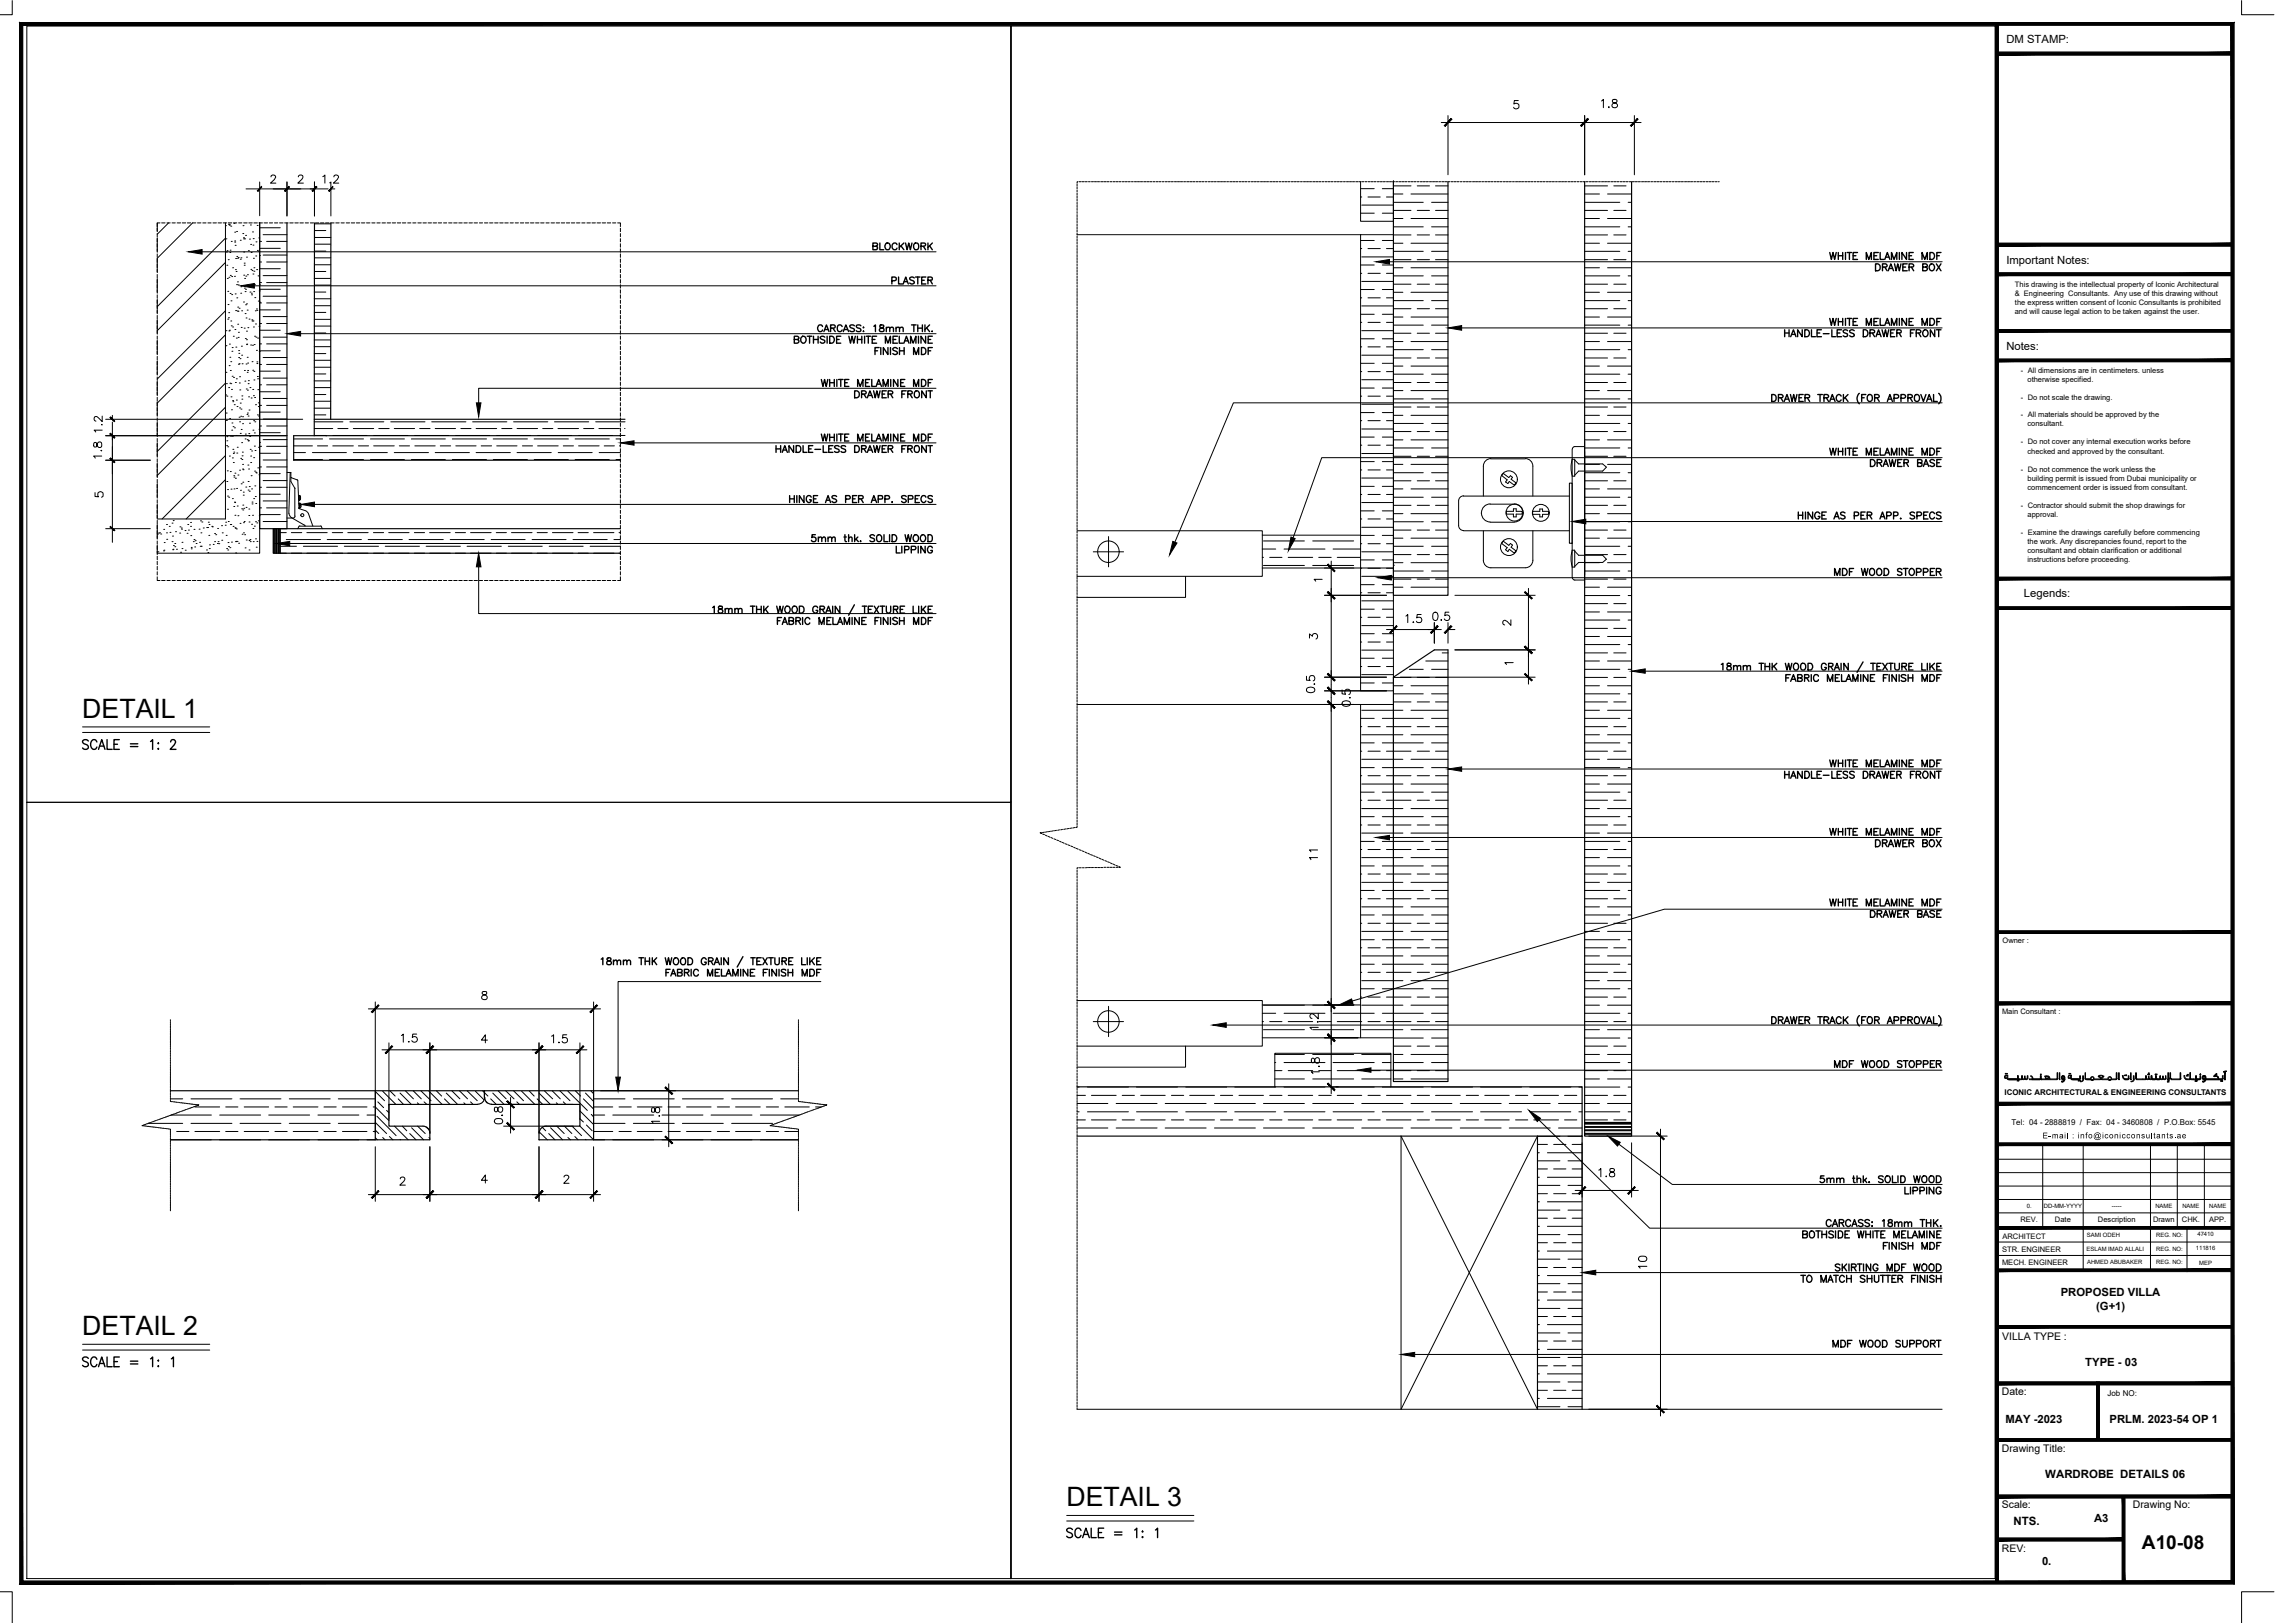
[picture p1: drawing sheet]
<svg xmlns="http://www.w3.org/2000/svg" width="420mm" height="297mm" viewBox="0 0 420 297" stroke-linecap="round" stroke-linejoin="round" font-family="sans-serif">
<defs><g id="words">
<g font-size="4.9">
<text x="15.1" y="131.3">DETAIL 1</text>
<text x="15.1" y="244.3">DETAIL 2</text>
<text x="195.2" y="275.6">DETAIL 3</text>
</g>
<text font-size="3.5" x="392.1" y="283.6">A10-08</text>
<g font-size="2.1">
<text x="367.3" y="7.8">DM STAMP:</text>
<text x="367.3" y="48.2">Important Notes:</text>
<text x="367.3" y="64">Notes:</text>
<text x="370.5" y="109.3">Legends:</text>
<text x="377.3" y="237.2">PROPOSED VILLA</text>
<text x="383.8" y="239.7">(G+1)</text>
<text x="381.8" y="250">TYPE - 03</text>
<text x="367.2" y="260.4">MAY -2023</text>
<text x="386.2" y="260.4">PRLM. 2023-54 OP 1</text>
<text x="374.4" y="270.5">WARDROBE DETAILS 06</text>
<text x="368.6" y="279">NTS.</text>
<text x="383.4" y="278.6">A3</text>
<text x="373.8" y="286.5">0.</text>
</g>
<g font-size="1.9">
<text x="366.6" y="245.3">VILLA TYPE :</text>
<text x="366.5" y="255.3">Date:</text>
<text x="366.5" y="265.7">Drawing Title:</text>
<text x="366.5" y="276">Scale:</text>
<text x="390.5" y="276">Drawing No:</text>
<text x="366.5" y="284">REV:</text>
</g>
<g font-size="1.5">
<text x="368.3" y="205.9">Tel: 04 - 2888819 / Fax: 04 - 3460808 / P.O.Box: 5545</text>
<text x="373.9" y="208.4">E-mail : info@iconicconsultants.ae</text>
<text x="385.8" y="255.5">Job NO:</text>
</g>
<g font-size="1.4">
<text x="368.9" y="52.4">This drawing is the intellectual property of Iconic Architectural</text>
<text x="368.9" y="54.1">&amp; Engineering Consultants. Any use of this drawing without</text>
<text x="368.9" y="57.4">and will cause legal action to be taken against the user.</text>
<text x="368.9" y="55.7">the express written consent of Iconic Consultants is prohibited</text>
<text x="370" y="68.2">- All dimensions are in centimeters. unless</text>
<text x="371.2" y="69.8">otherwise specified.</text>
<text x="370" y="73.1">- Do not scale the drawing.</text>
<text x="370" y="76.4">- All materials should be approved by the</text>
<text x="370" y="81.4">- Do not cover any internal execution works before</text>
<text x="371.2" y="78">consultant.</text>
<text x="371.2" y="83">checked and approved by the consultant.</text>
<text x="370" y="86.3">- Do not commence the work unless the</text>
<text x="371.2" y="88">building permit is issued from Dubai municipality or</text>
<text x="371.2" y="89.6">commencement order is issued from consultant.</text>
<text x="370" y="92.9">- Contractor should submit the shop drawings for</text>
<text x="371.2" y="94.6">approval.</text>
<text x="370" y="97.9">- Examine the drawings carefully before commencing</text>
<text x="371.2" y="99.5">the work. Any discrepancies found, report to the</text>
<text x="371.2" y="101.2">consultant and obtain clarification or additional</text>
<text x="371.2" y="102.8">instructions before proceeding.</text>
<text x="366.6" y="172.7">Owner :</text>
<text x="366.5" y="185.7">Main Consultant :</text>
<text x="367" y="200.4">ICONIC ARCHITECTURAL&amp; ENGINEERING CONSULTANTS</text>
<text x="366.6" y="226.7">ARCHITECT</text>
<text x="369.9" y="223.7">REV.</text>
<text x="376.2" y="223.7">Date</text>
<text x="384.1" y="223.7">Description</text>
<text x="394.2" y="223.7">Drawn</text>
<text x="399.5" y="223.7">CHK.</text>
<text x="404.5" y="223.7">APP.</text>
<text x="366.5" y="231.6">MECH. ENGINEER</text>
<text x="366.5" y="229.1">STR. ENGINEER</text>
</g>
<g font-size="1.1">
<text x="371.1" y="221.1">0.</text>
<text x="374.2" y="221.1">DD-MM-YYYY</text>
<text x="386.6" y="221.1">-----</text>
<text x="394.6" y="221.1">NAME</text>
<text x="399.5" y="221.1">NAME</text>
<text x="404.5" y="221.1">NAME</text>
<text x="382.1" y="226.4">SAMI ODEH</text>
<text x="394.8" y="226.5">REG. NO:</text>
<text x="402.3" y="226.3">47410</text>
<text x="382" y="228.9">ESLAM IMAD ALLALI</text>
<text x="382.1" y="231.3">AHMED ABUBAKER</text>
<text x="394.8" y="231.4">REG. NO:</text>
<text x="394.8" y="228.9">REG. NO:</text>
<text x="402" y="228.8">111816</text>
<text x="402.6" y="231.5">MEP</text>
</g>
</g></defs>
<!-- layer: DIM IN -->
<g fill="none" stroke="#000" stroke-width=".18">
<path d="M278 18.4h-.8v.6a.53 .53 0 0 1 .7 0 .53 .53 0 0 1 0 .8 .53 .53 0 0 1-.8-.2M293.2 18.5l.3-.3v1.5M294.5 19.6h.1zM295.2 18.3v.4l.2 .1a.55 .55 0 0 1 .6 .2 .55 .55 0 0 1 0 .5 .53 .53 0 0 1-.5 .2 .53 .53 0 0 1-.4-.5 .84 .84 0 0 1 .9-.5v-.3a.58 .58 0 0 0-.8-.1zM45 34.6h15.1M47.5 33.3v6.2M49.6 32.4l.1-.2 .5-.2 .2 .2 .1 .3-.3 .3-.7 .7h1M52.5 33.3v6.2M54.6 32.4l.1-.3 .5-.1 .2 .2 .1 .3-.3 .3-.7 .7h1M57.6 33.3v6.2M59.1 32.3l.4-.3v1.5M60.5 33.4v.1z"/>
<path d="M60.6 33.3v6.2M60.6 34.6h.7M61.1 32.4l.1-.2 .5-.2 .2 .2 .1 .3-.2 .3-.8 .7h1M263.9 22.4h36.5M265.1 21.2v10.8M290.1 21.2v10.8M299.2 21.2v10.8M18.6 77.7h.1zM18.7 78.7h-1.5l.3 .4M18.7 76.1v1.1l-.9-.9-.3-.1a.43 .43 0 0 0-.3 .5 .43 .43 0 0 0 .4 .4M19.3 79.7h33.2M19.3 76.7h36.1"/>
<path d="M20.6 76v.7M20.6 77.2v22.1M17.2 81.1v.7h.5l.1-.5a.42 .42 0 0 1 .4-.4 .42 .42 0 0 1 .4 .4v.5l-.2 .1a.74 .74 0 0 1-.7-.8zM17.4 90.2v.7h.6a.53 .53 0 0 1 0-.8 .53 .53 0 0 1 .8 .1 .53 .53 0 0 1-.2 .8M18.5 82.5h.1zM18.6 83.5h-1.5l.3 .3M19.3 84.2h8.2M19.3 96.8h8.2M239.7 116.8v-.8l.6 .4a.5 .5 0 0 1 .8-.3 .5 .5 0 0 1-.2 .9M242.1 106h-1.5l.3 .4M242.5 109h11.3M242.5 104h5.4"/>
<path d="M243.7 102.7v97.5M253.8 115.2h10.1M255.1 116.2v.2M257.4 112.8l.3-.3v1.4M258.7 113.9h.1zM260.2 112.5h-.7l-.1 .6a.53 .53 0 0 1 .8 0 .53 .53 0 0 1-.1 .7 .53 .53 0 0 1-.8-.1M262.5 112.1a.43 .43 0 0 1 .7 .2 .7 .7 0 0 1 .1 .9 .7 .7 0 0 1-.8 .3l-.2-.6v-.6zM262.6 113.9v3.8M263.8 113.5h.1zM265.1 113.9v3.8M265.1 115.2h1.3M265.3 112h-.7l-.1 .7a.54 .54 0 0 1 .8 0 .54 .54 0 0 1-.1 .8 .54 .54 0 0 1-.8-.2"/>
<path d="M266.4 109h14.7M266.4 118.9h14.7M276.6 113.4v1.1l-.7-.8-.5-.2a.43 .43 0 0 0-.3 .5 .43 .43 0 0 0 .4 .4M279.8 107.7v17.5M239.2 123.8v.7h.7a.51 .51 0 0 1 0-.7 .51 .51 0 0 1 .7 .1 .51 .51 0 0 1-.2 .7M239.3 126a.97 .97 0 0 1 1.4 .2v.2a.89 .89 0 0 1-1.5 0zM240.6 125.1v.2zM242.5 123.9h11.3M242.5 126.4h11.3M242.5 128.9h5.4M245.7 126.3v.7l.6 .1a.53 .53 0 0 1 0-.8 .53 .53 0 0 1 .8 0 .53 .53 0 0 1-.2 .8M245.8 128.5a.99 .99 0 0 1 1.4 .2v.1a.89 .89 0 0 1-1.5 0z"/>
<path d="M247.1 127.6v.1zM256.4 123.9h24.7M277 121.3h-1.5l.3 .3M241.2 157h-1.5l.3 .3M241.2 155.6h-1.5l.3 .3M67.4 184.6h42.5M68.7 183.4v24M69.9 192.1h37.5M71.2 190.9v14M73.5 189.5l.3-.2v1.4M74.8 190.7h.1zM76.3 189.3h-.7l-.1 .6a.53 .53 0 0 1 .8 0 .53 .53 0 0 1-.1 .8 .53 .53 0 0 1-.8-.3"/>
<path d="M78.7 190.9v16.5M88.3 181.5v.4l.5 .2a.43 .43 0 0 1 .4 .4 .43 .43 0 0 1-.3 .5 .55 .55 0 0 1-.7-.3 .81 .81 0 0 1 .9-.8v-.2a.56 .56 0 0 0-.8-.2zM89.2 190.4h-1.1l.8-1v1.5M98.7 190.9v16.5M101 189.6l.3-.2v1.5M102.3 190.8h.1zM103.8 189.4h-.8v.6a.51 .51 0 0 1 .8 0 .51 .51 0 0 1-.1 .8 .51 .51 0 0 1-.8-.2M106.2 190.9v14M108.7 183.4v24M109.9 199.6h13.8M122.4 198.4v11.5M240.2 193.7a.47 .47 0 0 0 .2 .8l.2-.1 .1-.4a.45 .45 0 0 1 .6-.4 .45 .45 0 0 1 .3 .6l-.3 .4a.74 .74 0 0 1-.7-.9z"/>
<path d="M241.2 187h.1zM241.3 188h-1.5l.3 .4M241.3 185.4v1.1l-.7-.8a.44 .44 0 0 0-.7 0 .44 .44 0 0 0 .2 .7h.1M241.4 195.1h.2zM241.6 196.2h-1.5l.3 .3M242.5 183.9h5.4M242.5 189.9h6.1M244.6 198.9h.4M67.4 218.6h42.5M68.7 209.9v10M73.3 215.8a.43 .43 0 0 1 .4-.4 .43 .43 0 0 1 .4 .3l-.2 .5-.7 .7h1M78.7 209.9v10"/>
<path d="M89.2 216h-1.1l.8-1v1.5M90.6 204.9l.2-.1h.9a.48 .48 0 0 1 .3 .4 .48 .48 0 0 1-.3 .4l-.3 .1a.61 .61 0 0 1-.9-.6zM90.6 202.7a.58 .58 0 0 0 .1 .8l.4-.2a.54 .54 0 0 1 .2-.6 .54 .54 0 0 1 .6 0 .62 .62 0 0 1-.2 .9 .58 .58 0 0 1-.6-.8l-.1-.1zM91.9 204v.2zM92.2 202.1h12.7M92.2 206.1h12.7M93.5 200.9v6.5M98.7 209.9v10M103.3 215.4l.2-.3 .6 .1v.5l-.9 .9h1M108.7 209.9v10M119.3 202.8a.56 .56 0 0 0 .2 .8l.3-.1 .1-.4a.43 .43 0 0 1 .4-.4 .43 .43 0 0 1 .5 .3v.3a.43 .43 0 0 1-.5 .4 .43 .43 0 0 1-.4-.5l-.1-.4zM120.7 204.2v.1z"/>
<path d="M120.8 205.2h-1.5l.2 .4M288.4 217.9h11.5M289.6 209.2v9.9M290.9 207.9h14.3M292.7 214.2l.4-.3v1.5M294 215.3h.1zM294.8 213.9v.5h.1a.57 .57 0 0 1 .6 .2 .57 .57 0 0 1 .1 .7l-.6 .1a.43 .43 0 0 1-.4-.5 .43 .43 0 0 1 .5-.4l.4-.1 .1-.3a.54 .54 0 0 0-.8-.2zM298.7 209.2v9.9M304 206.7v52.5M300.1 230.1l.2-.2h.9a.48 .48 0 0 1 .3 .5 .48 .48 0 0 1-.3 .4l-.4 .1a.61 .61 0 0 1-.8-.6zM301.5 231.8h-1.5l.3 .3M290.9 257.9h14.3"/>
</g>
<!-- layer: WALL-01 -->
<g fill="#000" stroke="#000" stroke-width=".18">
<path d="M47.9 34.1l-.7 .9zM47.9 34.1l-.7 .9-.1-.1z"/>
<path d="M52.9 34.1l-.8 .8 .1 .1zM52.9 34.1l.1 .1-.8 .8z"/>
<path d="M52.9 34.1l-.7 .9 .8-.8zM52.9 34.1l-.7 .9-.1-.1z"/>
<path d="M57.9 34.1l-.8 .8 .1 .1zM57.9 34.1l.1 .1-.8 .8z"/>
<path d="M57.9 34.1l-.8 .8 .1 .1zM57.9 34.1l.1 .1-.8 .8z"/>
<path d="M60.9 34.1l-.7 .9zM60.9 34.1l-.7 .9v-.1z"/>
<path d="M265.6 21.7l-1.1 1.4 1.3-1.3zM265.6 21.7l-1.1 1.4-.1-.1z"/>
<path d="M289.4 23l.1 .1 1.2-1.4zM290.7 21.7l.1 .1-1.3 1.3z"/>
<path d="M290.7 21.7l-1.2 1.4 1.3-1.3zM290.7 21.7l-1.2 1.4-.1-.1z"/>
<path d="M298.5 23l.1 .1 1.2-1.4zM299.8 21.7l.1 .1-1.3 1.3z"/>
<path d="M20.2 76.4l.8 .7-.8-.8zM20.2 76.4l.8 .7-.1 .1z"/>
<path d="M20.2 96.3v.1l.8 .7zM20.2 96.4l.8 .7z"/>
<path d="M20.2 83.8v.1l.8 .7zM20.2 83.9l.8 .7-.1 .1z"/>
<path d="M20.2 83.9l.7 .8 .1-.1zM20.2 83.8l.8 .8-.8-.7z"/>
<path d="M20.2 79.4l.7 .8 .1-.1zM20.2 79.4v-.1l.8 .8z"/>
<path d="M20.2 79.4l.7 .8 .1-.1zM20.2 79.4v-.1l.8 .8z"/>
<path d="M243.2 108.3l-.2 .1 1.4 1.1zM243 108.4l1.4 1.1-.1 .1z"/>
<path d="M243 103.4l1.3 1.2 .1-.1zM243.2 103.2l1.2 1.3-1.4-1.1z"/>
<path d="M243 108.4l1.3 1.2 .1-.1zM243 108.4l.2-.1 1.2 1.2z"/>
<path d="M255.7 114.5l-1.1 1.4 1.2-1.2zM254.4 115.8l1.3-1.3-1.1 1.4z"/>
<path d="M261.9 115.8l.1 .1 1.1-1.4zM263.1 114.5l.2 .2-1.3 1.2z"/>
<path d="M261.9 115.8l.1 .1 1.1-1.4zM263.1 114.5l.2 .2-1.3 1.2z"/>
<path d="M265.6 114.5l-1.1 1.4 1.3-1.2zM265.6 114.5l-1.1 1.4-.1-.1z"/>
<path d="M279.2 118.3l-.1 .1 1.4 1.1zM279.1 118.4l1.4 1.1-.1 .1z"/>
<path d="M279.1 108.4l1.3 1.2 .1-.1zM279.1 108.4l.1-.1 1.3 1.2z"/>
<path d="M279.1 118.4l1.3 1.2 .1-.1zM279.2 118.3l1.3 1.2-1.4-1.1z"/>
<path d="M243.2 123.3l-.2 .1 1.4 1.1zM243 123.4l1.4 1.1-.1 .1z"/>
<path d="M243.2 123.3l-.2 .1 1.4 1.1zM243 123.4l1.4 1.1-.1 .1z"/>
<path d="M243.2 125.8l-.2 .1 1.4 1.1zM243 125.9l1.4 1.1-.1 .1z"/>
<path d="M243 125.9l1.3 1.2 .1-.1zM243.2 125.8l1.2 1.2-1.4-1.1z"/>
<path d="M243 128.4l1.3 1.3 .1-.2zM243.2 128.3l1.2 1.2-1.4-1.1z"/>
<path d="M243 128.4l1.3 1.3 .1-.2zM243.2 128.3l1.2 1.2-1.4-1.1z"/>
<path d="M279.2 123.3l-.1 .1 1.4 1.1zM279.1 123.4l1.4 1.1-.1 .1z"/>
<path d="M69.3 183.9l-1.1 1.4 1.2-1.2zM69.3 183.9l-1.1 1.4-.2-.1z"/>
<path d="M71.8 191.4l-1.1 1.4 1.2-1.3zM71.8 191.4l-1.1 1.4-.2-.1z"/>
<path d="M79.2 191.4l-1.2 1.3 .1 .1zM79.2 191.4l.2 .1-1.3 1.3z"/>
<path d="M79.2 191.4l-1.1 1.4 1.3-1.3zM79.2 191.4l-1.1 1.4-.1-.1z"/>
<path d="M98 192.7l.1 .1 1.2-1.4zM99.3 191.4l.1 .1-1.3 1.3z"/>
<path d="M99.3 191.4l-1.2 1.4 1.3-1.3zM99.3 191.4l-1.2 1.4-.1-.1z"/>
<path d="M105.5 192.7l.1 .1 1.2-1.4zM106.8 191.4l.1 .1-1.3 1.3z"/>
<path d="M108 185.2l.1 .1 1.2-1.4zM109.3 183.9l.1 .2-1.3 1.2z"/>
<path d="M243.2 183.2l-.2 .2 1.4 1.1zM243 183.4l1.4 1.1-.1 .1z"/>
<path d="M243.2 189.2l-.2 .2 1.4 1.1zM243 189.4l1.4 1.1-.1 .1z"/>
<path d="M243.2 198.2l-.2 .2 1.4 1.1zM243 198.4l1.4 1.1-.1 .1z"/>
<path d="M243 183.4l1.3 1.2 .1-.1zM243 183.4l.2-.2 1.2 1.3z"/>
<path d="M243 189.4l1.3 1.2 .1-.1zM243.2 189.2l1.2 1.3-1.4-1.1z"/>
<path d="M69.3 217.9l-1.1 1.4 1.2-1.3zM69.3 217.9l-1.1 1.4-.2-.1z"/>
<path d="M79.2 217.9l-1.2 1.3 .1 .1zM79.2 217.9l.2 .1-1.3 1.3z"/>
<path d="M79.2 217.9l-1.1 1.4 1.3-1.3zM79.2 217.9l-1.1 1.4-.1-.1z"/>
<path d="M92.9 205.4l-.1 .2 1.3 1.1zM92.8 205.6l1.3 1.1-.1 .1z"/>
<path d="M92.8 201.6l1.2 1.2 .1-.1zM92.9 201.5l1.2 1.2-1.3-1.1z"/>
<path d="M98 219.2l.1 .1 1.2-1.4zM99.3 217.9l.1 .1-1.3 1.3z"/>
<path d="M99.3 217.9l-1.2 1.4 1.3-1.3zM99.3 217.9l-1.2 1.4-.1-.1z"/>
<path d="M108 219.2l.1 .1 1.2-1.4zM109.3 217.9l.1 .1-1.3 1.3z"/>
<path d="M121.9 207.9l-.1 .2 1.3 1.1zM121.8 208.1l1.3 1.1-.1 .1z"/>
<path d="M121.8 199.1l1.2 1.2 .1-.1zM121.9 198.9l1.2 1.3-1.3-1.1z"/>
<path d="M290.2 217.2l-1.1 1.4 1.2-1.3zM290.2 217.2l-1.1 1.4-.1-.2z"/>
<path d="M298 218.4l.2 .2 1.1-1.4zM299.3 217.2l.1 .1-1.2 1.3z"/>
<path d="M303.3 207.4l1.2 1.2 .2-.1zM303.4 207.2l1.3 1.3-1.4-1.1z"/>
<path d="M303.4 257.2l-.1 .1 1.4 1.2zM303.3 257.3l1.4 1.2-.2 .1z"/>
</g>
<!-- layer: HATCH -->
<g fill="none" stroke="#000" stroke-width=".18">
<path d="M249.1 36.1h.2M249.1 39h2.5M249.1 34.5h2.5M249.3 37.5h5.8M250.4 36.1h2.3M253.1 39h2M253.1 34.5h2M253.8 36.1h1.3M255.1 40h1.7M255.1 35.5h1.7M255.1 38.5h3.2M255.1 34h3.2"/>
<path d="M255.1 37h5.5M258.3 40h6.8M258.3 35.5h6.8M259.5 38.5h2.2M259.5 34h2.2M262.1 37h3M262.8 38.5h2.3M262.8 34h2.3M290.1 40h2.7M290.1 35.5h2.7M290.1 38.5h4.2M290.1 34h4.2"/>
<path d="M290.1 37h6.4M294.3 40h4.4M294.3 35.5h4.4M295.4 38.5h2.3M295.4 34h2.3M298.1 37h.6M30.9 40.8l-2.1 2.1M35.3 40.8l-6.5 6.5M41.3 41.3h.1M41.3 43.6l-12.5 12.5M41.3 56.9l-12.5 12.5M41.3 48l-12.5 12.5"/>
<path d="M41.4 43.7h.1M41.4 46.1h.1M41.5 48.5h.1M41.6 45.9h.1M41.6 51h.1M41.7 53.3h.1M41.7 58.4h.1M41.7 55.7h.1M41.8 47.5h.1M41.8 58.2h.1M41.8 41h.1M41.9 57.2h.1"/>
<path d="M41.9 50.7h.1M42 41.2h.1M42.1 46.2h.1M42.1 53.7h.1M42.1 45.8h.1M42.2 50.4h.1M42.2 58.7h.1M42.2 41.4h.1M42.3 55.1h.1M42.3 44.2h.1M42.3 59.6h.1M42.4 53.9h.1"/>
<path d="M42.4 50.6h.1M42.6 49h.1M42.6 59.8h.1M42.8 40.9h.1M42.9 50.6h.1M43 42.5h.1M43 44.1h.1M43 44.3h.1M43.1 44.9h.1M43.1 53.8h.1M43.1 49.3h.1M43.1 47.3h.1"/>
<path d="M43.1 56.8h.1M43.2 49.7h.1M43.3 52.1h.1M43.3 42.4h.1M43.3 54.5h.1M43.3 46.9h.1M43.4 56.9h.1M43.5 47.3h.1M43.5 51.6h.1M43.5 59.3h.1M43.5 56.2h.1M43.6 57h.1"/>
<path d="M43.6 52.1h.1M43.6 47.1h.1M43.8 56.4h.1M44 44h.1M44 47.4h.1M44.1 53.7h.1M44.1 47.2h.1M44.1 52.5h.1M44.2 59.9h.1M44.2 56.9h.1M44.4 42.7h.1M44.5 41.3h.1"/>
<path d="M44.6 43.7h.1M44.6 55.3h.1M44.6 43.5h.1M44.6 46.1h.1M44.6 50.4h.1M44.7 48.5h.1M44.7 48.2h.1M44.7 52.7h.1M44.8 51h.1M44.8 43.7h.1M44.9 53.4h.1M44.9 57.4h.1"/>
<path d="M45 55.8h.1M45 43.1h.1M45 52.9h.1M45 50.5h.1M45 58.2h.1M45.1 47.1h.1M45.1 55.6h.1M45.3 56.8h.1M45.3 50.3h.1M45.4 60h.1M45.5 45.9h.1M45.6 58.4h.1"/>
<path d="M45.7 43.8h.1M45.8 53.5h.1M45.8 41.2h.1M45.9 44.7h.1M45.9 49.3h.1M46 46.2h.1M46 53.7h.1M46.1 54h.1M46.1 58.5h.1M46.1 58.7h.1M46.1 49.5h.1M46.2 42.4h.1"/>
<path d="M46.3 44.9h.1M46.3 50.2h.1M46.3 58.7h.1M46.4 43.7h.1M46.4 47.3h.1M46.4 59.8h.1M46.4 53.4h.1M46.5 49.6h.1M46.5 49h.1M46.6 52.1h.1M46.7 54.5h.1M46.7 56.9h.1"/>
<path d="M46.8 59.3h.1M46.8 46.8h.1M46.9 44.3h.1M46.9 56.5h.1M47 49.3h.1M47 56.8h.1M47.1 41.3h.1M47.1 45.8h.1M47.2 50.5h.1M47.3 55.1h.1M47.4 43.5h.1M47.4 46h.1"/>
<path d="M47.4 59.7h.1M47.5 53.2h.1M47.5 46.8h.1M47.5 52.1h.1M47.5 55.3h.1M47.5 56.7h3.8M47.5 52.9h3.8M47.5 49.2h3.8M47.5 45.5h3.8M47.5 41.7h3.8M47.5 59.2h.4M47.5 55.4h.4"/>
<path d="M47.5 51.7h.4M47.5 47.9h.4M47.5 44.2h.4M48.2 57.9h4.3M48.2 54.2h4.3M48.2 50.4h4.3M48.2 46.7h4.3M48.2 43h4.3M48.8 59.2h3.7M48.8 55.4h3.7M48.8 51.7h3.7M48.8 47.9h3.7"/>
<path d="M48.8 44.2h3.7M57.5 57.2h2.1M57.5 53.5h2.1M57.5 59.7h3M57.5 56h3M57.5 52.2h3M57.5 58.4h3M57.5 54.7h3M57.5 51h3M57.6 49.7h2M57.6 46h2M57.6 42.2h2"/>
<path d="M57.6 48.5h2.9M57.6 44.7h2.9M57.6 41h3M57.6 47.2h2.9M57.6 43.5h3M249.1 59h.2M249.1 54.5h.2M249.1 50h.2M249.1 45.5h.2M249.1 57.5h2.5M249.1 53h2.5M249.1 48.5h2.5"/>
<path d="M249.1 44h2.5M249.3 56h5.8M249.3 51.5h5.8M249.3 47h5.8M250.4 59h2.3M250.4 54.5h2.3M250.4 50h2.3M250.4 45.5h2.3M253.1 57.5h2M253.1 53h2M253.1 48.5h2M253.1 44h2"/>
<path d="M253.8 59h1.3M253.8 54.5h1.3M253.8 50h1.3M253.8 45.5h1.3M255.1 43h3.2M255.1 58h1.7M255.1 53.5h1.7M255.1 49h1.7M255.1 44.5h1.7M255.1 56.5h3.2M255.1 52h3.2M255.1 47.5h3.2"/>
<path d="M255.1 59.5h5.5M255.1 55h5.5M255.1 50.5h5.5M255.1 46h5.5M255.1 41.5h5.5M258.3 58h6.8M258.3 53.5h6.8M258.3 49h6.8M258.3 44.5h6.8M259.5 43h2.2M259.5 56.5h2.2M259.5 52h2.2"/>
<path d="M259.5 47.5h2.2M262.1 59.5h3M262.1 55h3M262.1 50.5h3M262.1 46h3M262.1 41.5h3M262.8 43h2.3M262.8 56.5h2.3M262.8 52h2.3M262.8 47.5h2.3M290.1 43h4.2M290.1 58h2.7"/>
<path d="M290.1 53.5h2.7M290.1 49h2.7M290.1 44.5h2.7M290.1 56.5h4.2M290.1 52h4.2M290.1 47.5h4.2M290.1 59.5h6.4M290.1 55h6.4M290.1 50.5h6.4M290.1 46h6.4M290.1 41.5h6.4M294.3 58h4.4"/>
<path d="M294.3 53.5h4.4M294.3 49h4.4M294.3 44.5h4.4M295.4 43h2.3M295.4 56.5h2.3M295.4 52h2.3M295.4 47.5h2.3M298.1 59.5h.6M298.1 55h.6M298.1 50.5h.6M298.1 46h.6M298.1 41.5h.6"/>
<path d="M41.3 70.1l-12.5 12.5M41.3 61.3l-12.5 12.5M41.3 74.5l-12.5 12.5M41.3 72.3h.1M41.4 60.5h.1M41.4 68.1h.1M41.4 63.3h.1M41.4 75.6h.1M41.4 70.2h.1M41.4 76.9h.1M41.5 79.9h.1M41.5 72.5h.1"/>
<path d="M41.9 70.9h.1M41.9 60.6h.1M42 66.9h.1M42 63h.1M42 60.4h.1M42 76.6h.1M42.1 65.4h.1M42.1 70.1h.1M42.2 67.8h.1M42.2 79.8h.1M42.2 70.2h.1M42.2 66.2h.1"/>
<path d="M42.3 72.6h.1M42.4 75h.1M42.4 71.3h.1M42.4 78.7h.1M42.5 77.4h.1M42.5 64.3h.1M42.5 63.6h.1M42.5 68.9h.1M42.5 79.8h.1M42.6 73.3h.1M42.6 73.5h.1M42.7 78.1h.1"/>
<path d="M42.7 61.5h.1M42.8 69.1h.1M42.9 74.1h.1M42.9 78.3h.1M43 60.3h.1M43.1 70h.1M43.2 63.5h.1M43.2 79.7h.1M43.3 73.2h.1M43.3 61.9h.1M43.3 69.3h.1M43.4 74.4h.1"/>
<path d="M43.6 61.8h.1M43.6 66.7h.1M43.6 60.8h.1M43.7 64.2h.1M43.7 65.4h.1M43.7 64.7h.1M43.8 66.6h.1M43.8 76.4h.1M43.8 70.1h.1M43.9 68.9h.1M43.9 77.2h.1M43.9 74.7h.1"/>
<path d="M43.9 71.4h.1M43.9 65.6h.1M44 73.8h.1M44 79.3h.1M44.1 76.2h.1M44.1 74.9h.1M44.2 78.6h.1M44.2 63.4h.1M44.2 65h.1M44.3 73.1h.1M44.3 72.5h.1M44.3 66.6h.1"/>
<path d="M44.4 76.3h.1M44.4 77.5h.1M44.7 60.1h.1M44.7 67.8h.1M44.8 69.8h.1M44.9 79.4h.1M44.9 62h.1M45 66.6h.1M45.1 71.2h.1M45.1 60.6h.1M45.1 63.1h.1M45.1 62.2h.1"/>
<path d="M45.2 63h.1M45.2 75.8h.1M45.3 65.4h.1M45.3 68.1h.1M45.3 75.6h.1M45.3 71.4h.1M45.3 67.8h.1M45.3 66.4h.1M45.4 70.2h.1M45.4 76.1h.1M45.5 69.7h.1M45.5 72.6h.1"/>
<path d="M45.6 79.4h.1M45.6 75h.1M45.7 77.5h.1M45.7 79.9h.1M45.8 70.9h.1M45.9 63.1h.1M46 72.8h.1M46.1 66.2h.1M46.2 63.2h.1M46.3 71.3h.1M46.3 67.8h.1M46.3 78.7h.1"/>
<path d="M46.4 72.4h.1M46.4 77h.1M46.5 69.5h.1M46.5 68h.1M46.5 63.1h.1M46.6 79.2h.1M46.6 72.8h.1M46.6 61.5h.1M46.7 77.2h.1M46.8 74.1h.1M46.9 61.7h.1M46.9 64.1h.1"/>
<path d="M47 66.5h.1M47 66.2h.1M47.1 68.9h.1M47.1 75.9h.1M47.2 61.9h.1M47.2 69.3h.1M47.2 71.3h.1M47.3 73.7h.1M47.3 74.4h.1M47.3 76.1h.1M47.4 78.6h.1M47.5 64.3h.1"/>
<path d="M47.5 79.2h3.8M47.5 75.4h3.8M47.5 71.7h3.8M47.5 67.9h3.8M47.5 64.2h3.8M47.5 60.4h3.8M47.5 78h.4M47.5 74.2h.4M47.5 70.4h.4M47.5 66.7h.4M47.5 62.9h.4M48.2 76.7h4.3"/>
<path d="M48.2 72.9h4.3M48.2 69.2h4.3M48.2 65.4h4.3M48.2 61.7h4.3M48.8 78h3.7M48.8 74.2h3.7M48.8 70.4h3.7M48.8 66.7h3.7M48.8 62.9h3.7M57.5 75.9h2.1M57.5 72.2h2.1M57.5 68.4h2.1"/>
<path d="M57.5 64.7h2.1M57.5 60.9h2.1M57.5 74.7h3M57.5 70.9h3M57.5 67.2h3M57.5 63.4h3M57.5 73.4h3M57.5 69.7h3M57.5 65.9h3M57.5 62.2h3M57.5 79.7h2.1M57.5 78.4h3.4"/>
<path d="M57.5 77.2h5.3M60.9 79.7h6.3M61.8 78.4h1.9M64.1 77.2h6.2M64.7 78.4h3.7M68.4 79.7h6.3M69.3 78.4h1.9M71.5 77.2h6.3M72.2 78.4h3.7M75.9 79.7h6.3M76.8 78.4h1.9M79 77.2h6.3"/>
<path d="M79.7 78.4h3.7M83.4 79.7h6.3M84.4 78.4h1.8M86.5 77.2h6.3M87.2 78.4h3.7M90.9 79.7h6.3M91.9 78.4h1.8M94 77.2h6.3M94.7 78.4h3.7M98.4 79.7h6.2M99.4 78.4h1.8M101.5 77.2h6.3"/>
<path d="M102.2 78.4h3.7M105.9 79.7h6.2M106.8 78.4h1.9M109.1 77.2h5.3M109.6 78.4h3.8M113.4 79.7h1M114.3 78.4h.1M249.1 77h.2M249.1 72.5h.2M249.1 68h.2M249.1 63.5h.2M249.1 80h2.5"/>
<path d="M249.1 75.5h2.5M249.1 71h2.5M249.1 66.5h2.5M249.1 62h2.5M249.3 78.5h5.8M249.3 74h5.8M249.3 69.5h5.8M249.3 65h5.8M249.3 60.5h5.8M250.4 77h2.3M250.4 72.5h2.3M250.4 68h2.3"/>
<path d="M250.4 63.5h2.3M253.1 80h2M253.1 75.5h2M253.1 71h2M253.1 66.5h2M253.1 62h2M253.8 77h1.3M253.8 72.5h1.3M253.8 68h1.3M253.8 63.5h1.3M255.1 76h1.7M255.1 71.5h1.7"/>
<path d="M255.1 67h1.7M255.1 62.5h1.7M255.1 79h3.2M255.1 74.5h3.2M255.1 70h3.2M255.1 65.5h3.2M255.1 61h3.2M255.1 77.5h5.5M255.1 73h5.5M255.1 68.5h5.5M255.1 64h5.5M258.3 76h6.8"/>
<path d="M258.3 71.5h6.8M258.3 67h6.8M258.3 62.5h6.8M259.5 79h2.2M259.5 74.5h2.2M259.5 70h2.2M259.5 65.5h2.2M259.5 61h2.2M262.1 77.5h3M262.1 73h3M262.1 68.5h3M262.1 64h3"/>
<path d="M262.8 79h2.3M262.8 74.5h2.3M262.8 70h2.3M262.8 65.5h2.3M262.8 61h2.3M290.1 76h2.7M290.1 71.5h2.7M290.1 67h2.7M290.1 62.5h2.7M290.1 79h4.2M290.1 74.5h4.2M290.1 70h4.2"/>
<path d="M290.1 65.5h4.2M290.1 61h4.2M290.1 77.5h6.4M290.1 73h6.4M290.1 68.5h6.4M290.1 64h6.4M294.3 76h4.4M294.3 71.5h4.4M294.3 67h4.4M294.3 62.5h4.4M295.4 79h2.3M295.4 74.5h2.3"/>
<path d="M295.4 70h2.3M295.4 65.5h2.3M295.4 61h2.3M298.1 77.5h.6M298.1 73h.6M298.1 68.5h.6M298.1 64h.6M28.8 97.8h.1M29 97.6h.1M29.2 97.5h.1M29.4 97.7h.1M30 96.9h.1"/>
<path d="M30.1 99.3h.1M30.5 97.5h.1M30.5 96h.1M30.5 98.7h.1M31 96.3h.1M31.1 97.4h.1M31.5 95.7h.1M31.5 99.1h.1M31.6 98.1h.1M31.7 95.3h.1M31.7 99.9h.1M32 99.5h.1"/>
<path d="M32.1 97.3h.1M32.9 97.6h.1M32.9 96.4h.1M33.2 96.6h.1M33.2 96.8h.1M33.3 99.3h.1M33.9 97.1h.1M34.2 97.6h.1M34.4 96h.1M34.5 97h.1M34.9 95.6h.1M34.9 96.3h.1"/>
<path d="M34.9 98h.1M35.4 99.1h.1M35.5 96.9h.1M35.5 98.7h.1M35.7 99h.1M35.9 99.5h.1M36.4 96.8h.1M36.5 99.3h.1M36.7 100h.1M36.7 95.3h.1M36.8 97.5h.1M36.8 100h.1"/>
<path d="M37 95.5h.1M37.2 96.6h.1M37.8 96.5h.1M38 96.5h.1M38.1 95.6h.1M38.2 98h.1M38.3 96h.1M38.4 99.7h.1M38.8 96.3h.1M38.9 96.4h.1M39 99.6h.1M39.3 99.1h.1"/>
<path d="M39.3 97.6h.1M39.5 97.9h.1M39.8 99.5h.1M39.8 96.7h.1M39.9 99.1h.1M40 99.5h.1M40.6 96.2h.1M40.6 98.9h.1M40.7 97.5h.1M41.2 96.1h.1M41.3 83.4l-11.6 11.6M41.3 87.8l-7.2 7.2"/>
<path d="M41.3 95.6h.1M41.4 98h.1M41.5 81.6h.1M41.5 80.7h.1M41.5 88.1h.1M41.6 86.2h.1M41.7 89.6h.1M41.7 93.2h.1M41.7 90.8h.1M41.7 81.8h.1M41.7 99.3h.1M41.8 95.4h.1"/>
<path d="M41.9 91h.1M42 83.5h.1M42.2 86.3h.1M42.2 96h.1M42.3 89.5h.1M42.4 99.2h.1M42.5 83.8h.1M42.5 91.3h.1M42.6 82.2h.1M42.7 96.3h.1M42.7 84.7h.1M42.7 83h.1"/>
<path d="M42.8 87.1h.1M42.8 92.7h.1M42.8 82.7h.1M42.8 89.5h.1M42.8 87.3h.1M42.9 91.9h.1M43 92h.1M43 94.3h.1M43 86.6h.1M43 96.6h.1M43.1 96.7h.1M43.1 87.5h.1"/>
<path d="M43.1 99.1h.1M43.2 99.1h.1M43.3 96.8h.1M43.3 89.4h.1M43.3 82.9h.1M43.4 99.1h.1M43.4 92.6h.1M43.4 81.9h.1M43.6 86.9h.1M43.6 94.4h.1M43.7 99.4h.1M43.9 86h.1"/>
<path d="M43.9 95.8h.1M44 89.7h.1M44.1 83.9h.1M44.2 88.5h.1M44.2 81h.1M44.2 93.1h.1M44.3 84.1h.1M44.3 83.4h.1M44.3 97.8h.1M44.4 82.7h.1M44.4 85.8h.1M44.4 85h.1"/>
<path d="M44.4 88.3h.1M44.4 92.4h.1M44.4 93.3h.1M44.5 86h.1M44.5 90.6h.1M44.5 90.1h.1M44.6 95.7h.1M44.6 97.5h.1M44.6 93h.1M44.7 95.4h.1M44.8 97.9h.1M44.9 80.3h.1"/>
<path d="M45 89.1h.1M45 92.9h.1M45.1 98.8h.1M45.3 80.5h.1M45.4 85.1h.1M45.4 80.7h.1M45.4 88.1h.1M45.4 89.7h.1M45.5 80.7h.1M45.5 85.8h.1M45.6 93.2h.1M45.6 94.3h.1"/>
<path d="M45.6 95.5h.1M45.6 98.9h.1M45.6 89.1h.1M45.6 89.9h.1M45.8 98.7h.1M45.8 82.2h.1M45.8 99.1h.1M45.9 84.7h.1M45.9 83.5h.1M46 87.1h.1M46.1 89.5h.1M46.1 82.5h.1"/>
<path d="M46.1 96h.1M46.1 91.9h.1M46.1 92.2h.1M46.2 94.3h.1M46.3 96.7h.1M46.4 99.1h.1M46.4 83.8h.1M46.4 91.3h.1M46.6 96.3h.1M46.6 81.6h.1M46.6 86.2h.1M46.7 88.9h.1"/>
<path d="M46.7 82.5h.1M46.7 90.9h.1M46.8 98.6h.1M46.8 95.5h.1M46.8 92.1h.1M46.8 86.4h.1M46.9 86.6h.1M47 99.1h.1M47 95.7h.1M47.2 85.6h.1M47.3 95.3h.1M47.3 81.9h.1"/>
<path d="M47.4 86.9h.1M47.5 94.4h.1M47.5 81h.1M47.5 94.2h3.8M47.5 90.5h3.8M47.5 86.7h3.8M47.5 83h3.8M47.5 92.9h.4M47.5 89.2h.4M47.5 85.5h.4M47.5 81.7h.4M48.2 95.4h4.3"/>
<path d="M48.2 91.7h4.3M48.2 88h4.3M48.2 84.2h4.3M48.2 80.5h4.3M48.8 92.9h3.7M48.8 89.2h3.7M48.8 85.5h3.7M48.8 81.7h3.7M50 96.8v4.4M50.3 96.8v4.4M50.4 96.8v4.4M50.6 96.8v4.4"/>
<path d="M50.7 96.8v4.4M50.9 96.8v4.4M51 96.8v4.4M51.2 96.8v4.4M51.3 96.8v4.4h1.1M51.3 97.5h1.1M51.3 100h3M52.4 98.7h6.3M53.3 97.5h1.9M53.8 82.8h2.1M53.8 81.6h3.4M53.8 84.1h5.3"/>
<path d="M53.8 80.3h5.3M55.5 100h6.3M56.2 97.5h3.7M57.2 82.8h6.2M58.1 81.6h1.9M59.9 98.7h6.3M60.3 84.1h6.2M60.3 80.3h6.2M60.8 97.5h1.9M60.9 81.6h3.8M63 100h6.3M63.7 97.5h3.7"/>
<path d="M64.7 82.8h6.2M65.6 81.6h1.9M67.4 98.7h6.3M67.8 84.1h6.2M67.8 80.3h6.2M68.4 97.5h1.8M68.4 81.6h3.8M70.5 100h6.3M71.2 97.5h3.7M72.2 82.8h6.2M73.1 81.6h1.9M74.9 98.7h6.3"/>
<path d="M75.3 84.1h6.2M75.3 80.3h6.2M75.9 97.5h1.8M75.9 81.6h3.8M78 100h6.3M78.7 97.5h3.7M79.7 82.8h6.2M80.6 81.6h1.9M82.4 98.7h6.2M82.8 84.1h6.3M82.8 80.3h6.3M83.4 97.5h1.8"/>
<path d="M83.4 81.6h3.8M85.5 100h6.3M86.1 97.5h3.8M87.2 82.8h6.2M88.1 81.6h1.9M89.9 98.7h6.2M90.3 84.1h6.3M90.3 80.3h6.3M90.8 97.5h1.9M90.9 81.6h3.8M93 100h6.3M93.6 97.5h3.8"/>
<path d="M94.7 82.8h6.2M95.6 81.6h1.9M97.4 98.7h6.2M97.8 84.1h6.3M97.8 80.3h6.3M98.3 97.5h1.9M98.4 81.6h3.8M100.5 100h6.3M101.1 97.5h3.8M102.2 82.8h6.2M103.1 81.6h1.9M104.9 98.7h6.3"/>
<path d="M105.3 84.1h6.2M105.3 80.3h6.2M105.8 97.5h1.9M105.9 81.6h3.8M108 100h5.6M108.7 97.5h3.7M109.7 82.8h3.9M110.6 81.6h1.9M112.4 98.7h1.2M112.8 84.1h.8M112.8 80.3h.8M113.3 97.5h.3"/>
<path d="M113.4 81.6h.2M231.3 99h7.5M240.3 99h7.5M249.1 99.5h.2M249.1 95h.2M249.1 90.5h.2M249.1 86h.2M249.1 81.5h.2M249.1 98h2.5M249.1 93.5h2.5M249.1 89h2.5M249.1 84.5h2.5"/>
<path d="M249.3 83h5.8M249.3 96.5h5.8M249.3 92h5.8M249.3 87.5h5.8M250.4 99.5h2.3M250.4 95h2.3M250.4 90.5h2.3M250.4 86h2.3M250.4 81.5h2.3M253.1 98h2M253.1 93.5h2M253.1 89h2"/>
<path d="M253.1 84.5h2M253.8 99.5h1.3M253.8 95h1.3M253.8 90.5h1.3M253.8 86h1.3M253.8 81.5h1.3M255.1 100h5.5M255.1 98.5h1.7M255.1 94h1.7M255.1 89.5h1.7M255.1 85h1.7M255.1 80.5h1.7"/>
<path d="M255.1 97h3.2M255.1 92.5h3.2M255.1 88h3.2M255.1 83.5h3.2M255.1 95.5h5.5M255.1 91h5.5M255.1 86.5h5.5M255.1 82h5.5M258.3 98.5h6.8M258.3 94h6.8M258.3 89.5h6.8M258.3 85h6.8"/>
<path d="M258.3 80.5h6.8M259.5 97h2.2M259.5 92.5h2.2M259.5 88h2.2M259.5 83.5h2.2M262.1 100h3M262.1 95.5h3M262.1 91h3M262.1 86.5h3M262.1 82h3M262.8 97h2.3M262.8 92.5h2.3"/>
<path d="M262.8 88h2.3M262.8 83.5h2.3M290.1 100h6.4M290.1 98.5h2.7M290.1 94h2.7M290.1 89.5h2.7M290.1 85h2.7M290.1 80.5h2.7M290.1 97h4.2M290.1 92.5h4.2M290.1 88h4.2M290.1 83.5h4.2"/>
<path d="M290.1 95.5h6.4M290.1 91h6.4M290.1 86.5h6.4M290.1 82h6.4M294.3 98.5h4.4M294.3 94h4.4M294.3 89.5h4.4M294.3 85h4.4M294.3 80.5h4.4M295.4 97h2.3M295.4 92.5h2.3M295.4 88h2.3"/>
<path d="M295.4 83.5h2.3M298.1 100h.6M298.1 95.5h.6M298.1 91h.6M298.1 86.5h.6M298.1 82h.6M28.9 101h.1M29.9 100.8h.1M30 100.7h.1M31.6 100.6h.1M31.7 100.5h.1M32 100.1h.1"/>
<path d="M32.3 100.5h.1M33.1 101.1h.1M33.3 100.4h.1M33.9 100.7h.1M35 100.4h.1M35 100.2h.1M35.6 100.1h.1M37.8 100.7h.1M38.1 101.1h.1M38.3 100.4h.1M41.5 100.4h.1M41.7 100.7h.1"/>
<path d="M41.8 100h.1M42.1 100.2h.1M43.1 101.2h.1M44.9 100.3h.1M45.6 100.7h.1M46.9 100.1h.1M53.3 101.2h1.9M56.2 101.2h3.7M60.8 101.2h1.9M63.7 101.2h3.7M68.4 101.2h1.8M71.2 101.2h3.7"/>
<path d="M75.9 101.2h1.8M78.7 101.2h3.7M83.4 101.2h1.8M86.1 101.2h3.8M90.8 101.2h1.9M93.6 101.2h3.8M98.3 101.2h1.9M101.1 101.2h3.8M105.8 101.2h1.9M108.7 101.2h3.7M113.3 101.2h.3M231.1 102h.2"/>
<path d="M231.1 100.5h2.5M231.3 103.5h7.5M232.5 102h2.2M235.1 100.5h7.5M235.8 102h4.5M240.3 103.5h7.5M241.4 102h2.3M244.1 100.5h5M244.8 102h4.3M249.1 117.5h.2M249.1 113h.2M249.1 108.5h.2"/>
<path d="M249.1 104h.2M249.1 116h2.5M249.1 111.5h2.5M249.1 107h2.5M249.1 102.5h2.5M249.3 119h5.8M249.3 114.5h5.8M249.3 110h5.8M249.3 105.5h5.8M249.3 101h5.8M250.4 117.5h2.3M250.4 113h2.3"/>
<path d="M250.4 108.5h2.3M250.4 104h2.3M253.1 116h2M253.1 111.5h2M253.1 107h2M253.1 102.5h2M253.8 117.5h1.3M253.8 113h1.3M253.8 108.5h1.3M253.8 104h1.3M255.1 107.5h1.7M255.1 103h1.7"/>
<path d="M255.1 106h3.2M255.1 101.5h3.2M255.1 104.5h5.5M258.3 107.5h6.8M258.3 103h6.8M259.5 106h2.2M259.5 101.5h2.2M262.1 104.5h3M262.8 106h2.3M262.8 101.5h2.3M264 119.5h1.1M290.1 116.5h2.7"/>
<path d="M290.1 112h2.7M290.1 107.5h2.7M290.1 103h2.7M290.1 119.5h4.2M290.1 115h4.2M290.1 110.5h4.2M290.1 106h4.2M290.1 101.5h4.2M290.1 118h6.4M290.1 113.5h6.4M290.1 109h6.4M290.1 104.5h6.4"/>
<path d="M294.3 116.5h4.4M294.3 112h4.4M294.3 107.5h4.4M294.3 103h4.4M295.4 119.5h2.3M295.4 115h2.3M295.4 110.5h2.3M295.4 106h2.3M295.4 101.5h2.3M298.1 118h.6M298.1 113.5h.6M298.1 109h.6"/>
<path d="M298.1 104.5h.6M249.1 137.5h.2M249.1 133h.2M249.1 136h2.5M249.1 131.5h2.5M249.1 122h.2M249.1 125h2.5M249.1 120.5h2.5M249.3 139h7.5M249.3 134.5h7.5M249.3 130h7.5M249.3 123.5h5.8"/>
<path d="M250.4 137.5h2.3M250.4 133h2.3M250.4 122h2.3M253.1 136h7.5M253.1 131.5h7.5M253.1 125h2M253.1 120.5h2M253.8 137.5h4.5M253.8 133h4.5M253.8 122h1.3M255.1 125.5h1.7M255.1 128.5h3.2"/>
<path d="M255.1 124h3.2M255.1 127h5.5M258 122.5h2.6M258.3 139h6.8M258.3 134.5h6.8M258.3 130h6.8M258.3 125.5h6.8M259.5 137.5h2.2M259.5 133h2.2M259.5 128.5h2.2M259.5 124h2.2M261 121h4.1"/>
<path d="M262.1 136h3M262.1 131.5h3M262.1 127h3M262.1 122.5h3M262.8 137.5h2.3M262.8 133h2.3M262.8 128.5h2.3M262.8 124h2.3M290.1 139h2.7M290.1 134.5h2.7M290.1 130h2.7M290.1 125.5h2.7"/>
<path d="M290.1 121h2.7M290.1 137.5h4.2M290.1 133h4.2M290.1 128.5h4.2M290.1 124h4.2M290.1 136h6.4M290.1 131.5h6.4M290.1 127h6.4M290.1 122.5h6.4M294.3 139h4.4M294.3 134.5h4.4M294.3 130h4.4"/>
<path d="M294.3 125.5h4.4M294.3 121h4.4M295.4 137.5h2.3M295.4 133h2.3M295.4 128.5h2.3M295.4 124h2.3M298.1 136h.6M298.1 131.5h.6M298.1 127h.6M298.1 122.5h.6M249.1 160h.2M249.1 155.5h.2"/>
<path d="M249.1 151h.2M249.1 146.5h.2M249.1 142h.2M249.1 158.5h2.5M249.1 154h2.5M249.1 149.5h2.5M249.1 145h2.5M249.1 140.5h2.5M249.3 157h7.5M249.3 152.5h7.5M249.3 148h7.5M249.3 143.5h7.5"/>
<path d="M250.4 160h2.3M250.4 155.5h2.3M250.4 151h2.3M250.4 146.5h2.3M250.4 142h2.3M253.1 158.5h7.5M253.1 154h7.5M253.1 149.5h7.5M253.1 145h7.5M253.1 140.5h7.5M253.8 160h4.5M253.8 155.5h4.5"/>
<path d="M253.8 151h4.5M253.8 146.5h4.5M253.8 142h4.5M258.3 157h6.8M258.3 152.5h6.8M258.3 148h6.8M258.3 143.5h6.8M259.5 160h2.2M259.5 155.5h2.2M259.5 151h2.2M259.5 146.5h2.2M259.5 142h2.2"/>
<path d="M262.1 158.5h3M262.1 154h3M262.1 149.5h3M262.1 145h3M262.1 140.5h3M262.8 160h2.3M262.8 155.5h2.3M262.8 151h2.3M262.8 146.5h2.3M262.8 142h2.3M290.1 157h2.7M290.1 152.5h2.7"/>
<path d="M290.1 148h2.7M290.1 143.5h2.7M290.1 160h4.2M290.1 155.5h4.2M290.1 151h4.2M290.1 146.5h4.2M290.1 142h4.2M290.1 158.5h6.4M290.1 154h6.4M290.1 149.5h6.4M290.1 145h6.4M290.1 140.5h6.4"/>
<path d="M294.3 157h4.4M294.3 152.5h4.4M294.3 148h4.4M294.3 143.5h4.4M295.4 160h2.3M295.4 155.5h2.3M295.4 151h2.3M295.4 146.5h2.3M295.4 142h2.3M298.1 158.5h.6M298.1 154h.6M298.1 149.5h.6"/>
<path d="M298.1 145h.6M298.1 140.5h.6M249.1 178h.2M249.1 173.5h.2M249.1 169h.2M249.1 164.5h.2M249.1 176.5h2.5M249.1 172h2.5M249.1 167.5h2.5M249.1 163h2.5M249.3 179.5h7.5M249.3 174.9h7.5"/>
<path d="M249.3 170.5h7.5M249.3 166h7.5M249.3 161.5h7.5M250.4 178h2.3M250.4 173.5h2.3M250.4 169h2.3M250.4 164.5h2.3M253.1 176.5h7.5M253.1 172h7.5M253.1 167.5h7.5M253.1 163h7.5M253.8 178h4.5"/>
<path d="M253.8 173.5h4.5M253.8 169h4.5M253.8 164.5h4.5M258.3 179.5h6.8M258.3 174.9h6.8M258.3 170.5h6.8M258.3 166h6.8M258.3 161.5h6.8M259.5 178h2.2M259.5 173.5h2.2M259.5 169h2.2M259.5 164.5h2.2"/>
<path d="M262.1 176.5h3M262.1 172h3M262.1 167.5h3M262.1 163h3M262.8 178h2.3M262.8 173.5h2.3M262.8 169h2.3M262.8 164.5h2.3M290.1 179.5h2.7M290.1 174.9h2.7M290.1 170.5h2.7M290.1 166h2.7"/>
<path d="M290.1 161.5h2.7M290.1 178h4.2M290.1 173.5h4.2M290.1 169h4.2M290.1 164.5h4.2M290.1 176.5h6.4M290.1 172h6.4M290.1 167.5h6.4M290.1 163h6.4M294.3 179.5h4.4M294.3 174.9h4.4M294.3 170.5h4.4"/>
<path d="M294.3 166h4.4M294.3 161.5h4.4M295.4 178h2.3M295.4 173.5h2.3M295.4 169h2.3M295.4 164.5h2.3M298.1 176.5h.6M298.1 172h.6M298.1 167.5h.6M298.1 163h.6M68.7 199.8l1.7 1.7M70.1 199.7l2.4 2.4"/>
<path d="M71.4 199.6l.9 1M74.2 199.6l1.5 1.5M75.6 199.6l1.5 1.5M77 199.6l1.9 1.9M78.5 199.7l2.4 2.4M79.9 199.6l1 1M82.7 199.6l1.5 1.5M84.1 199.6l1.5 1.5M85.5 199.6l1.9 1.9M87 199.7l1.6 1.6M88.3 199.6l1 1M91.2 199.6l1.5 1.5"/>
<path d="M92.6 199.6l1.5 1.5M94 199.6l1.8 1.9M95.5 199.7l2.4 2.4M96.9 199.6l.9 1M99.7 199.6l1.5 1.5M101.1 199.6l1.5 1.5M102.5 199.6l1.9 1.9M104 199.7l3.5 3.5M105.3 199.6l1 1M108.2 199.6l.5 .6M197.2 199h.4M199.1 199h7.5"/>
<path d="M208.1 199h7.5M217.1 199h7.5M226.1 199h7.5M231.1 187h.2M231.1 185.4h2.5M231.3 188.5h7.5M231.3 184h7.5M232.5 187h2.2M233.4 197.5h5.4M233.4 193h5.4M233.4 195.9h1.3M233.4 194.5h.2"/>
<path d="M235.1 199h7.5M235.1 194.5h7.5M235.1 185.4h7.5M235.8 195.9h4.5M235.8 187h4.5M240.3 197.5h7.5M240.3 193h7.5M240.3 188.5h7.5M240.3 184h7.5M241.4 195.9h2.3M241.4 187h2.3M244.1 199h7.5"/>
<path d="M244.1 194.5h7.5M244.1 185.4h7.5M244.8 195.9h4.5M244.8 187h4.5M249.1 182.5h.2M249.1 181h2.5M249.3 197.5h5.3M249.3 193h5.3M249.3 188.5h7.5M249.3 184h7.5M250.4 195.9h2.3M250.4 187h2.3"/>
<path d="M250.4 182.5h2.3M253.1 199h7.5M253.1 194.5h1.5M253.1 185.4h7.5M253.1 181h7.5M253.8 195.9h.8M253.8 187h4.5M253.8 182.5h4.5M255.1 197.5h1.7M255.1 193h1.7M255.1 195.9h3.2M255.1 191.5h3.2"/>
<path d="M255.1 194.5h5.5M255.1 190h5.5M258.3 197.5h6.8M258.3 193h6.8M258.3 188.5h6.8M258.3 184h6.8M259.5 195.9h2.2M259.5 191.5h2.2M259.5 187h2.2M259.5 182.5h2.2M262.1 199h7.5M262.1 194.5h3"/>
<path d="M262.1 190h3M262.1 185.4h3M262.1 181h3M262.8 195.9h2.3M262.8 191.5h2.3M262.8 187h2.3M262.8 182.5h2.3M271.1 199h7.5M280.1 199h7.5M289.1 199h.5M290.1 197.5h2.7M290.1 193h2.7"/>
<path d="M290.1 188.5h2.7M290.1 184h2.7M290.1 195.9h4.2M290.1 191.5h4.2M290.1 187h4.2M290.1 182.5h4.2M290.1 199h6.4M290.1 194.5h6.4M290.1 190h6.4M290.1 185.4h6.4M290.1 181h6.4M294.3 197.5h4.4"/>
<path d="M294.3 193h4.4M294.3 188.5h4.4M294.3 184h4.4M295.4 195.9h2.3M295.4 191.5h2.3M295.4 187h2.3M295.4 182.5h2.3M298.1 199h.6M298.1 194.5h.6M298.1 190h.6M298.1 185.4h.6M298.1 181h.6"/>
<path d="M27.2 205.6h6.2M31.2 208.6h7.5M31.2 201.1h2.2M31.3 204.1h7.4M32.3 207.1h2.3M35 205.6h7.5M35 201.1h7.5M35.7 207.1h4.5M35.7 202.6h4.5M40.2 208.6h7.5M40.2 204.1h7.5M41.3 207.1h2.3"/>
<path d="M41.3 202.6h2.3M43.9 205.6h7.5M43.9 201.1h7.5M44.7 207.1h4.5M44.7 202.6h4.5M49.2 208.6h7.5M49.2 204.1h7.5M50.3 207.1h2.3M50.3 202.6h2.3M53 205.6h7.5M53 201.1h7.5M53.7 207.1h4.5"/>
<path d="M53.7 202.6h4.5M58.2 208.6h7.5M58.2 204.1h7.5M59.3 207.1h2.3M59.3 202.6h2.3M61.9 205.6h6.8M61.9 201.1h6.8M62.7 207.1h4.5M62.7 202.6h4.5M67.2 208.6h1.5M67.2 204.1h1.5M68.3 207.1h.4"/>
<path d="M68.3 202.6h.4l2.5 2.5M68.7 206.8l.6 .7M68.7 205.4l2.1 2.1M68.7 208.2l.4 .4M69 204.3l3.5 3.5M69.2 201.7l1 1M70.1 208.2l.4 .4M70.8 203.2l.4 .5M71.1 202.2l.1 .1M71.3 208l.6 .6M72.2 206.1l2.5 2.5M72.9 201.1l1 1"/>
<path d="M73.2 208.5l.1 .1M73.2 200.1l2.1 2M73.7 206.1l.8 .9M75 207.5l1.2 1.1M75.4 206.4l2.2 2.2M76.4 201.8l.3 .3M76.5 206.1l1.4 1.4M77.6 201.7l.5 .4M78 206.3l.6 .5M78.5 208.2l.2 .2M81.4 201.1l1 1M81.7 200.1l2.1 2"/>
<path d="M84.9 201.8l.3 .3M86.1 201.7l.5 .4M88.9 201.6l.3 .3M89.8 201.1l1 1M90.2 200.1l2.1 2M93.4 201.8l.3 .3M94.6 201.7l.5 .4M98.3 201.1l1.1 1M98.7 208.6h.1M98.7 200.1l2.1 2M98.7 207.2l1.5 1.4M99.3 206.3l.6 .7"/>
<path d="M100.5 207.5l1.1 1.1M100.8 206.4l2.2 2.2M101.9 201.8l.3 .3M101.9 206.1l1.4 1.4M103.1 201.7l.5 .4M103.3 206.1l1.4 1.4M104 208.2l.4 .4M104.7 206.1l1.8 1.7M105.2 208l.6 .6M106.2 206.1l2.5 2.5h2M106.2 204.8l.6 .5M106.2 203.3l2.4 2.4"/>
<path d="M106.8 201.1l1.9 1.9M107.2 208.5l.1 .1M107.2 200.1l1.5 1.5M107.4 205.9l1 1.1M108.2 203.9l.5 .5M108.7 204.1h2M108.7 207.1h3.5M108.7 202.6h3.5M108.7 205.6h5.7M108.7 201.1h5.7M112.2 208.6h7.5M112.2 204.1h7.5"/>
<path d="M113.3 207.1h2.3M113.3 202.6h2.3M116 205.6h7.4M116 201.1h7.4M116.7 207.1h4.5M116.7 202.6h4.5M121.2 208.6h7.5M121.2 204.1h7.5M122.3 207.1h2.2M122.3 202.6h2.2M124.9 205.6h7.5M124.9 201.1h7.5"/>
<path d="M125.7 207.1h4.5M125.7 202.6h4.5M130.2 208.6h7.5M130.2 204.1h7.5M131.3 207.1h2.3M131.3 202.6h2.3M133.9 205.6h7.5M133.9 201.1h7.5M134.7 207.1h4.5M134.7 202.6h4.5M139.2 208.6h7M139.2 204.1h7.1"/>
<path d="M140.3 207.1h2.2M140.3 202.6h2.2M142.9 201.1h3.3M143.7 207.1h2.5M143.7 202.6h4.5M149.3 202.6h1.1M197.2 202h5.6M197.2 205h1.5M197.2 200.5h1.5M197.2 203.5h.4M197.2 206.4h5.6M199.1 203.5h7.5"/>
<path d="M199.8 205h4.5M199.8 200.5h4.5M204.3 202h7.5M204.3 206.4h7.5M205.4 205h2.3M205.4 200.5h2.3M208.1 203.5h7.5M208.8 205h4.5M208.8 200.5h4.5M213.3 202h7.5M213.3 206.4h7.5M214.5 205h2.2"/>
<path d="M214.5 200.5h2.2M217.1 203.5h7.5M217.8 205h4.5M217.8 200.5h4.5M222.3 202h7.5M222.3 206.4h7.5M223.4 205h2.3M223.4 200.5h2.3M226.1 203.5h7.5M226.8 205h4.5M226.8 200.5h4.5M231.3 202h7.5"/>
<path d="M231.3 206.4h7.5M232.5 205h2.2M232.5 200.5h2.2M235.1 203.5h7.5M235.8 205h4.5M235.8 200.5h4.5M240.3 202h7.5M240.3 206.4h7.5M241.4 205h2.3M241.4 200.5h2.3M244.1 203.5h7.5M244.8 205h4.5"/>
<path d="M244.8 200.5h4.5M249.3 202h7.5M249.3 206.4h7.5M250.4 205h2.3M250.4 200.5h2.3M253.1 203.5h7.5M253.8 205h4.5M253.8 200.5h4.5M258.3 202h7.5M258.3 206.4h7.5M259.5 205h2.2M259.5 200.5h2.2"/>
<path d="M262.1 203.5h7.5M262.8 205h4.5M262.8 200.5h4.5M267.3 202h7.5M267.3 206.4h7.5M268.4 205h2.3M268.4 200.5h2.3M271.1 203.5h7.5M271.8 205h4.5M271.8 200.5h4.5M276.3 202h7.5M276.3 206.4h7.5"/>
<path d="M277.5 205h2.2M277.5 200.5h2.2M280.1 203.5h7.5M280.8 205h4.5M280.8 200.5h4.5M281.5 219.9h.3M281.5 215.5h.3M281.5 211h.3M281.5 218.5h1.8M281.5 213.9h1.8M281.5 209.5h1.8M281.5 216.9h4.1"/>
<path d="M281.5 212.5h4.1M281.5 208h4.1M283.3 219.9h6.3M283.3 215.5h6.3M283.3 211h6.3M284.4 218.5h2.3M284.4 213.9h2.3M284.4 209.5h2.3M285.3 202h4.3M285.3 206.4h4.3M286.4 205h2.3M286.4 200.5h2.3"/>
<path d="M287.1 216.9h2.5M287.1 212.5h2.5M287.1 208h2.5M287.8 218.5h1.8M287.8 213.9h1.8M287.8 209.5h1.8M289.1 203.5h.5M290.1 202h2.7M290.1 205h4.2M290.1 200.5h4.2M290.1 203.5h6.4M290.1 205.7h8.6"/>
<path d="M290.1 206.3h8.6M290.1 207h8.6M290.1 207.6h8.6M290.1 205.6h8.6M290.1 206.9h8.6M290.1 207.5h8.6M290.1 206.2h8.6M290.1 206.8h8.6M290.1 207.4h8.6M294.3 202h4.4M295.4 205h2.3M295.4 200.5h2.3"/>
<path d="M298.1 203.5h.6M281.5 237.9h.3M281.5 233.5h.3M281.5 229h.3M281.5 224.4h.3M281.5 236.5h1.8M281.5 232h1.8M281.5 227.4h1.8M281.5 223h1.8M281.5 239.5h4.1M281.5 234.9h4.1M281.5 230.4h4.1"/>
<path d="M281.5 226h4.1M281.5 221.5h4.1M283.3 237.9h6.3M283.3 233.5h6.3M283.3 229h6.3M283.3 224.4h6.3M284.4 236.5h2.3M284.4 232h2.3M284.4 227.4h2.3M284.4 223h2.3M287.1 239.5h2.5M287.1 234.9h2.5"/>
<path d="M287.1 230.4h2.5M287.1 226h2.5M287.1 221.5h2.5M287.8 236.5h1.8M287.8 232h1.8M287.8 227.4h1.8M287.8 223h1.8M281.5 255.9h.3M281.5 251.4h.3M281.5 247h.3M281.5 242.4h.3M281.5 254.5h1.8"/>
<path d="M281.5 250h1.8M281.5 245.4h1.8M281.5 240.9h1.8M281.5 257.5h4.1M281.5 252.9h4.1M281.5 248.4h4.1M281.5 244h4.1M283.3 255.9h6.3M283.3 251.4h6.3M283.3 247h6.3M283.3 242.4h6.3M284.4 254.5h2.3"/>
<path d="M284.4 250h2.3M284.4 245.4h2.3M284.4 240.9h2.3M287.1 257.5h2.5M287.1 252.9h2.5M287.1 248.4h2.5M287.1 244h2.5M287.8 254.5h1.8M287.8 250h1.8M287.8 245.4h1.8M287.8 240.9h1.8"/>
</g>
<!-- layer: PLASTER -->
<path d="M47.5 40.8v60.4h-18.7" fill="none" stroke="#000" stroke-width=".18"/>
<!-- layer: CABINET -->
<g fill="none" stroke="#000" stroke-width=".21">
<path d="M255.1 33.3v75.7h10v-75.7M290.1 33.3v174.6h8.6v-174.6M47.5 40.8v56h5v-56M57.6 40.8l-.1 38.9M60.6 40.8l-.1 35.9M57.5 76.7h56.9M113.6 79.7h-59.8v4.5h59.8M51.3 96.8v4.4M113.6 96.8h-63.6v4.4h63.6M255.1 123.9l7.5-5h2.5v79h-10zM31.2 199.6h57.5v1.3v-1.3h57.5M68.7 199.6v9"/>
<path d="M108.7 199.6v9M197.2 198.9h92.4v9h-92.4M78.7 207.4v1.2h-47.5M87.5 202.1h-16.3v4h6.2a1.25 1.25 0 0 1 1.3 1.3M87.5 202.1a1.25 1.25 0 0 0 1.2-1.3 1.25 1.25 0 0 0 1.3 1.3M90 202.1h16.2v4h-6.3a1.25 1.25 0 0 0-1.2 1.3M98.7 207.4v1.2h47.5M281.5 207.9v50M289.6 207.9v50M290.1 205.4h8.6"/>
</g>
<!-- layer: WALL-04 -->
<path d="M41.3 40.8v54.2h-12.5M281.5 207.9l-25 50v-50l25 50" fill="none" stroke="#000" stroke-width=".18"/>
<!-- layer: SECTION LINE -->
<g fill="none" stroke="#000" stroke-width=".18">
<path d="M197.2 33.6v.4M197.2 34.2v.4M197.2 34.8v.3M197.2 35.3v.4M197.2 35.9v.4M197.2 36.4v.4M197.2 37v.4M197.2 37.6v.4M197.2 38.1v.4M197.2 38.7v.4M197.2 39.3v.4M197.2 39.8v.4"/>
<path d="M197.4 33.3h-.2v.2M197.6 33.3h.4M198.1 33.3h.4M198.7 33.3h.4M199.3 33.3h.3M199.8 33.3h.4M200.4 33.3h.3M200.9 33.3h.4M201.5 33.3h.4M202.1 33.3h.3M202.6 33.3h.4M203.2 33.3h.3"/>
<path d="M203.8 33.3h.3M204.3 33.3h.4M204.9 33.3h.3M205.4 33.3h.4M206 33.3h.4M206.5 33.3h.4M207.1 33.3h.4M207.7 33.3h.4M208.2 33.3h.4M208.8 33.3h.4M209.4 33.3h.4M209.9 33.3h.4"/>
<path d="M210.5 33.3h.4M211.1 33.3h.3M211.6 33.3h.4M212.2 33.3h.4M212.8 33.3h.3M213.3 33.3h.4M213.9 33.3h.3M214.4 33.3h.4M215 33.3h.4M215.6 33.3h.3M216.1 33.3h.4M216.7 33.3h.3"/>
<path d="M217.3 33.3h.3M217.8 33.3h.4M218.4 33.3h.3M218.9 33.3h.4M219.5 33.3h.4M220 33.3h.4M220.6 33.3h.4M221.2 33.3h.4M221.7 33.3h.4M222.3 33.3h.4M222.9 33.3h.4M223.4 33.3h.4"/>
<path d="M224 33.3h.4M224.6 33.3h.3M225.1 33.3h.4M225.7 33.3h.4M226.2 33.3h.4M226.8 33.3h.4M227.4 33.3h.4M227.9 33.3h.4M228.5 33.3h.4M229.1 33.3h.3M229.6 33.3h.4M230.2 33.3h.3"/>
<path d="M230.8 33.3h.3M231.3 33.3h.4M231.9 33.3h.3M232.5 33.3h.3M233 33.3h.4M233.6 33.3h.3M234.1 33.3h.4M234.7 33.3h.4M235.2 33.3h.4M235.8 33.3h.4M236.4 33.3h.4M236.9 33.3h.4"/>
<path d="M237.5 33.3h.4M238.1 33.3h.3M238.6 33.3h.4M239.2 33.3h.4M239.7 33.3h.4M240.3 33.3h.4M240.9 33.3h.4M241.4 33.3h.4M242 33.3h.4M242.6 33.3h.4M243.1 33.3h.4M243.7 33.3h.4"/>
<path d="M244.3 33.3h.3M244.8 33.3h.4M245.4 33.3h.3M246 33.3h.3M246.5 33.3h.4M247.1 33.3h.3M247.6 33.3h.4M248.2 33.3h.4M248.8 33.3h.3M249.3 33.3h.4M249.9 33.3h.3M250.4 33.3h.4"/>
<path d="M251 33.3h.4M251.5 33.3h.4M252.1 33.3h.4M252.7 33.3h.4M253.2 33.3h.4M253.8 33.3h.4M254.4 33.3h.4M254.9 33.3h.4M255.5 33.3h.4M256.1 33.3h.4M256.6 33.3h.4M257.2 33.3h.4"/>
<path d="M257.8 33.3h.3M258.3 33.3h.4M258.9 33.3h.3M259.5 33.3h.3M260 33.3h.4M260.6 33.3h.3M261.1 33.3h.4M261.7 33.3h.4M262.3 33.3h.3M262.8 33.3h.4M263.4 33.3h.3M263.9 33.3h.4"/>
<path d="M264.5 33.3h.4M265 33.3h.4M265.6 33.3h.4M266.2 33.3h.4M266.7 33.3h.4M267.3 33.3h.4M267.9 33.3h.4M268.4 33.3h.4M269 33.3h.4M269.6 33.3h.4M270.1 33.3h.4M270.7 33.3h.4"/>
<path d="M271.3 33.3h.3M271.8 33.3h.4M272.4 33.3h.4M272.9 33.3h.4M273.5 33.3h.4M274.1 33.3h.3M274.6 33.3h.4M275.2 33.3h.4M275.8 33.3h.3M276.3 33.3h.4M276.9 33.3h.3M277.5 33.3h.3"/>
<path d="M278 33.3h.4M278.6 33.3h.3M279.1 33.3h.4M279.7 33.3h.4M280.2 33.3h.4M280.8 33.3h.4M281.4 33.3h.4M281.9 33.3h.4M282.5 33.3h.4M283.1 33.3h.4M283.6 33.3h.4M284.2 33.3h.4"/>
<path d="M284.8 33.3h.3M285.3 33.3h.4M285.9 33.3h.4M286.4 33.3h.4M287 33.3h.4M287.6 33.3h.4M288.1 33.3h.4M288.7 33.3h.4M289.3 33.3h.3M289.8 33.3h.4M290.4 33.3h.3M291 33.3h.3"/>
<path d="M291.5 33.3h.4M292.1 33.3h.3M292.7 33.3h.3M293.2 33.3h.4M293.8 33.3h.3M294.3 33.3h.4M294.9 33.3h.4M295.4 33.3h.4M296 33.3h.4M296.6 33.3h.4M297.1 33.3h.4M297.7 33.3h.4"/>
<path d="M298.3 33.3h.3M298.8 33.3h.4M299.4 33.3h.4M299.9 33.3h.4M300.5 33.3h.4M301.1 33.3h.4M301.6 33.3h.4M302.2 33.3h.4M302.8 33.3h.3M303.3 33.3h.4M303.9 33.3h.3M304.5 33.3h.3"/>
<path d="M305 33.3h.4M305.6 33.3h.3M306.2 33.3h.3M306.7 33.3h.4M307.3 33.3h.3M307.8 33.3h.4M308.4 33.3h.4M308.9 33.3h.4M309.5 33.3h.4M310.1 33.3h.3M310.6 33.3h.4M311.2 33.3h.4"/>
<path d="M311.7 33.3h.4M312.3 33.3h.4M312.9 33.3h.4M313.4 33.3h.4M314 33.3h.4M314.6 33.3h.1M28.8 40.8v1.6M28.8 42.7v.6M28.8 43.5v2.7M28.8 46.5v.6M28.8 47.3v2.6M28.8 50.2v.7"/>
<path d="M28.8 51v2.7M28.8 54v.6M28.8 54.8v2.6M28.8 57.7v.7M28.8 58.5v2.7M29.3 40.8h-.5v.7M29.6 40.8h.6M30.6 40.8h.6M31.5 40.8h.6M32.4 40.8h.7M33.4 40.8h.6M34.3 40.8h.6"/>
<path d="M35.2 40.8h.7M36.2 40.8h.6M37.1 40.8h.6M38.1 40.8h.6M39 40.8h.6M39.9 40.8h.7M40.9 40.8h.6M41.8 40.8h.6M42.7 40.8h.6M43.7 40.8h.6M44.6 40.8h.7M45.6 40.8h.6"/>
<path d="M46.5 40.8h.6M47.4 40.8h.6M48.3 40.8h.7M49.3 40.8h.6M50.2 40.8h.6M51.2 40.8h.6M52.1 40.8h.6M53 40.8h.7M54 40.8h.6M54.9 40.8h.6M55.9 40.8h.6M56.8 40.8h.6"/>
<path d="M57.7 40.8h.7M58.7 40.8h.6M59.6 40.8h.6M60.5 40.8h.7M61.5 40.8h.6M62.4 40.8h.6M63.4 40.8h.6M64.3 40.8h.6M65.2 40.8h.7M66.2 40.8h.6M67.1 40.8h.6M68.1 40.8h.6"/>
<path d="M69 40.8h.6M69.9 40.8h.7M70.9 40.8h.6M71.8 40.8h.6M72.7 40.8h.7M73.7 40.8h.6M74.6 40.8h.6M75.6 40.8h.6M76.5 40.8h.6M77.4 40.8h.7M78.4 40.8h.6M79.3 40.8h.6"/>
<path d="M80.2 40.8h.7M81.2 40.8h.6M82.1 40.8h.7M83.1 40.8h.6M84 40.8h.6M84.9 40.8h.7M85.9 40.8h.6M86.8 40.8h.6M87.8 40.8h.5M88.7 40.8h.6M89.6 40.8h.7M90.6 40.8h.6"/>
<path d="M91.5 40.8h.6M92.4 40.8h.6M93.4 40.8h.6M94.3 40.8h.6M95.2 40.8h.7M96.2 40.8h.6M97.1 40.8h.6M98 40.8h.7M99 40.8h.6M99.9 40.8h.6M100.9 40.8h.6M101.8 40.8h.6"/>
<path d="M102.7 40.8h.7M103.7 40.8h.6M104.6 40.8h.6M105.5 40.8h.7M106.5 40.8h.6M107.4 40.8h.7M108.4 40.8h.6M109.3 40.8h.6M110.2 40.8h.7M111.2 40.8h.6M112.1 40.8h.6M113.1 40.8h.5v.7"/>
<path d="M113.6 41.8v.6M113.6 42.7v.6M113.6 43.7v.6M113.6 44.6v.6M113.6 45.5v.7M113.6 46.5v.6M113.6 47.4v.6M113.6 48.3v.7M113.6 49.3v.6M113.6 50.2v.7M113.6 51.2v.6M113.6 52.1v.6"/>
<path d="M113.6 53v.7M113.6 54v.6M113.6 54.9v.6M113.6 55.9v.6M113.6 56.8v.6M113.6 57.7v.7M113.6 58.7v.6M113.6 59.6v.6M197.2 40.4v.4M197.2 41v.3M197.2 41.5v.4M197.2 42.1v.3"/>
<path d="M197.2 42.7v.3M197.2 43.2v.4M197.2 43.8v.3M197.2 44.3v.4M197.2 44.9v.4M197.2 45.5v.3M197.2 46v.4M197.2 46.6v.4M197.2 47.1v.4M197.2 47.7v.4M197.2 48.3v.3M197.2 48.8v.4"/>
<path d="M197.2 49.4v.4M197.2 49.9v.4M197.2 50.5v.4M197.2 51.1v.4M197.2 51.6v.4M197.2 52.2v.4M197.2 52.8v.4M197.2 53.3v.4M197.2 53.9v.4M197.2 54.5v.3M197.2 55v.4M197.2 55.6v.4"/>
<path d="M197.2 56.2v.3M197.2 56.7v.4M197.2 57.3v.3M197.2 57.8v.4M197.2 58.4v.4M197.2 59v.3M197.2 59.5v.4M28.8 61.5v.6M28.8 62.3v2.6M28.8 65.2v.7M28.8 66v2.7M28.8 69v.6"/>
<path d="M28.8 69.8v2.6M28.8 72.7v.6M28.8 73.5v2.7M28.8 76.5v.6M28.8 77.2v2.7M113.6 60.5v.7M113.6 61.5v.6M113.6 62.4v.6M113.6 63.4v.6M113.6 64.3v.6M113.6 65.2v.7M113.6 66.2v.6"/>
<path d="M113.6 67.1v.6M113.6 68.1v.6M113.6 69v.6M113.6 69.9v.7M113.6 70.9v.6M113.6 71.8v.6M113.6 72.7v.6M113.6 73.7v.6M113.6 74.6v.6M113.6 75.6v.6M113.6 76.5v.6M113.6 77.4v.6"/>
<path d="M113.6 78.3v.7M113.6 79.3v.6M197.2 60.1v.3M197.2 60.6v.4M197.2 61.2v.4M197.2 61.8v.3M197.2 62.3v.4M197.2 62.9v.4M197.2 63.4v.4M197.2 64v.4M197.2 64.6v.4M197.2 65.1v.4"/>
<path d="M197.2 65.7v.4M197.2 66.3v.4M197.2 66.8v.4M197.2 67.4v.4M197.2 68v.3M197.2 68.5v.4M197.2 69.1v.4M197.2 69.6v.4M197.2 70.2v.4M197.2 70.8v.3M197.2 71.3v.4M197.2 71.9v.3"/>
<path d="M197.2 72.5v.3M197.2 73v.4M197.2 73.6v.3M197.2 74.2v.3M197.2 74.7v.4M197.2 75.3v.3M197.2 75.8v.4M197.2 76.4v.4M197.2 76.9v.4M197.2 77.5v.4M197.2 78.1v.4M197.2 78.6v.4"/>
<path d="M197.2 79.2v.4M197.2 79.8v.4M28.8 80.2v.6M28.8 81v2.7M28.8 84v.6M28.8 84.8v2.6M28.8 87.7v.7M28.8 88.5v2.7M28.8 91.5v.6M28.8 92.3v2.6M28.8 95.2v.7M28.8 96v2.7"/>
<path d="M28.8 99v.6M28.8 99.8v1.7M113.6 80.2v.6M113.6 81.2v.6M113.6 82.1v.6M113.6 83v.7M113.6 84v.6M113.6 84.9v.6M113.6 85.8v.7M113.6 86.8v.6M113.6 87.7v.7M113.6 88.7v.6"/>
<path d="M113.6 89.6v.6M113.6 90.5v.7M113.6 91.5v.6M113.6 92.4v.6M113.6 93.4v.6M113.6 94.3v.6M113.6 95.2v.7M113.6 96.2v.6M113.6 97.1v.6M113.6 98v.7M113.6 99v.6M113.6 99.9v.7"/>
<path d="M197.2 80.3v.4M197.2 80.9v.4M197.2 81.5v.3M197.2 82v.4M197.2 82.6v.4M197.2 83.1v.4M197.2 83.7v.4M197.2 84.3v.4M197.2 84.8v.4M197.2 85.4v.4M197.2 86v.3M197.2 86.5v.4"/>
<path d="M197.2 87.1v.3M197.2 87.7v.3M197.2 88.2v.4M197.2 88.8v.3M197.2 89.4v.3M197.2 89.9v.4M197.2 90.5v.3M197.2 91v.4M197.2 91.6v.4M197.2 92.1v.4M197.2 92.7v.4M197.2 93.3v.3"/>
<path d="M197.2 93.8v.4M197.2 94.4v.4M197.2 94.9v.4M197.2 95.5v.4M197.2 96.1v.4M197.2 96.6v.4M197.2 97.2v.4M197.2 97.8v.4M197.2 98.3v.4M197.2 98.9v.4M197.2 99.5v.4M28.8 105.6v.6h.5"/>
<path d="M28.8 101.8v.6M28.8 102.7v.7M28.8 103.7v.6M28.8 104.6v.6M29.6 106.2h.6M30.6 106.2h.6M31.5 106.2h.6M32.4 106.2h.7M33.4 106.2h.6M34.3 106.2h.6M35.2 106.2h.7M36.2 106.2h.6"/>
<path d="M37.1 106.2h.6M38.1 106.2h.6M39 106.2h.6M39.9 106.2h.7M40.9 106.2h.6M41.8 106.2h.6M42.7 106.2h.6M43.7 106.2h.6M44.6 106.2h.7M45.6 106.2h.6M46.5 106.2h.6M47.4 106.2h.6"/>
<path d="M48.3 106.2h.7M49.3 106.2h.6M50.2 106.2h.6M51.2 106.2h.6M52.1 106.2h.6M53 106.2h.7M54 106.2h.6M54.9 106.2h.6M55.9 106.2h.6M56.8 106.2h.6M57.7 106.2h.7M58.7 106.2h.6"/>
<path d="M59.6 106.2h.6M60.5 106.2h.7M61.5 106.2h.6M62.4 106.2h.6M63.4 106.2h.6M64.3 106.2h.6M65.2 106.2h.7M66.2 106.2h.6M67.1 106.2h.6M68.1 106.2h.6M69 106.2h.6M69.9 106.2h.7"/>
<path d="M70.9 106.2h.6M71.8 106.2h.6M72.7 106.2h.7M73.7 106.2h.6M74.6 106.2h.6M75.6 106.2h.6M76.5 106.2h.6M77.4 106.2h.7M78.4 106.2h.6M79.3 106.2h.6M80.2 106.2h.7M81.2 106.2h.6"/>
<path d="M82.1 106.2h.7M83.1 106.2h.6M84 106.2h.6M84.9 106.2h.7M85.9 106.2h.6M86.8 106.2h.6M87.8 106.2h.5M88.7 106.2h.6M89.6 106.2h.7M90.6 106.2h.6M91.5 106.2h.6M92.4 106.2h.6"/>
<path d="M93.4 106.2h.6M94.3 106.2h.6M95.2 106.2h.7M96.2 106.2h.6M97.1 106.2h.6M98 106.2h.7M99 106.2h.6M99.9 106.2h.6M100.9 106.2h.6M101.8 106.2h.6M102.7 106.2h.7M103.7 106.2h.6"/>
<path d="M104.6 106.2h.6M105.5 106.2h.7M106.5 106.2h.6M107.4 106.2h.7M108.4 106.2h.6M109.3 106.2h.6M110.2 106.2h.7M111.2 106.2h.6M112.1 106.2h.6M113.6 100.9v.6M113.6 101.8v.6M113.6 102.7v.7"/>
<path d="M113.6 103.7v.6M113.6 104.6v.6M113.6 105.6v.6h-.5M197.2 100v.4M197.2 100.6v.4M197.2 101.2v.3M197.2 101.7v.4M197.2 102.3v.3M197.2 102.8v.4M197.2 103.4v.4M197.2 104v.3M197.2 104.5v.4"/>
<path d="M197.2 105.1v.4M197.2 105.6v.4M197.2 106.2v.4M197.2 106.8v.3M197.2 107.3v.4M197.2 107.9v.4M197.2 108.4v.4M197.2 109v.4M197.2 109.6v.4M197.2 110.1v.4M197.2 110.7v.4M197.2 111.3v.4"/>
<path d="M197.2 111.8v.4M197.2 112.4v.4M197.2 113v.4M197.2 113.5v.4M197.2 114.1v.4M197.2 114.7v.3M197.2 115.2v.4M197.2 115.8v.3M197.2 116.3v.4M197.2 116.9v.4M197.2 117.5v.3M197.2 118v.4"/>
<path d="M197.2 118.6v.3M197.2 119.2v.3M197.2 119.7v.4M197.2 120.3v.3M197.2 120.8v.4M197.2 121.4v.4M197.2 121.9v.4M197.2 122.5v.4M197.2 123.1v.4M197.2 123.6v.4M197.2 124.2v.4M197.2 124.8v.4"/>
<path d="M197.2 125.3v.4M197.2 125.9v.4M197.2 126.5v.3M197.2 127v.4M197.2 127.6v.4M197.2 128.1v.4M197.2 128.7v.4M197.2 129.3v.4M197.2 129.8v.4M197.2 130.4v.4M197.2 131v.3M197.2 131.5v.4"/>
<path d="M197.2 132.1v.3M197.2 132.7v.3M197.2 133.2v.4M197.2 133.8v.3M197.2 134.4v.3M197.2 134.9v.4M197.2 135.5v.3M197.2 136v.4M197.2 136.6v.4M197.2 137.1v.4M197.2 137.7v.4M197.2 138.3v.4"/>
<path d="M197.2 138.8v.4M197.2 139.4v.4M197.2 140v.3M190.7 152.4h-.3l.3 .2M190.9 152.6l.3 .2M191.2 152.3l-.4 .1M191.4 152.9l.3 .1M191.8 152.2l-.4 .1M191.9 153.1l.3 .1M192.3 152.1l-.4 .1M192.4 153.3l.3 .1M192.9 152l-.4 .1"/>
<path d="M193 153.5l.3 .2M193.4 152h-.4M193.5 153.7l.3 .2M194 154l.3 .1M194 151.9l-.4 .1M194.5 154.2l.3 .1M194.5 151.8l-.3 .1M195 154.4l.4 .1M195.1 151.7l-.4 .1M195.5 154.6l.4 .2M195.7 151.6l-.4 .1M196 154.8l.4 .2"/>
<path d="M196.2 151.5l-.4 .1M196.6 155.1l.3 .1M196.8 151.5h-.4M197.1 155.3l.3 .1M197.2 151.2v.2l-.3 .1M197.2 140.5v.4M197.2 141.1v.4M197.2 141.6v.4M197.2 142.2v.4M197.2 142.8v.4M197.2 143.3v.4M197.2 143.9v.4"/>
<path d="M197.2 144.5v.4M197.2 145v.4M197.2 145.6v.4M197.2 146.2v.3M197.2 146.7v.4M197.2 147.3v.3M197.2 147.9v.3M197.2 148.4v.4M197.2 149v.3M197.2 149.5v.4M197.2 150.1v.4M197.2 150.7v.3"/>
<path d="M197.2 159.2v.4M197.2 159.8v.4M197.4 158.8h-.2v.2M197.6 158.8h.4M197.6 155.5l.4 .1M198.1 155.7l.4 .2M198.2 158.8h.3M198.6 155.9l.4 .2M199.1 158.8h-.4M199.1 156.2l.4 .1M199.3 158.8h.3M199.6 156.4l.4 .1"/>
<path d="M199.8 158.8h.4M200.2 156.6l.3 .1M200.4 158.8h.4M200.7 156.8l.3 .2M201 158.8h.3M201.2 157l.3 .2M201.5 158.8h.4M201.7 157.3l.4 .1M202.1 158.7h.3M202.3 157.5l.3 .1M202.6 158.7h.4M202.8 157.7l.3 .1"/>
<path d="M203.2 158.7h.4M203.3 157.9l.3 .2M203.8 158.7h.3M203.8 158.1l.3 .2M204.3 158.4l.4 .1M204.3 158.7h.4M204.9 158.6l.2 .1h-.2M197.2 160.3v.4M197.2 160.9v.4M197.2 161.5v.4M197.2 162v.4M197.2 162.6v.4"/>
<path d="M197.2 163.2v.4M197.2 163.7v.4M197.2 164.3v.4M197.2 164.9v.3M197.2 165.4v.4M197.2 166v.4M197.2 166.5v.4M197.2 167.1v.4M197.2 167.7v.3M197.2 168.2v.4M197.2 168.8v.4M197.2 169.4v.3"/>
<path d="M197.2 169.9v.4M197.2 170.5v.3M197.2 171.1v.3M197.2 171.6v.4M197.2 172.2v.3M197.2 172.7v.4M197.2 173.3v.4M197.2 173.8v.4M197.2 174.4v.4M197.2 175v.4M197.2 175.5v.4M197.2 176.1v.4"/>
<path d="M197.2 176.7v.4M197.2 177.2v.4M197.2 177.8v.4M197.2 178.4v.3M197.2 178.9v.4M197.2 179.5v.4M31.2 186.6v.3M31.2 187v.3M31.2 187.4v.3M31.2 187.8v.4M31.2 188.3v.3M31.2 188.7v.3"/>
<path d="M31.2 189.1v.5M31.2 189.6v.3M31.2 190v.3M31.2 190.4v.5M31.2 191v.2M31.2 191.3v.3M31.2 191.7v.3M31.2 192.1v.1M31.2 192.3v.3M31.2 192.6v.3M31.2 193v.3M31.2 193.4v.1"/>
<path d="M31.2 193.6v.3M31.2 194v.3M31.2 194.3v.3M31.2 194.7v.1M31.2 194.9v.3M31.2 195.3v.3M31.2 195.7v.2M31.2 196v.1M31.2 196.2v.3M31.2 196.6v.3M31.2 197v.3M31.2 197.3v.5"/>
<path d="M31.2 197.9v.3M31.2 198.3v.3M31.2 198.7v.4M31.2 199.2v.3M31.2 199.6v.3M31.2 200v.4M146.2 186.6v.3M146.2 187v.3M146.2 187.4v.3M146.2 187.8v.4M146.2 188.3v.3M146.2 188.7v.3"/>
<path d="M146.2 189.1v.5M146.2 189.6v.3M146.2 190v.3M146.2 190.4v.5M146.2 191v.2M146.2 191.3v.3M146.2 191.7v.3M146.2 192.1v.1M146.2 192.3v.3M146.2 192.6v.3M146.2 193v.3M146.2 193.4v.1"/>
<path d="M146.2 193.6v.3M146.2 194v.3M146.2 194.3v.3M146.2 194.7v.1M146.2 194.9v.3M146.2 195.3v.3M146.2 195.7v.2M146.2 196v.1M146.2 196.2v.3M146.2 196.6v.3M146.2 197v.3M146.2 197.3v.5"/>
<path d="M146.2 197.9v.3M146.2 198.3v.3M146.2 198.7v.4M146.2 199.2v.3M146.2 199.6v.3M146.2 200v.4M197.2 180v.4M197.2 180.6v.4M197.2 181.2v.4M197.2 181.7v.4M197.2 182.3v.4M197.2 182.9v.3"/>
<path d="M197.2 183.4v.4M197.2 184v.3M197.2 184.6v.3M197.2 185.1v.4M197.2 185.7v.3M197.2 186.3v.3M197.2 186.8v.4M197.2 187.4v.3M197.2 187.9v.4M197.2 188.5v.4M197.2 189v.4M197.2 189.6v.4"/>
<path d="M197.2 190.2v.3M197.2 190.7v.4M197.2 191.3v.4M197.2 191.8v.4M197.2 192.4v.4M197.2 193v.4M197.2 193.5v.4M197.2 194.1v.4M197.2 194.7v.4M197.2 195.2v.4M197.2 195.8v.4M197.2 196.4v.4"/>
<path d="M197.2 196.9v.4M197.2 197.5v.4M197.2 198.1v.3M197.2 198.6v.4M197.2 199.2v.3M197.2 199.8v.3M26.2 206h-.2h.2M26.2 206l.1 .1M26.3 205.9h-.1M26.4 206.1h.1M26.5 205.8l-.1 .1M26.6 206.1h.1"/>
<path d="M26.7 205.8h-.1M26.8 206.1h.1M26.8 205.7h.1M27 206.1h.3M27.1 205.6l-.2 .1M27.3 206.2h.2M27.4 205.5l-.3 .1M27.5 206.2h.1M27.6 205.4l-.2 .1M27.7 206.2h.1M27.7 205.4h-.1M27.9 206.2l.1 .1"/>
<path d="M27.9 205.3h-.1M28.1 206.3h.1M28.1 205.3h-.1M28.3 206.3h.1M28.3 205.2h-.1M28.4 206.3h.2M28.4 205.1l-.1 .1M28.6 205l-.1 .1M28.7 206.3v.1M28.8 205h-.1M28.8 206.4h.2M29 204.9l-.1 .1"/>
<path d="M29 206.4h.1M29.2 204.9h-.2M29.2 206.4h.1M29.4 206.4h.1M29.5 204.8h-.3M29.6 206.4l.1 .1M29.7 204.7h-.2M29.8 206.5h.1M29.8 204.6l-.1 .1M29.9 206.5h.2M30 204.5l-.1 .1M30.1 206.5h.2"/>
<path d="M30.2 204.5h-.1M30.3 206.5l.1 .1M30.5 206.6h.1M30.6 204.4l-.3 .1M30.7 206.6h.1M30.9 206.6h.1M30.9 204.2l-.3 .1M31.1 206.7l.1 .1M31.1 204.2h-.1M31.2 201.3v.3h.2M31.2 200.5v.3M31.2 200.9v.3"/>
<path d="M31.2 206.9v.4M31.2 207.4v.3M31.2 207.8v.3M31.2 208.2v.3M31.2 208.6h.1M31.2 208.7v.3M31.2 209.1v.3M31.2 209.5v.3M31.2 209.9v.1M31.2 210v.3M31.2 210.4v.3M31.2 210.8v.3"/>
<path d="M31.2 211.2v.1M31.2 211.4v.3M31.2 211.7v.3M31.2 212.1v.3M31.2 212.5v.1M31.2 212.7v.3M31.2 213v.3M31.2 213.4v.3M31.2 213.8v.5M31.2 214.4v.3M31.2 214.7v.3M31.2 215.1v.5"/>
<path d="M31.2 215.7v.3M31.2 216.1v.3M31.2 216.4v.5M31.2 217v.3M31.2 217.4v.3M31.2 217.7v.5M31.2 218.3v.3M31.2 218.7v.3M31.2 219.1v.4M31.2 219.6v.3M31.2 220v.3M31.3 204.1l-.1 .1"/>
<path d="M31.4 201.6h.1M31.6 204l-.3 .1M31.6 201.6l.1 .1M31.8 203.9h-.1M31.8 201.7h.1M32 203.9h-.2M32 201.7h.1M32.1 203.8h-.1M32.2 201.7h.1M32.3 203.7l-.1 .1M32.3 201.7h.2M32.5 203.7h-.1"/>
<path d="M32.6 201.7h.1M32.7 203.6h-.1M32.7 201.8h.2M32.9 203.5l-.2 .1M32.9 201.8h.1M33 203.4l-.1 .1M33.1 201.8h.1M33.2 203.4h-.1M33.3 201.8l.1 .1M33.4 201.9h.2M33.6 203.3l-.3 .1M33.7 201.9h.1"/>
<path d="M33.8 201.9h.2M33.9 203.1l-.3 .1M34 201.9l.2 .1M34.1 203.1h-.1M34.2 202h.3M34.2 203v.1M34.4 202.9l-.1 .1M34.6 202h.1M34.6 202.9h-.1M34.8 202h.1M34.8 202.8h-.1M35 202.8h-.2"/>
<path d="M35 202l.1 .1M35.1 202.7h-.1M35.1 202.1h.2M35.3 202.6l-.1 .1M35.3 202.1h.1M35.5 202.6h-.1M35.5 202.1h.1M35.7 202.5l-.1 .1M35.7 202.1l.1 .1M35.9 202.2h.1M36 202.4l-.3 .1M36.1 202.2h.1"/>
<path d="M36.2 202.3h-.1M36.2 202.2h.2l-.1 .1M141.1 206h-.1h.1M141.2 206l.1 .1M141.3 205.9h-.1M141.4 206.1h.1M141.5 205.8l-.1 .1M141.6 206.1h.1M141.6 205.8h.1M141.8 206.1h.1M141.8 205.7h-.1M141.9 206.1h.3"/>
<path d="M142 205.6l-.1 .1M142.3 206.2h.2M142.4 205.5l-.3 .1M142.5 206.2h.1M142.7 206.2h.1M142.7 205.4l-.3 .1M142.9 206.2l.1 .1M142.9 205.3h-.1M143 206.3h.2M143.1 205.3h-.1M143.3 206.3h.1M143.3 205.2h-.2"/>
<path d="M143.4 206.3h.2M143.4 205.1l-.1 .1M143.6 206.3l.1 .1M143.8 205l-.3 .1M143.8 206.4h.1M143.9 204.9l-.1 .1M144 206.4h.1M144.1 204.9h-.1M144.2 206.4h.1M144.4 206.4h.1M144.5 204.8h-.3M144.5 206.4l.2 .1"/>
<path d="M144.7 206.5h.2M144.8 204.6l-.3 .1M144.9 206.5h.1M145 204.5l-.1 .1M145.1 206.5h.1M145.2 204.5h-.1M145.3 206.5l.1 .1M145.5 206.6h.1M145.5 204.4l-.3 .1M145.7 206.6h.1M145.8 206.6h.2M145.9 204.2l-.3 .1"/>
<path d="M146 206.7l.2 .1M146 204.2h.1M146.2 201.3v.3h.3M146.2 200.5v.3M146.2 200.9v.3M146.2 206.9v.4M146.2 207.4v.3M146.2 207.8v.3M146.2 208.2v.3M146.2 208.6h.1M146.2 208.7v.3M146.2 209.1v.3"/>
<path d="M146.2 209.5v.3M146.2 209.9v.1M146.2 210v.3M146.2 210.4v.3M146.2 210.8v.3M146.2 211.2v.1M146.2 211.4v.3M146.2 211.7v.3M146.2 212.1v.3M146.2 212.5v.1M146.2 212.7v.3M146.2 213v.3"/>
<path d="M146.2 213.4v.3M146.2 213.8v.5M146.2 214.4v.3M146.2 214.7v.3M146.2 215.1v.5M146.2 215.7v.3M146.2 216.1v.3M146.2 216.4v.5M146.2 217v.3M146.2 217.4v.3M146.2 217.7v.5M146.2 218.3v.3"/>
<path d="M146.2 218.7v.3M146.2 219.1v.4M146.2 219.6v.3M146.2 220v.3M146.3 204.1l-.2 .1M146.6 201.6l.1 .1M146.6 204l-.3 .1M146.8 201.7h.3M146.8 203.9h-.2M146.9 203.9h-.1M147.1 203.8h-.1M147.2 201.7h.1"/>
<path d="M147.3 203.7l-.1 .1M147.3 201.7h.3M147.5 203.7h-.1M147.7 203.6h-.2M147.7 201.8h.1M147.8 203.5l-.1 .1M147.9 201.8h.1M148 203.4l-.1 .1M148.1 201.8h.1M148.2 203.4h-.1M148.3 201.8l.1 .1M148.3 203.3v.1"/>
<path d="M148.4 201.9h.1M148.5 203.3h-.1M148.6 201.9h.2M148.8 201.9h.1M148.9 203.1l-.3 .1M149 201.9l.5 .1M149.1 203.1h-.2M149.2 203l-.1 .1M149.4 202.9l-.1 .1M149.6 202h.1M149.6 202.9h-.1M149.7 202h.2"/>
<path d="M149.8 202.8h-.2M149.9 202.8h-.1M149.9 202l.2 .1M150.1 202.1h.1M150.3 202.6l-.3 .1M150.3 202.1h.1M150.5 202.6h-.1M150.5 202.1h.1M150.7 202.5l-.2 .1M150.7 202.1l.1 .1M150.9 202.2h.1M151 202.4l-.3 .1"/>
<path d="M151 202.2h.2M151.2 202.3h-.2M151.2 202.2h.2l-.2 .1M197.2 200.3v.4M197.2 200.9v.3M197.2 201.4v.4M197.2 202v.4M197.2 202.6v.3M197.2 203.1v.4M197.2 203.7v.3M197.2 204.2v.4M197.2 204.8v.4"/>
<path d="M197.2 205.3v.4M197.2 205.9v.4M197.2 206.5v.4M197.2 207v.4M197.2 207.6v.4M197.2 208.2v.4M197.2 208.7v.4M197.2 209.3v.4M197.2 209.9v.4M197.2 210.4v.4M197.2 211v.4M197.2 211.6v.3"/>
<path d="M197.2 212.1v.4M197.2 212.7v.3M197.2 213.2v.4M197.2 213.8v.4M197.2 214.4v.3M197.2 214.9v.4M197.2 215.5v.3M197.2 216.1v.3M197.2 216.6v.4M197.2 217.2v.3M197.2 217.7v.4M197.2 218.3v.4"/>
<path d="M197.2 218.8v.4M197.2 219.4v.4M197.2 220v.4M31.2 220.4v.4M31.2 220.9v.3M31.2 221.3v.3M146.2 220.4v.4M146.2 220.9v.3M146.2 221.3v.3M197.2 220.5v.4M197.2 221.1v.4M197.2 221.7v.4"/>
<path d="M197.2 222.2v.4M197.2 222.8v.4M197.2 223.4v.4M197.2 223.9v.4M197.2 224.5v.4M197.2 225.1v.3M197.2 225.6v.4M197.2 226.2v.4M197.2 226.7v.4M197.2 227.3v.4M197.2 227.9v.3M197.2 228.4v.4"/>
<path d="M197.2 229v.3M197.2 229.6v.3M197.2 230.1v.4M197.2 230.7v.3M197.2 231.3v.3M197.2 231.8v.4M197.2 232.4v.3M197.2 232.9v.4M197.2 233.5v.4M197.2 234v.4M197.2 234.6v.4M197.2 235.2v.4"/>
<path d="M197.2 235.7v.4M197.2 236.3v.4M197.2 236.9v.3M197.2 237.4v.4M197.2 238v.4M197.2 238.5v.4M197.2 239.1v.4M197.2 239.7v.4M197.2 240.2v.4M197.2 240.8v.4M197.2 241.4v.4M197.2 241.9v.4"/>
<path d="M197.2 242.5v.4M197.2 243.1v.3M197.2 243.6v.4M197.2 244.2v.3M197.2 244.8v.3M197.2 245.3v.4M197.2 245.9v.3M197.2 246.4v.4M197.2 247v.4M197.2 247.6v.3M197.2 248.1v.4M197.2 248.7v.3"/>
<path d="M197.2 249.2v.4M197.2 249.8v.4M197.2 250.3v.4M197.2 250.9v.4M197.2 251.5v.4M197.2 252v.4M197.2 252.6v.4M197.2 253.2v.4M197.2 253.7v.4M197.2 254.3v.4M197.2 254.9v.4M197.2 255.4v.4"/>
<path d="M197.2 256v.4M197.2 256.6v.3M197.2 257.1v.4M197.2 257.7v.2"/>
</g>
<!-- layer: CABINET -->
<g fill="none" stroke="#000" stroke-width=".18">
<path d="M255.1 33v7.5h-6v-7.2M197.2 43h57.9M249.1 43v83.4h6v-22.4h-24M59.6 79.7h.1M52.5 86.5h.8v1.6l.7 1.3M52.9 93.9l.1 .5 .4 .3M53.1 86.5l-.2 7.5M53.3 87.4h.1M53.3 94.7l2.5 1.4M53.4 87.4l1 .4M54 89.4v5.1M54 89.3v.1"/>
<path d="M54 94.5l-.2 .3h-.1h-1.2M54.4 87.8l.1 .2M54.5 88l.2 5.1M54.7 91.4h.1M54.7 90.8l.1-.1v.9l-.1-.2zM54.7 92.1l.1 .1M54.7 96.4l-.2 .4M54.7 93.1l1.2 .4 .4 .3 1 2.5M54.8 92.2l.1 .7h-.2v.2M54.8 92.2l.1-.1v.9M54.8 90.7h.1M54.9 96.3h3.8"/>
<path d="M54.9 90.7l.1 .1M54.9 96.3l-.2 .1M54.9 92.1h.1M55 92.9h-.1M55 91.4l-.2 .2M55 92.1v.1M55 90.8v.1M55 90.9v.5M55.1 92.2v.1M55.1 92.5v.1M55.1 92.3v.1M55.1 92.7l-.1 .3"/>
<path d="M55.1 92.6v.1M55.8 96.1v.1M55.8 96.2v.1M58.7 96.3l.2 .1M58.8 96.4l.2 .4M197.2 97.1h33.9v8.4h-33.9M202.9 98.2v5.5M231.1 97.9h18M267.9 90.8h19.4M267.9 97.1h19.4M267.9 90.7a.91 .91 0 0 0-.9 1v4.5a.91 .91 0 0 0 .9 .9M271.2 93.8v.2"/>
<path d="M271.2 93.9a1.59 1.59 0 0 0 1.6 1.6M271.6 97.1v5.5M272.8 92.3h4.4M272.8 95.6h4.4M272.8 92.2a1.59 1.59 0 0 0-1.6 1.6M272.9 84h6.3M272.9 83.9a1.38 1.38 0 0 0-1.3 1.4v5.5M275.2 86.6l1 .8 .3-.3 .4 .3-.3 .3 .9 .7-.3 .4-.9-.7-.2 .4-.5-.3 .3-.4-1-.8zM275.2 99l1 .8 .3-.3 .4 .3-.3 .3 .9 .7-.3 .4-.9-.7-.2 .5-.5-.4 .3-.4-1-.7zM275.8 93.6h1.3v-.5h.5v.5h1.1v.5h-1.1v.5h-.5v-.5h-1.3zM277.3 92.2a1.65 1.65 0 0 1 1.6 1.7 1.65 1.65 0 0 1-1.6 1.6M279.3 83.9a1.38 1.38 0 0 1 1.3 1.4v5.5"/>
<path d="M280.6 93.6h1.3v-.4h.5v.4h1.1v.5h-1.1v.5h-.5v-.5h-1.3zM280.6 97.1v5.5M287.3 88.4h.5v11h-.5zM287.8 84.1h.5v3.1h-.5M287.8 82.2v23.5M287.8 84l-.2 1.6 .2 1.5M288.3 84.2l.7 .7h4.4l.7 .6-.7 .7h-4.4l-.7 .8M290.1 81.7h-1.8l-.4 .3v.2M290.1 80.8v26.3M200.2 101h5.5M217 105.5v3.8h-19.8M255.1 103.4h.1"/>
<path d="M271.6 102.5a1.38 1.38 0 0 0 1.3 1.4M280.6 102.5a1.38 1.38 0 0 1-1.3 1.4h-6.4M287.8 103.8l-.2-1v-1.1l.2-1h.5v3.1h-.5M287.9 105.7l.2 .4 .2 .1h1.8M288.3 100.9l.7 .7h4.4l.7 .7-.7 .6h-4.4l-.7 .8M197.2 128.9h57.9v61M249.1 128.9v61M197.2 183.1h33.9v8.4h-33.9M200.2 187h5.5M202.9 184.2v5.5M217 191.5v3.8h-19.8M231.1 189.9h24"/>
<path d="M231.1 183.9h18M233.4 198.9v-6.1h21.2v6.1"/>
<circle cx="55.4" cy="94.3" r=".28"/>
<circle cx="276.2" cy="87.7" r="1.55"/>
<circle cx="277.3" cy="93.8" r="1.55"/>
<circle cx="282.1" cy="93.9" r="1.55"/>
<circle cx="202.9" cy="101" r="1.97"/>
<circle cx="276.2" cy="100.1" r="1.55"/>
<circle cx="202.9" cy="187" r="1.97"/>
</g>
<!-- layer: TEXT -->
<g fill="none" stroke="#000" stroke-width=".25">
<path d="M150.6 59.8a.46 .46 0 0 0-.5-.3 .46 .46 0 0 0-.4 .4v.3a.46 .46 0 0 0 .4 .5 .46 .46 0 0 0 .5-.3M154.2 59.8a.46 .46 0 0 0-.5-.3 .46 .46 0 0 0-.4 .4v.3a.46 .46 0 0 0 .4 .5 .46 .46 0 0 0 .5-.3M156.4 59.6l-.3-.1-.5 .1 .1 .3 .7 .3v.3l-.3 .2-.5-.2M157.6 59.6l-.3-.1-.5 .1 .1 .3 .5 .2 .2 .3v.1l-.3 .2-.5-.2M158.1 59.9v.1zM159.8 45.1h.6l.3-.4-.3-.2h-.6v1.2h.7l.2-.4-.3-.2M160 59.7l.3-.2v1.2M161.1 44.5v1.2h.7M161.1 59.5v.4l.4 .1a.34 .34 0 0 1 .3 .3 .34 .34 0 0 1-.3 .4l-.4-.1-.1-.3 .2-.2 .5-.2 .1-.3-.3-.1zM162.1 44.6l.2-.1a.59 .59 0 0 1 .7 .6 .59 .59 0 0 1-.7 .6l-.3-.5zM162.3 59.9v.8M163.3 51.4l.7-.1v-.5l-.7-.1v1.3"/>
<path d="M164 59.9v.8M164.2 44.8a.46 .46 0 0 0-.5-.3 .46 .46 0 0 0-.4 .4v.3a.46 .46 0 0 0 .4 .5 .46 .46 0 0 0 .5-.3M164.5 50.7v1.3h.7M164.6 44.5v1.2M164.9 45l.6 .7M165.4 52l.4-1.3 .5 1.3M165.5 44.5l-.9 .8M165.5 51.5h.6M165.8 44.5l.3 1.2 .3-1.2 .3 1.2 .3-1.2M166.9 59.5h.8M167.3 59.5v1.2M167.4 50.9l-.3-.2-.6 .2 .2 .3 .7 .4v.2l-.3 .2-.6-.2"/>
<path d="M167.5 44.5a.59 .59 0 0 1 .7 .6 .59 .59 0 0 1-.7 .6l-.2-.5zM167.6 50.7h.8M168 50.7v1.3M168 59.5v1.2M168.6 45.1h.6l.3-.4-.3-.2h-.6v1.2M168.7 51.3h.5M168.9 59.5v1.2M169 45.1l.5 .6M169.3 59.5v1.2M169.5 50.7h-.8v1.3h.8M169.9 51.3h.7v-.5l-.7-.1v1.3M169.9 44.5v1.2"/>
<path d="M170.2 45l.5 .7M170.2 59.5l-.9 .8M170.3 51.3l.4 .7M170.7 44.5l-.8 .8M335 58.3l.3 1.2 .3-1.2 .3 1.2 .3-1.2M335 46.2l.3 1.3 .3-1.3 .3 1.3 .3-1.3M336.5 46.2v1.3M336.5 58.3v1.2M336.5 58.9h.9M336.5 46.8h.9M337.4 46.2v1.3M337.4 58.3v1.2"/>
<path d="M337.9 46.2v1.3M337.9 58.3v1.2M338.2 58.3h.8M338.2 46.2h.8M338.6 46.2v1.3M338.6 58.3v1.2M339.3 58.9h.5M339.3 46.8h.5M340.1 58.3h-.8v1.2h.8M340.1 46.2h-.8v1.3h.8M341.7 59.5v-1.2l.4 1.2 .5-1.2v1.2M341.7 47.5v-1.3l.4 1.3 .5-1.3v1.3"/>
<path d="M343.1 58.9h.5M343.1 46.8h.5M343.4 48.3a.71 .71 0 0 1 .8 .3v.7a.71 .71 0 0 1-.8 .3zM343.9 58.3h-.8v1.2h.8M343.9 46.2h-.8v1.3h.8M344.2 58.3v1.2h.7M344.2 46.2v1.3h.7M344.6 48.9l.8-.1 .1-.3-.3-.2h-.6v1.3M345.1 59.5l.4-1.2 .5 1.2M345.1 47.5l.4-1.3 .5 1.3M345.1 48.9l.4 .7M345.2 59.1h.6"/>
<path d="M345.2 47.1h.6M345.7 49.6l.5-1.3 .5 1.3M345.9 49.1h.6M346.3 59.5v-1.2l.5 1.2 .5-1.2v1.2M346.3 47.5v-1.3l.5 1.3 .5-1.3v1.3M346.8 48.3l.3 1.3 .3-1.3 .3 1.3 .3-1.3M347.7 46.2v1.3M347.7 58.3v1.2M348.4 48.9h.5M349 58.3v1.2l-.8-1.2v1.2M349 46.2v1.3l-.8-1.3v1.3M349.2 48.3h-.8v1.3h.8"/>
<path d="M349.5 48.9l.7-.1 .2-.3-.3-.2h-.6v1.3M349.5 58.9h.5M349.5 46.8h.5M349.9 48.9l.5 .7M350.3 58.3h-.8v1.2h.8M350.3 46.2h-.8v1.3h.8M351.9 59.5v-1.2l.5 1.2 .4-1.2v1.2M351.9 47.5v-1.3l.5 1.3 .4-1.3v1.3M352 48.9l.7-.1 .1-.3-.2-.2h-.6v1.3l.8-.2v-.3l-.2-.2M353.3 58.3h.4a.68 .68 0 0 1 .5 .6 .68 .68 0 0 1-.5 .6h-.4zM353.3 46.2h.4a.68 .68 0 0 1 .5 .6 .68 .68 0 0 1-.5 .7h-.4zM353.4 48.4a.62 .62 0 0 1 .8 .4 .62 .62 0 0 1-.4 .8 .65 .65 0 0 1-.6-.5 .65 .65 0 0 1 .2-.7z"/>
<path d="M354.5 48.3l.8 1.3M354.6 58.9h.4M354.6 46.8h.4M355.3 58.3h-.7v1.2M355.3 46.2h-.7v1.3M355.3 48.3l-.8 1.3M145.4 62.1h.7l.2-.3-.3-.3h-.6v1.3l.8-.1 .1-.3-.3-.3M146.7 61.7a.59 .59 0 0 1 .9 .2 .59 .59 0 0 1-.3 .8 .6 .6 0 0 1-.7-.2 .6 .6 0 0 1 .1-.8zM147.8 61.5h.8M148.2 61.5v1.3M148.9 61.5v1.3M148.9 62.1h.9"/>
<path d="M149.8 61.5v1.3M150.4 69.5l.3 1.2 .3-1.2 .3 1.2 .3-1.2M150.4 79.4l.3 1.3 .3-1.3 .3 1.3 .3-1.3M150.8 60.7l.5-1.2 .5 1.2M151 61.7l-.3-.2-.5 .2 .1 .3 .7 .3v.3a.51 .51 0 0 1-.8 0M151 60.3h.6M151.4 61.5v1.3M151.9 61.5h.4a.68 .68 0 0 1 .5 .7 .68 .68 0 0 1-.5 .6h-.4zM151.9 69.5v1.2M151.9 79.4v1.3M151.9 70h.8M152.1 60.1l.7-.1 .1-.4-.8-.1v1.2"/>
<path d="M152.5 60.1l.4 .6M152.7 69.5v1.2M152.7 79.4v1.3M153.2 62.1h.4M153.2 69.5v1.2M153.2 79.4v1.3M153.5 69.5h.8M153.5 79.4h.8M153.9 61.5h-.7v1.3h.7M153.9 69.5v1.2M153.9 79.4v1.3M154.4 60.7l.5-1.2 .5 1.2"/>
<path d="M154.6 60.3h.6M154.6 70h.5M155.4 61.5l.3 1.3 .3-1.3 .3 1.3 .3-1.3M155.4 69.5h-.8v1.2h.8M155.4 79.4h-.8v1.3h.8M156.5 71.5a.71 .71 0 0 1 .8 .3v.7a.71 .71 0 0 1-.8 .3zM157 62.1h.8M157 61.5v1.3M157 70.7v-1.2l.5 1.2 .5-1.2v1.2M157.7 72.1h.8l.1-.3-.3-.3h-.6v1.3M157.8 61.5v1.3M158 60.6h.2z"/>
<path d="M158.2 72.1l.4 .7M158.3 61.5v1.3M158.5 70h.4M158.6 61.5h.8M158.8 72.8l.5-1.3 .5 1.3M159 61.5v1.3M159 72.4h.6M159.2 69.5h-.7v1.2h.7M159.2 79.4h-.7v1.3h.7M159.6 69.5v1.2h.7M159.6 79.4v1.3h.7M159.7 62.1h.5"/>
<path d="M159.9 71.5l.3 1.3 .3-1.3 .3 1.3 .3-1.3M160.2 64.2h.5M160.4 70.7l.5-1.2 .5 1.2M160.5 61.5h-.8v1.3h.8M160.6 70.3h.6M161 63.6h-.8v1.3M161.2 63.6v1.3M161.5 72.1h.5M161.7 70.7v-1.2l.4 1.2 .5-1.2v1.2M162.1 62.8v-1.3l.5 1.3 .4-1.3v1.3M162.3 60.1l.3-.2h.3v.8M162.3 71.5h-.8v1.3h.8"/>
<path d="M162.6 63.6v1.3l-.9-1.3v1.3M162.6 72.1h.7l.1-.3-.2-.3h-.6v1.3M162.9 60.1l.3-.2h.3l.1 .8M163 63.6v1.3M163 72.1l.4 .7M163.1 69.5v1.2M163.1 79.4v1.3M163.5 62.1h.5M164 60.1l.3-.2h.3l.1 .8M164.3 61.5h-.8v1.3h.8M164.3 63.8a.47 .47 0 0 0-.5-.2 .47 .47 0 0 0-.4 .3l.2 .2 .7 .4v.2l-.3 .2-.6-.2M164.4 69.5v1.2l-.8-1.2v1.2"/>
<path d="M164.4 79.4v1.3l-.8-1.3v1.3M164.6 61.5v1.3h.8M164.7 60.1l.3-.2h.3l.1 .8M164.7 64.2h.8M164.7 63.6v1.3M164.9 70h.5M165.1 72.1h.5M165.5 62.8l.4-1.3 .5 1.3M165.5 63.6v1.3M165.7 69.5h-.8v1.2h.8M165.7 79.4h-.8v1.3h.8M165.7 62.4h.5"/>
<path d="M165.9 71.5h-.8v1.3M166.2 72.1l.8-.1v-.3l-.8-.2v1.3M166.6 72.1l.4 .7M166.7 62.8v-1.3l.5 1.3 .5-1.3v1.3M167.3 64.9v-1.3l.4 1.3 .5-1.3v1.3M167.3 70.7v-1.2l.4 1.2 .5-1.2v1.2M167.6 71.6a.62 .62 0 0 1 .8 .4 .62 .62 0 0 1-.4 .8 .65 .65 0 0 1-.6-.5 .65 .65 0 0 1 .2-.7zM168 60.1h.9M168.1 61.5v1.3M168.7 63.6a.66 .66 0 0 1 .8 .6 .66 .66 0 0 1-.8 .7zM168.7 69.5a.66 .66 0 0 1 .8 .6 .66 .66 0 0 1-.8 .6zM168.7 79.4a.66 .66 0 0 1 .8 .7 .66 .66 0 0 1-.8 .6z"/>
<path d="M169.5 61.5v1.3l-.9-1.3v1.3M169.6 71.5v1.3l-.9-1.3v1.3M169.6 60l.6 .7M169.9 71.5h.8M169.9 62.1h.5M169.9 64.2h.5M169.9 70h.5M170.3 71.5v1.3M170.6 60.6h.1M170.7 61.5h-.8v1.3h.8M170.7 63.6h-.8v1.3M170.7 69.5h-.8v1.2"/>
<path d="M170.7 79.4h-.8v1.3M324.4 72.2a.66 .66 0 0 1 .8 .6 .66 .66 0 0 1-.8 .7zM325.6 72.8h.7l.1-.3-.3-.3h-.5v1.3M326 72.8l.4 .7M326.6 73.5l.6-1.3 .4 1.3M326.7 60.4v1.2M326.7 60.9h.8M326.9 73.1h.5M327.5 60.4v1.2M327.8 72.2l.3 1.3 .3-1.3 .3 1.3 .3-1.3M327.8 61.6l.5-1.2 .5 1.2M328 61.2h.6"/>
<path d="M329.4 72.8h.4M329.9 60.4v1.2l-.8-1.2v1.2M330.1 72.2h-.7v1.3h.7M330.4 60.4h.4a.68 .68 0 0 1 .5 .6 .68 .68 0 0 1-.5 .6h-.4zM330.5 72.8l.8-.1v-.4l-.8-.1v1.3M330.9 72.8l.4 .7M331.6 60.4v1.2h.8M332.7 60.9h.5M332.8 72.2h.8M333.2 72.2v1.3M333.5 60.4h-.8v1.2h.8M333.8 61.1h1.1"/>
<path d="M333.9 72.8h.7l.2-.3-.3-.3h-.6v1.3M334.3 72.8l.5 .7M335 73.5l.4-1.3 .6 1.3M335.2 73.1h.5M335.4 60.4v1.2h.6M336.3 60.9h.5M337.1 72.5a.46 .46 0 0 0-.6-.3 .46 .46 0 0 0-.3 .5 .53 .53 0 0 0 .2 .7 .53 .53 0 0 0 .6-.1l.1-.1M337.1 60.4h-.8v1.2h.8M337.5 72.2v1.3M337.8 72.8l.5 .7M338.2 60.5l-.3-.1-.5 .1 .2 .4 .6 .2v.1v.3l-.3 .1-.5-.1M338.3 72.2l-.8 .9"/>
<path d="M339.5 60.5l-.3-.1-.6 .1 .2 .4 .7 .3v.3l-.3 .1-.6-.1M340.4 72a1.27 1.27 0 0 0 0 1.9M340.8 72.8h.5M341.1 60.4h.4a.68 .68 0 0 1 .5 .6 .68 .68 0 0 1-.5 .6h-.4zM341.6 72.2h-.8v1.3M342 72.4l.2-.2a.64 .64 0 0 1 .6 .6 .64 .64 0 0 1-.6 .7l-.4-.5zM342.3 60.9h.9v-.4l-.9-.1v1.2M342.8 60.9l.4 .7M343.2 72.8h.7l.1-.3-.3-.3h-.5v1.3M343.5 61.6l.4-1.2 .5 1.2M343.6 72.8l.4 .7M343.6 61.2h.6"/>
<path d="M344.6 60.4l.3 1.2 .3-1.2 .3 1.2 .3-1.2M345.5 73.5l.5-1.3 .5 1.3M345.7 73.1h.6M346.1 60.9h.5M346.8 72.9l.8-.1v-.5l-.8-.1v1.3M346.9 60.4h-.8v1.2h.8M347.3 60.9h.7v-.4l-.7-.1v1.2M347.7 60.9l.4 .7M348 72.9h.6l.2-.1 .1-.3-.3-.3h-.6v1.3M349.3 72.8l.8-.1v-.4l-.8-.1v1.3M349.7 72.8l.4 .7M349.8 60.9h.4"/>
<path d="M350.5 60.4h-.7v1.2M350.6 72.4a.59 .59 0 0 1 .8 .1 .59 .59 0 0 1-.1 .8l-.2 .2a.67 .67 0 0 1-.6-.4 .67 .67 0 0 1 .1-.7zM350.8 60.9h.7l.2-.3-.3-.2h-.6v1.2M351.2 60.9l.5 .7M351.7 72.2l.4 1.3 .5-1.3M352.1 60.5a.59 .59 0 0 1 .9 .2 .59 .59 0 0 1-.3 .8 .59 .59 0 0 1-.7-.2 .59 .59 0 0 1 .1-.8zM352.7 73.5l.5-1.3 .5 1.3M352.9 73.1h.6M354 72.2v1.3h.7M354.2 60.4v1.2l-.8-1.2v1.2M354.5 60.4h.8M354.9 72a1.27 1.27 0 0 1 0 1.9"/>
<path d="M354.9 60.4v1.2M142.1 81.6v1.2M142.1 82.2h.8M142.9 81.6v1.2M143.2 82.8l.5-1.2 .4 1.2M143.4 82.4h.6M144.6 90.7v1.3M144.6 91.3h.8M145.3 81.6v1.2l-.9-1.2v1.2M145.4 90.7v1.3M145.8 81.6h.4a.65 .65 0 0 1 .4 .6 .65 .65 0 0 1-.4 .6h-.4zM145.9 90.7v1.3"/>
<path d="M147 81.6v1.2h.7M147.2 90.7v1.3l-.9-1.3v1.3M148 82.2h.5M148.5 91a.46 .46 0 0 0-.5-.3 .46 .46 0 0 0-.4 .5 .56 .56 0 0 0 .1 .6 .56 .56 0 0 0 .6 .1l.2-.4h-.3M148.8 81.6h-.8v1.2h.8M148.9 91.3h.5M149.2 82.2h1M149.3 97.9h-.6l-.1 .5a.44 .44 0 0 1 .7 0 .44 .44 0 0 1-.1 .7 .44 .44 0 0 1-.7-.2M149.7 90.7h-.8v1.3h.8M149.8 98.5l.3-.2 .3 .1 .1 .7M149.8 98.3v.8M150.5 98.5l.2-.2h.3l.1 .2v.6"/>
<path d="M150.7 81.6v1.2h.7M151.1 92l.5-1.3 .5 1.3M151.3 91.6h.6M151.6 98.5l.3-.2 .3 .1 .1 .7M151.6 98.3v.8M151.7 82.2h.5M151.9 80h.8M152.3 98.5l.3-.2 .3 .1v.7M152.5 81.6h-.8v1.2h.8M153.2 90.9l-.3-.2-.6 .2 .1 .2 .6 .3 .2 .4a.51 .51 0 0 1-.9 0M153.6 81.7l-.3-.1-.5 .1 .1 .3 .7 .3v.3l-.3 .2-.5-.2M154.5 98.3h.4"/>
<path d="M154.6 80h.5M154.7 97.9v1l.1 .2h.2M154.8 91.3h.7l.2-.2-.2-.4h-.7v1.3M154.8 81.7l-.3-.1-.5 .1 .1 .3 .7 .3v.3l-.3 .2-.5-.2M155.4 98.5l.3-.2 .3 .1v.7M155.4 97.9v1.2M156.1 91.3h.4M156.5 81.6h.4a.65 .65 0 0 1 .4 .6 .65 .65 0 0 1-.4 .6h-.4zM156.5 97.9v1.2M156.7 98.7l.4 .4M156.8 90.7h-.7v1.3h.7M157 80.7v-1.3l.5 1.3 .5-1.3v1.3"/>
<path d="M157.1 98.3l-.6 .6M157.2 91.3h.7l.1-.5-.8-.1v1.3M157.5 99.1h.1zM157.6 91.3l.4 .7M157.7 82.2h.6l.3-.4-.1-.2h-.8v1.2M158.2 82.2l.4 .6M158.5 80h.4M158.8 82.8l.5-1.2 .5 1.2M159 82.4h.6M159.5 92l.5-1.3 .5 1.3M159.7 91.6h.6M159.9 81.6l.3 1.2 .3-1.2 .3 1.2 .3-1.2"/>
<path d="M160.1 98.1a.47 .47 0 0 0-.4-.2 .47 .47 0 0 0-.4 .3l.1 .2 .6 .2 .1 .2v.2l-.3 .1-.5-.1M160.4 80.7l.5-1.3 .5 1.3M160.6 98.1l.1-.2a.62 .62 0 0 1 .8 .4 .62 .62 0 0 1-.4 .8 .65 .65 0 0 1-.6-.3 .65 .65 0 0 1 .1-.7zM160.6 80.3h.6M160.8 91.3h.7v-.6h-.7v1.3M161.5 82.2h.5M161.7 80.7v-1.3l.4 1.3 .5-1.3v1.3M161.8 97.9v1.2h.8M162 91.3h.7l.2-.2-.2-.4h-.7v1.3M162.3 81.6h-.8v1.2h.8M162.6 82.2h.6l.2-.4-.1-.2h-.7v1.2M162.9 97.9v1.2"/>
<path d="M163 82.2l.4 .6M163.3 91.9v.1zM163.3 97.9h.4a.68 .68 0 0 1 .5 .6 .68 .68 0 0 1-.5 .6h-.4zM164.1 100v1.2h.7M164.9 80h.5M165.1 82.2h.5M165.1 100v1.2M165.7 97.9l.3 1.2 .3-1.2 .3 1.2 .3-1.2M165.9 90.9l-.3-.2-.5 .2v.2l.7 .3 .1 .4a.51 .51 0 0 1-.8 0M165.9 81.6h-.8v1.2M166.2 82.2l.8-.2v-.4h-.8v1.2M166.3 91.3h.8v-.5l-.8-.1v1.3"/>
<path d="M166.6 82.2l.4 .6M167.3 80.7v-1.3l.4 1.3 .5-1.3v1.3M167.4 97.9a.62 .62 0 0 1 .8 .4 .62 .62 0 0 1-.4 .8 .65 .65 0 0 1-.6-.4 .65 .65 0 0 1 .2-.8zM167.6 91.3h.4M167.6 81.6a.59 .59 0 0 1 .7 .6 .59 .59 0 0 1-.7 .5l-.2-.4zM168.1 100v1.2M168.3 90.7h-.7v1.3h.7M168.6 98.1a.46 .46 0 0 1 .6-.2 .46 .46 0 0 1 .3 .5v.3a.49 .49 0 0 1-.5 .4 .49 .49 0 0 1-.5-.4zM169.4 100v1.2l-.8-1.2v1.2M169.5 91a.46 .46 0 0 0-.5-.3 .46 .46 0 0 0-.4 .5v.3a.46 .46 0 0 0 .4 .5 .46 .46 0 0 0 .5-.3M169.6 81.6v1.2l-.9-1.2v1.2M169.9 97.9h.4a.71 .71 0 0 1 .4 .6 .71 .71 0 0 1-.4 .6h-.4z"/>
<path d="M169.9 81.6h.8M169.9 80h.5M170.3 81.6v1.2M170.7 90.9l-.3-.2-.5 .2v.2l.7 .4 .1 .3a.47 .47 0 0 1-.8 0M329.2 93.7v1.3M329.2 94.3h.8M330 93.7v1.3M330.5 93.7v1.3M331.9 93.7v1.3l-.9-1.3v1.3M333.2 94a.48 .48 0 0 0-.6-.3 .48 .48 0 0 0-.4 .5 .52 .52 0 0 0 .3 .7 .52 .52 0 0 0 .7-.2v-.2h-.3M333.5 94.3h.6M334.3 93.7h-.8v1.3h.8"/>
<path d="M335 82l.3 1.3 .3-1.3 .3 1.3 .3-1.3M335.7 95l.6-1.3 .4 1.3M336 94.6h.5M336.5 82v1.3M336.5 82.6h.9M337.4 82v1.3M337.8 93.9l-.3-.2-.5 .2 .1 .3 .7 .4a.44 .44 0 0 1-.3 .4 .44 .44 0 0 1-.5-.2M337.9 82v1.3M338.2 82h.8M338.6 82v1.3M339.3 82.6h.5M339.5 94.4l.7-.1v-.5l-.7-.1v1.3"/>
<path d="M340.1 82h-.8v1.3h.8M340.7 94.3h.5M341.5 93.7h-.8v1.3h.8M341.7 83.3v-1.3l.4 1.3 .5-1.3v1.3M341.8 94.3h.8l.1-.3-.4-.3h-.5v1.3M342.3 94.3l.4 .7M342.4 84.1h.5a.68 .68 0 0 1 .4 .6 .68 .68 0 0 1-.4 .7h-.5zM343.1 82.6h.5M343.7 84.7l.8-.1v-.4l-.8-.1v1.3M343.9 82h-.8v1.3h.8M344.1 84.7l.4 .7M344.2 95l.4-1.3 .5 1.3"/>
<path d="M344.2 82v1.3h.7M344.3 94.6h.6M344.8 85.4l.4-1.3 .5 1.3M344.9 84.9h.6M345.1 83.3l.4-1.3 .5 1.3M345.2 82.9h.6M345.4 94.4l.7-.1 .1-.3-.3-.3h-.5v1.3M345.9 84.1l.3 1.3 .3-1.3 .3 1.3 .3-1.3M346.3 83.3v-1.3l.5 1.3 .5-1.3v1.3M346.7 94.4l.7-.1v-.5l-.7-.1v1.3M347.4 84.7h.5M347.7 82v1.3"/>
<path d="M347.9 94.9h.1zM348.2 84.1h-.8v1.3h.8M348.6 84.7h.7v-.5l-.7-.1v1.3M349 84.7l.4 .7M349 82v1.3l-.8-1.3v1.3M349.5 82.6h.5M350.3 82h-.8v1.3h.8M350.5 93.9l-.3-.2-.5 .2 .1 .3 .7 .4v.2l-.3 .2-.5-.2M350.9 94.4h.6l.2-.1 .1-.3-.3-.3h-.6v1.3M351.1 84.7h.7v-.5l-.7-.1v1.3l.7-.2v-.4l-.2-.1M351.9 83.3v-1.3l.5 1.3 .4-1.3v1.3M352.1 85.4l.5-1.3 .5 1.3"/>
<path d="M352.2 94.3h.5M352.3 84.9h.6M353 93.7h-.8v1.3h.8M353.3 82h.4a.68 .68 0 0 1 .5 .7 .68 .68 0 0 1-.5 .6h-.4zM354.2 94a.46 .46 0 0 0-.6-.3 .46 .46 0 0 0-.3 .5v.3a.46 .46 0 0 0 .3 .5 .46 .46 0 0 0 .6-.3M354.2 84.3a.47 .47 0 0 0-.5-.2 .47 .47 0 0 0-.4 .3l.1 .2 .8 .4v.2l-.3 .2-.6-.2M354.6 82.6h.4M354.6 84.7h.4M355.3 93.9l-.3-.2-.5 .2 .1 .3 .7 .4v.2l-.3 .2-.5-.2M355.3 82h-.7v1.3M355.3 84.1h-.7v1.3h.7M130.5 111.2l.3-.3v1.3"/>
<path d="M131.6 111v.4l.5 .1a.35 .35 0 0 1 .2 .4 .35 .35 0 0 1-.3 .3h-.2l-.3-.2a.6 .6 0 0 1 .7-.6v-.4zM132.8 111.6l.3-.2h.2l.1 .8M132.8 111.4v.8M133.4 111.6l.3-.2h.3v.8M134.5 111.6l.3-.2h.3l.1 .8M134.5 111.4v.8M135.2 111.6l.3-.2h.3v.8M137.4 110.9h.8M137.8 110.9v1.3M138.5 110.9v1.3M138.5 111.5h.9M139.4 110.9v1.3"/>
<path d="M139.8 110.9v1.3M140.1 111.5l.5 .7M140.6 110.9l-.8 .9M142.2 110.9l.3 1.3 .3-1.3 .3 1.3 .3-1.3M142.3 113.6h.5M143.1 113h-.8v1.3M143.2 114.3l.5-1.3 .4 1.3M143.4 113.9h.6M143.9 111a.62 .62 0 0 1 .8 .5 .62 .62 0 0 1-.6 .7 .74 .74 0 0 1-.2-1.2zM144.4 113.6h.8v-.5l-.8-.1v1.3l.8-.1v-.5l-.2-.1M145.1 111.1l.1-.1a.62 .62 0 0 1 .8 .5 .62 .62 0 0 1-.6 .7l-.4-.5zM145.7 113.6h.7l.2-.3-.3-.3h-.6v1.3"/>
<path d="M146.1 113.6l.5 .7M146.3 110.9h.5a.68 .68 0 0 1 .4 .7 .68 .68 0 0 1-.4 .6h-.5zM146.9 113v1.3M148.3 113.3a.46 .46 0 0 0-.6-.3 .46 .46 0 0 0-.3 .5 .54 .54 0 0 0 .1 .6 .54 .54 0 0 0 .7 0l.1-.1M149.7 111.2a.46 .46 0 0 0-.5-.3 .46 .46 0 0 0-.4 .5 .56 .56 0 0 0 .1 .6 .56 .56 0 0 0 .6 .1l.2-.4h-.3M149.9 114.3v-1.3l.5 1.3 .5-1.3v1.3M150.1 111.5h.7l.2-.3-.2-.2-.7-.1v1.3M150.5 111.5l.5 .7M151.2 112.2l.5-1.3 .4 1.3M151.4 111.8h.6M151.4 113.6h.4M152.1 113h-.7v1.3h.7"/>
<path d="M152.4 110.9v1.3M152.5 113v1.3h.7M153.3 114.3l.5-1.3 .5 1.3M153.5 113.9h.6M153.8 110.9v1.3l-.9-1.3v1.3M154.6 114.3v-1.3l.5 1.3 .4-1.3v1.3M156 113v1.3M156.4 110.7l-1 1.9M157.3 113v1.3l-.8-1.3v1.3M157.8 113.6h.5M157.9 110.9h.8M158.3 110.9v1.3"/>
<path d="M158.6 113h-.8v1.3h.8M159 111.5h.5M159.8 110.9h-.8v1.3h.8M160.1 110.9l.8 1.3M160.2 113.6h.5M160.9 110.9l-.8 1.3M161 113h-.8v1.3M161.1 110.9h.9M161.2 113v1.3M161.5 110.9v1.3M162.3 110.9v1.1a.4 .4 0 0 0 .5 .2 .4 .4 0 0 0 .3-.4v-.9M162.6 113v1.3l-.9-1.3v1.3"/>
<path d="M163 113v1.3M163.6 111.5h.7v-.5l-.7-.1v1.3M164 111.5l.4 .7M164.3 113.2l-.3-.2-.6 .2 .1 .2 .8 .5v.2l-.3 .2-.6-.2M164.7 113v1.3M164.7 113.6h.8M164.8 111.5h.5M165.5 113v1.3M165.6 110.9h-.8v1.3h.8M165.6 100.6h.7l.1-.5-.8-.1v1.2M166.8 100.6h.8l.1-.4-.1-.2h-.8v1.2M167.2 110.9v1.3h.7"/>
<path d="M167.3 114.3v-1.3l.4 1.3 .5-1.3v1.3M168.2 110.9v1.3M168.7 113a.66 .66 0 0 1 .8 .7 .66 .66 0 0 1-.8 .6zM168.7 110.9v1.3M169 111.5l.5 .7M169.5 110.9l-.8 .9M169.9 111.5h.5M169.9 113.6h.5M170.7 110.9h-.8v1.3h.8M170.7 113h-.8v1.3M170.7 100.3a.46 .46 0 0 0-.5-.3 .46 .46 0 0 0-.4 .4v.3a.45 .45 0 0 0 .4 .5 .45 .45 0 0 0 .5-.5h-.3M335.9 105.3v-1.3l.4 1.3 .5-1.3v1.3"/>
<path d="M337.3 104h.4a.68 .68 0 0 1 .5 .7 .68 .68 0 0 1-.5 .6h-.4zM338.6 104.6h.4M339.3 104h-.7v1.3M340.8 104l.3 1.3 .3-1.3 .3 1.3 .3-1.3M342.3 104.3l.2-.2a.62 .62 0 0 1 .8 .4 .62 .62 0 0 1-.4 .8 .65 .65 0 0 1-.6-.4 .65 .65 0 0 1 0-.6zM343.7 104.3l.1-.2a.62 .62 0 0 1 .8 .4 .62 .62 0 0 1-.4 .8 .65 .65 0 0 1-.6-.4 .65 .65 0 0 1 .1-.6zM344.9 104h.5a.68 .68 0 0 1 .4 .7 .68 .68 0 0 1-.4 .6h-.5zM348.2 104.3a.4 .4 0 0 0-.5-.3 .4 .4 0 0 0-.3 .5l.8 .4a.44 .44 0 0 1-.3 .4 .44 .44 0 0 1-.5-.2M348.4 104h.9M348.9 104v1.3M349.8 104.1a.62 .62 0 0 1 .7 .5 .62 .62 0 0 1-.4 .7 .65 .65 0 0 1-.6-.5 .65 .65 0 0 1 .3-.7zM350.9 104.7l.8-.1v-.4l-.8-.2v1.3"/>
<path d="M352.1 104.7h.6l.2-.1 .1-.3-.3-.3h-.6v1.3M353.4 104.6h.5M354.2 104h-.8v1.3h.8M354.5 104.6l.8-.1v-.3l-.8-.2v1.3M354.9 104.6l.4 .7M16.2 135.6a.58 .58 0 0 0-.6-.3 .58 .58 0 0 0-.5 .5l.2 .2 .8 .5 .1 .4a.65 .65 0 0 1-1.1 0M17.7 135.8a.59 .59 0 0 0-.7-.4 .59 .59 0 0 0-.4 .6 .75 .75 0 0 0 .1 .9 .75 .75 0 0 0 .8 .2l.2-.4M18 137.1l.6-1.7 .6 1.7M18.2 136.6h.8M19.6 135.4v1.7h.9M20.9 136.2h.6M21.8 135.4h-.9v1.7h.9"/>
<path d="M23.9 136.1h1.3M23.9 136.6h1.3M27.6 135.7l.3-.3v1.7M28.9 136h.1zM28.9 137.1h.1zM31.2 135.8l.2-.3a.51 .51 0 0 1 .7 .1 .51 .51 0 0 1-.2 .7l-.7 .8h1M315.1 121.6l.3-.2v1.2M316.2 121.4v.4l.4 .1a.38 .38 0 0 1 .4 .5 .38 .38 0 0 1-.6 .2h-.2a.51 .51 0 0 1 .1-.6 .51 .51 0 0 1 .5-.2v-.4zM317.4 122l.3-.2 .3 .1 .1 .7M317.4 121.8v.8M318.1 122l.2-.2 .3 .1 .1 .7M319.2 122l.2-.2 .3 .1 .1 .7"/>
<path d="M319.2 121.8v.8M319.8 122l.3-.2 .3 .1 .1 .7M322 121.4h.8M322.5 121.4v1.2M323.1 121.4v1.2M323.1 122h.9M324 121.4v1.2M324.4 121.4v1.2M324.7 121.9l.6 .7M325.3 121.4l-.9 .8M326.9 121.4l.3 1.2 .2-1.2 .3 1.2 .3-1.2M326.9 124.1h.5"/>
<path d="M327.7 123.5h-.8v1.2M327.8 124.7l.5-1.2 .5 1.2M328 124.3h.6M328.5 121.4a.59 .59 0 0 1 .8 .6 .59 .59 0 0 1-.8 .6l-.2-.4zM329.1 124.1l.7-.1 .1-.3-.1-.2h-.7v1.2l.8-.1v-.3l-.3-.2M329.7 121.6l.2-.2a.59 .59 0 0 1 .7 .6 .59 .59 0 0 1-.7 .6l-.3-.4zM330.4 124.1l.6-.1 .1-.4-.7-.1v1.2M330.8 124.1l.4 .6M331 121.4h.4a.65 .65 0 0 1 .5 .6 .65 .65 0 0 1-.5 .6h-.4zM331.6 123.5v1.2M332.9 123.8a.46 .46 0 0 0-.5-.3 .46 .46 0 0 0-.4 .4v.3a.46 .46 0 0 0 .4 .5 .46 .46 0 0 0 .5-.3M334.3 121.7a.46 .46 0 0 0-.5-.3 .46 .46 0 0 0-.3 .5v.3a.45 .45 0 0 0 .4 .4 .45 .45 0 0 0 .4-.4h-.2"/>
<path d="M334.6 124.7v-1.2l.5 1.2 .4-1.2v1.2M334.8 122l.7-.1v-.4l-.7-.1v1.2M335 139.1l.3 1.2 .3-1.2 .3 1.2 .3-1.2M335.2 122l.4 .6M335.8 122.6l.5-1.2 .5 1.2M336 122.2h.6M336 124.1h.5M336.5 139.1v1.2M336.5 139.7h.9M336.8 123.5h-.8v1.2h.8M337.1 121.4v1.2M337.1 123.5v1.2h.8"/>
<path d="M337.4 139.1v1.2M337.9 139.1v1.2M337.9 124.7l.6-1.2 .4 1.2M338.2 139.1h.8M338.2 124.3h.6M338.4 121.4v1.2l-.8-1.2v1.2M338.6 139.1v1.2M339.2 124.7v-1.2l.5 1.2 .4-1.2v1.2M339.3 139.7h.5M340.1 139.1h-.8v1.2h.8M340.7 123.5v1.2M341.1 121.1l-1.1 1.9"/>
<path d="M342 123.5v1.2l-.9-1.2v1.2M342.4 124.1h.5M342.5 121.4h.8M342.9 121.4v1.2M343.1 139.7h.5M343.2 123.5h-.8v1.2h.8M343.6 122h.5M343.9 139.1h-.8v1.2h.8M344.2 139.1v1.2h.7M344.4 121.4h-.8v1.2h.8M344.7 121.4l.8 1.2M344.8 124.1h.5"/>
<path d="M345.2 139.9h.6M345.5 121.4l-.8 1.2M345.6 123.5h-.8v1.2M345.8 121.4h.8M345.9 123.5v1.2M346.2 121.4v1.2M346.9 121.4v.9l.4 .3a.36 .36 0 0 0 .4-.3v-.9M347.2 123.5v1.2l-.8-1.2v1.2M347.7 123.5v1.2M347.7 139.1v1.2M348.2 122l.8-.1v-.4l-.8-.1v1.2M348.6 122l.4 .6"/>
<path d="M348.9 123.6l-.3-.1-.5 .1 .1 .3 .7 .5v.1l-.3 .2-.5-.2M349 139.1v1.2l-.8-1.2v1.2M349.3 123.5v1.2M349.3 124.1h.9M349.5 122h.4M349.5 139.7h.5M350.2 123.5v1.2M350.2 121.4h-.7v1.2h.7M350.3 139.1h-.8v1.2h.8M351.8 121.4v1.2h.8M351.9 124.7v-1.2l.5 1.2 .4-1.2v1.2M352.8 121.4v1.2"/>
<path d="M353.3 139.1h.4a.65 .65 0 0 1 .5 .6 .65 .65 0 0 1-.5 .6h-.4zM353.3 123.5h.4a.65 .65 0 0 1 .5 .6 .65 .65 0 0 1-.5 .6h-.4zM353.3 121.4v1.2M353.6 121.9l.6 .7M354.2 121.4l-.9 .8M354.6 139.7h.4M354.6 122h.4M354.6 124.1h.4M355.3 139.1h-.7v1.2M355.3 121.4h-.7v1.2h.7M355.3 123.5h-.7v1.2M326.7 141.2v1.2"/>
<path d="M326.7 141.8h.8M327.5 141.2v1.2M327.8 142.4l.5-1.2 .5 1.2M328 142h.6M329.9 141.2v1.2l-.8-1.2v1.2M330.4 141.2h.4a.68 .68 0 0 1 .5 .6 .68 .68 0 0 1-.5 .6h-.4zM331.6 141.2v1.2h.8M332.7 141.8h.5M333.5 141.2h-.8v1.2h.8M333.8 141.9h1.1M335 151.6l.3 1.3 .3-1.3 .3 1.3 .3-1.3M335.4 141.2v1.2h.6"/>
<path d="M336.3 141.8h.5M336.5 151.6v1.3M336.5 152.2h.9M337.1 141.2h-.8v1.2h.8M337.4 151.6v1.3M337.9 151.6v1.3M338.2 151.6h.8M338.2 141.3l-.3-.1-.5 .1 .1 .3 .7 .3v.3a.47 .47 0 0 1-.8 0M338.6 151.6v1.3M339.3 152.2h.5M339.5 141.3l-.3-.1-.6 .1 .1 .3 .6 .3 .2 .3a.51 .51 0 0 1-.9 0M340.1 151.6h-.8v1.3h.8"/>
<path d="M341.1 141.2h.4a.68 .68 0 0 1 .5 .6 .68 .68 0 0 1-.5 .6h-.4zM341.7 140.3v-1.2l.4 1.2 .5-1.2v1.2M341.7 152.9v-1.3l.4 1.3 .5-1.3v1.3M342.3 141.8l.8-.1 .1-.4-.9-.1v1.2M342.8 141.8l.4 .6M343.1 152.2h.5M343.4 153.7h.4a.68 .68 0 0 1 .4 .6 .68 .68 0 0 1-.4 .7h-.4zM343.5 142.4l.4-1.2 .5 1.2M343.6 142h.6M343.9 151.6h-.8v1.3h.8M344.2 151.6v1.3h.7M344.6 141.2l.3 1.2 .3-1.2 .3 1.2 .3-1.2"/>
<path d="M344.6 154.3l.8-.1 .1-.2-.1-.3h-.8v1.3M345.1 140.3l.4-1.2 .5 1.2M345.1 152.9l.4-1.3 .5 1.3M345.1 154.3l.4 .7M345.2 152.5h.6M345.7 155l.5-1.3 .5 1.3M345.9 154.5h.6M346.1 141.8h.5M346.3 140.3v-1.2l.5 1.2 .5-1.2v1.2M346.3 152.9v-1.3l.5 1.3 .5-1.3v1.3M346.8 153.7l.3 1.3 .3-1.3 .3 1.3 .3-1.3M346.9 141.2h-.8v1.2h.8"/>
<path d="M347.3 141.8l.7-.1v-.5h-.7v1.2M347.7 141.8l.4 .6M347.7 151.6v1.3M348.4 154.3h.5M349 151.6v1.3l-.8-1.3v1.3M349.2 153.7h-.8v1.3h.8M349.5 154.3l.7-.1 .2-.2-.2-.3h-.7v1.3M349.5 152.2h.5M349.8 141.8h.4M349.9 154.3l.5 .7M350.3 151.6h-.8v1.3h.8M350.5 141.2h-.7v1.2"/>
<path d="M350.8 141.8l.7-.1 .2-.3-.2-.2h-.7v1.2M351.2 141.8l.5 .6M351.9 140.3v-1.2l.5 1.2 .4-1.2v1.2M351.9 152.9v-1.3l.5 1.3 .4-1.3v1.3M352 154.3l.7-.1 .1-.2-.1-.3h-.7v1.3l.8-.2v-.3l-.2-.2M352.1 141.3l.2-.1a.62 .62 0 0 1 .7 .6 .62 .62 0 0 1-.6 .6l-.4-.5zM353.3 151.6h.4a.65 .65 0 0 1 .5 .6 .65 .65 0 0 1-.5 .7h-.4zM353.3 153.9l.1-.2a.62 .62 0 0 1 .8 .6 .62 .62 0 0 1-.6 .7l-.4-.5zM354.2 141.2v1.2l-.8-1.2v1.2M354.5 141.2h.8M354.5 153.7l.8 1.3M354.6 152.2h.4"/>
<path d="M354.9 141.2v1.2M355.3 151.6h-.7v1.3M355.3 153.7l-.8 1.3M110.1 175.5l.3-.2v1.3M111.2 175.4l-.1 .2 .6 .3a.33 .33 0 0 1 .2 .4 .33 .33 0 0 1-.3 .3l-.4-.1-.1-.2a.66 .66 0 0 1 .7-.6v-.3zM112.3 176l.3-.3h.2l.2 .3v.6M112.3 175.7v.9M113 176l.3-.3 .3 .1v.8M114.1 176l.3-.3 .3 .1 .1 .8M114.1 175.7v.9M114.8 176l.3-.3 .3 .1v.8M117 175.3h.8"/>
<path d="M117.4 175.3v1.3M118.1 175.3v1.3M118.1 175.9h.8M118.9 175.3v1.3M119.4 175.3v1.3M119.7 175.8l.5 .8M120.2 175.3l-.8 .8M121.8 175.3l.3 1.3 .3-1.3 .3 1.3 .3-1.3M121.9 178h.5M122.7 177.4h-.8v1.2M122.8 178.6l.5-1.2 .4 1.2M123 178.2h.6"/>
<path d="M123.4 175.5l.1-.1a.6 .6 0 0 1 .7 .2 .6 .6 0 0 1-.1 .8l-.1 .1a.6 .6 0 0 1-.7-.3 .6 .6 0 0 1 .1-.7zM124 178l.8-.1v-.4l-.8-.1v1.2l.8-.1 .1-.3-.3-.2M124.7 175.5l.1-.1a.6 .6 0 0 1 .7 .2 .6 .6 0 0 1-.1 .8l-.1 .1a.6 .6 0 0 1-.7-.3 .6 .6 0 0 1 .1-.7zM125.3 178h.6l.3-.4-.3-.2h-.6v1.2M125.7 178l.5 .6M125.9 175.3h.5a.68 .68 0 0 1 .4 .6 .68 .68 0 0 1-.4 .7h-.5zM126.5 177.4v1.2M127.8 177.7a.46 .46 0 0 0-.5-.3 .46 .46 0 0 0-.3 .5v.3a.46 .46 0 0 0 .3 .4 .46 .46 0 0 0 .5-.3M129.3 175.6a.45 .45 0 0 0-.5-.3 .45 .45 0 0 0-.4 .5v.3a.45 .45 0 0 0 .4 .5 .45 .45 0 0 0 .5-.5h-.3M129.5 178.6v-1.2l.5 1.2 .5-1.2v1.2M129.7 175.9h.6l.3-.4-.3-.2h-.6v1.3M130.1 175.9l.5 .7"/>
<path d="M130.8 176.6l.4-1.3 .5 1.3M130.9 176.1h.6M130.9 178h.5M131.7 177.4h-.8v1.2h.8M132 175.3v1.3M132.1 177.4v1.2h.7M132.9 178.6l.5-1.2 .5 1.2M133.1 178.2h.6M133.3 175.3v1.3l-.8-1.3v1.3M134.2 178.6v-1.2l.5 1.2 .4-1.2v1.2M135.6 177.4v1.2M136 175.1l-1 1.9"/>
<path d="M136.9 177.4v1.2l-.8-1.2v1.2M137.4 178h.4M137.5 175.3h.8M137.8 175.3v1.3M138.2 177.4h-.8v1.2h.8M138.6 175.9h.5M139.4 175.3h-.8v1.3h.8M139.7 175.3l.8 1.3M139.7 178h.6M140.5 175.3l-.8 1.3M140.5 177.4h-.8v1.2M140.7 175.3h.9"/>
<path d="M140.8 177.4v1.2M141.1 175.3v1.3M141.9 175.3v.9a.41 .41 0 0 0 .4 .4 .41 .41 0 0 0 .4-.4v-.9M142.2 177.4v1.2l-.9-1.2v1.2M142.6 177.4v1.2M143.2 175.9l.7-.1v-.4l-.7-.1v1.3M143.6 175.9l.4 .7M143.8 177.6l-.2-.2-.6 .2 .1 .2 .7 .4v.4h-.5l-.3-.1M144.3 178h.8M144.3 177.4v1.2M144.4 175.9h.5M145.1 177.4v1.2"/>
<path d="M145.2 175.3h-.8v1.3h.8M146.8 175.3v1.3h.7M146.9 178.6v-1.2l.4 1.2 .5-1.2v1.2M147.8 175.3v1.3M148.3 177.4h.4a.65 .65 0 0 1 .4 .6 .65 .65 0 0 1-.4 .6h-.4zM148.3 175.3v1.3M148.6 175.8l.5 .8M149.1 175.3l-.8 .8M149.5 175.9h.5M149.5 178h.5M150.3 175.3h-.8v1.3h.8M150.3 177.4h-.8v1.2"/>
<path d="M335 164.5l.3 1.3 .3-1.3 .3 1.3 .3-1.3M336.5 164.5v1.3M336.5 165.1h.9M337.4 164.5v1.3M337.9 164.5v1.3M338.2 164.5h.8M338.6 164.5v1.3M339.3 165.1h.5M340.1 164.5h-.8v1.3h.8M341.7 165.8v-1.3l.4 1.3 .5-1.3v1.3M342.4 166.7h.5a.65 .65 0 0 1 .4 .6 .65 .65 0 0 1-.4 .6h-.5zM343.1 165.1h.5"/>
<path d="M343.7 167.2l.8-.1v-.4h-.8v1.2M343.9 164.5h-.8v1.3h.8M344.1 167.2l.4 .7M344.2 164.5v1.3h.7M344.8 167.9l.4-1.2 .5 1.2M344.9 167.5h.6M345.1 165.8l.4-1.3 .5 1.3M345.2 165.4h.6M345.9 166.7l.3 1.2 .3-1.2 .3 1.2 .3-1.2M346.3 165.8v-1.3l.5 1.3 .5-1.3v1.3M347.4 167.2h.5M347.7 164.5v1.3"/>
<path d="M348.2 166.7h-.8v1.2h.8M348.6 167.2h.7v-.5h-.7v1.2M349 167.2l.4 .7M349 164.5v1.3l-.8-1.3v1.3M349.5 165.1h.5M350.3 164.5h-.8v1.3h.8M351.1 167.2h.7v-.5h-.7v1.2l.7-.1v-.5l-.2-.1M351.9 165.8v-1.3l.5 1.3 .4-1.3v1.3M352.1 167.9l.5-1.2 .5 1.2M352.3 167.5h.6M353.3 164.5h.4a.68 .68 0 0 1 .5 .7 .68 .68 0 0 1-.5 .6h-.4zM354.2 166.8l-.3-.1-.6 .1 .1 .3 .6 .2 .2 .2v.2l-.3 .2-.6-.2"/>
<path d="M354.6 165.1h.4M354.6 167.2h.4M355.3 164.5h-.7v1.3M355.3 166.7h-.7v1.2h.7M324.4 186.1a.66 .66 0 0 1 .8 .6 .66 .66 0 0 1-.8 .7zM325.6 186.7h.5l.3-.4-.3-.2h-.5v1.3M326 186.7l.4 .7M326.6 187.4l.6-1.3 .4 1.3M326.9 186.9h.5M327.8 186.1l.3 1.3 .3-1.3 .3 1.3 .3-1.3M329.4 186.7h.4M330.1 186.1h-.7v1.3h.7"/>
<path d="M330.5 186.7l.8-.1v-.4l-.8-.1v1.3M330.9 186.7l.4 .7M332.8 186.1h.8M333.2 186.1v1.3M333.9 186.7h.6l.3-.4-.3-.2h-.6v1.3M334.3 186.7l.5 .7M335 187.4l.4-1.3 .6 1.3M335.2 186.9h.5M335.9 195.4v-1.3l.4 1.3 .5-1.3v1.3M337.1 186.4a.46 .46 0 0 0-.6-.3 .46 .46 0 0 0-.3 .5v.3a.46 .46 0 0 0 .3 .5 .46 .46 0 0 0 .6-.3M337.3 194.1h.4a.65 .65 0 0 1 .5 .6 .65 .65 0 0 1-.5 .7h-.4zM337.5 186.1v1.3"/>
<path d="M337.8 186.6l.5 .8M338.3 186.1l-.8 .8M338.6 194.7h.4M339.3 194.1h-.7v1.3M340.4 185.9a1.27 1.27 0 0 0 0 1.9M340.8 194.1l.3 1.3 .3-1.3 .3 1.3 .3-1.3M340.8 186.7h.5M341.6 186.1h-.8v1.3M342.1 186.2a.62 .62 0 0 1 .7 .4 .62 .62 0 0 1-.4 .8 .65 .65 0 0 1-.6-.5 .65 .65 0 0 1 .3-.7zM342.3 194.3l.2-.1a.59 .59 0 0 1 .7 .5 .59 .59 0 0 1-.7 .6l-.2-.4zM343.2 186.7h.5l.3-.4-.3-.2h-.5v1.3M343.6 186.7l.4 .7"/>
<path d="M343.7 194.3l.1-.1a.59 .59 0 0 1 .7 .5 .59 .59 0 0 1-.7 .6l-.2-.4zM344.9 194.1h.5a.65 .65 0 0 1 .4 .6 .65 .65 0 0 1-.4 .7h-.5zM345.5 187.4l.5-1.3 .5 1.3M345.7 186.9h.6M346.8 186.8l.7-.1 .1-.5-.8-.1v1.3M348 186.8l.7-.1 .2-.4-.3-.2h-.6v1.3M348.2 194.3l-.3-.2-.4 .1-.1 .3 .7 .4 .1 .3-.3 .2-.4-.1-.1-.1M348.4 194.1h.9M348.9 194.1v1.3M349.3 186.7l.8-.1v-.4l-.8-.1v1.3M349.6 194.3l.2-.1a.59 .59 0 0 1 .7 .5 .59 .59 0 0 1-.7 .6l-.3-.4zM349.7 186.7l.4 .7"/>
<path d="M350.6 186.3l.1-.1a.62 .62 0 0 1 .8 .4 .62 .62 0 0 1-.4 .8 .65 .65 0 0 1-.6-.4 .65 .65 0 0 1 .1-.7zM350.9 194.8l.7-.1 .1-.2v-.3l-.8-.1v1.3M351.7 186.1l.4 1.3 .5-1.3M352.1 194.8l.7-.1 .2-.4-.2-.1-.7-.1v1.3M352.7 187.4l.5-1.3 .5 1.3M352.9 186.9h.6M353.4 194.7h.5M354 186.1v1.3h.7M354.2 194.1h-.8v1.3h.8M354.5 194.7l.8-.1v-.4l-.8-.1v1.3M354.9 185.9a1.27 1.27 0 0 1 0 1.9M354.9 194.7l.4 .7"/>
<path d="M333.9 215.2h-.6l-.1 .5a.46 .46 0 0 1 .7 0 .46 .46 0 0 1 0 .7 .46 .46 0 0 1-.7-.2M334.5 215.8l.3-.2 .3 .1v.7M334.5 215.6v.8M335.1 215.8l.3-.2 .3 .1v.7M336.3 215.8l.2-.2 .3 .1 .1 .7M336.3 215.6v.8M336.9 215.8l.3-.2 .3 .1 .1 .7M339.2 215.6h.4M339.3 215.2v1l.1 .2h.2M340 215.8l.3-.2 .3 .1 .1 .7M340 215.2v1.2M341.1 215.2v1.2"/>
<path d="M341.4 216l.4 .4M341.7 215.6l-.6 .6M342.2 216.3v.1zM344.8 215.4l-.3-.2-.6 .2 .1 .2 .5 .2 .3 .3v.2l-.3 .1-.6-.1M345.4 215.3a.59 .59 0 0 1 .7 .5 .59 .59 0 0 1-.7 .6l-.3-.4v-.3zM346.5 215.2v1.2h.7M347.5 215.2v1.2M348 215.2a.64 .64 0 0 1 .8 .4 .64 .64 0 0 1-.4 .8h-.4zM348.7 217.3v1.2h.8M349.8 217.3v1.2M350.2 217.9h.7l.2-.2-.2-.4h-.7v1.2M350.4 215.2l.2 1.2 .3-1.2 .3 1.2 .3-1.2"/>
<path d="M351.5 217.9l.8-.1v-.4l-.8-.1v1.2M352 215.4l.1-.1a.62 .62 0 0 1 .7 .4 .62 .62 0 0 1-.4 .7 .62 .62 0 0 1-.6-.3 .62 .62 0 0 1 .2-.7zM352.7 217.3v1.2M353.3 215.4l.1-.1a.62 .62 0 0 1 .7 .4 .62 .62 0 0 1-.4 .7 .62 .62 0 0 1-.6-.3 .62 .62 0 0 1 .2-.7zM354 217.3v1.2l-.8-1.2v1.2M354.5 215.2h.4a.65 .65 0 0 1 .5 .6 .65 .65 0 0 1-.5 .6h-.4zM355.3 217.6a.46 .46 0 0 0-.5-.3 .46 .46 0 0 0-.3 .4v.3a.45 .45 0 0 0 .4 .5 .45 .45 0 0 0 .4-.5h-.3M329.7 233.4h.8M330 225.9l.8-.1v-.4l-.2-.1h-.6v1.3l.8-.2v-.4l-.2-.1M330.1 233.4v1.3M330.9 233.6a.46 .46 0 0 1 .5-.2 .46 .46 0 0 1 .3 .5 .53 .53 0 0 1-.2 .7 .53 .53 0 0 1-.6-.1l-.1-.3zM331.3 225.5l.2-.1a.62 .62 0 0 1 .7 .4 .62 .62 0 0 1-.3 .8 .65 .65 0 0 1-.6-.4 .65 .65 0 0 1 0-.7z"/>
<path d="M332.4 225.3h.8M332.9 225.3v1.3M333.4 234.7v-1.3l.4 1.3 .5-1.3v1.3M333.5 225.3v1.3M333.5 225.9h.9M334.4 225.3v1.3M334.6 234.7l.5-1.3 .5 1.3M334.8 234.3h.6M335.2 223.5a.46 .46 0 0 0-.5-.3 .46 .46 0 0 0-.4 .5v.3a.46 .46 0 0 0 .4 .5 .46 .46 0 0 0 .5-.3M335.4 224.5l.6-1.3 .4 1.3M335.7 225.5a.47 .47 0 0 0-.5-.2 .47 .47 0 0 0-.4 .3l.1 .2 .6 .2 .2 .2v.2l-.3 .2-.6-.2M335.7 224.1h.6"/>
<path d="M335.7 233.4h.8M336 225.3v1.3M336.1 233.4v1.3M336.5 225.3h.5a.71 .71 0 0 1 .4 .6 .71 .71 0 0 1-.4 .7h-.5zM336.7 223.8h.7l.2-.3-.3-.3h-.6v1.3M336.8 231.5l-.3-.2-.5 .2v.3l.7 .3 .1 .3a.51 .51 0 0 1-.8 0M337.1 223.8l.5 .7M337.3 231.3v1.3M337.6 231.9l.5 .7M337.7 233.7a.46 .46 0 0 0-.6-.3 .46 .46 0 0 0-.3 .5 .53 .53 0 0 0 .1 .7 .53 .53 0 0 0 .7-.1l.1-.1M337.8 225.9h.4M338.1 231.3l-.8 .9"/>
<path d="M338.1 233.4v1.3M338.1 234h.8M338.5 231.3v1.3M338.6 225.3h-.8v1.3h.8M338.8 223.5a.46 .46 0 0 0-.5-.3 .46 .46 0 0 0-.4 .5 .53 .53 0 0 0 .2 .7 .53 .53 0 0 0 .7-.1v-.1M338.9 233.4v1.3M339 231.9h.7l.1-.4-.8-.2v1.3M339 224.5l.5-1.3 .5 1.3M339.2 224.1h.6M339.4 231.9l.4 .7M340.1 225.3l.3 1.3 .3-1.3 .3 1.3 .2-1.3M340.1 231.3h.8"/>
<path d="M340.4 231.3v1.3M341.1 223.4l-.3-.2-.6 .2 .2 .3 .7 .4v.2l-.3 .2-.6-.2M341.2 231.3v1.3M341.4 233.6a.47 .47 0 0 0-.4-.2 .47 .47 0 0 0-.4 .3l.1 .2 .7 .4v.2l-.3 .2-.5-.2M341.6 225.9h.8M341.6 225.3v1.3M341.8 234h.9M341.8 233.4v1.3M342.3 223.4l-.3-.2-.6 .2 .1 .3 .8 .4v.2l-.3 .2-.6-.2M342.4 225.3v1.3M342.5 231.3v1.3l-.8-1.3v1.3M342.7 224.4v.1z"/>
<path d="M342.7 233.4v1.3M342.7 223.6v.2zM342.9 225.3v1.3M343.2 233.4v1.1l.3 .2 .4-.2 .1-1.1M343.2 225.3h.8M343.6 225.3v1.3M343.8 231.6a.46 .46 0 0 0-.5-.3 .46 .46 0 0 0-.4 .5v.3a.45 .45 0 0 0 .4 .5 .45 .45 0 0 0 .5-.5h-.3M344.3 233.4h.8M344.3 225.9h.5M344.6 223.5l.3-.3v1.3M344.7 233.4v1.3M344.8 228h.5"/>
<path d="M345.1 225.3h-.8v1.3h.8M345.2 233.4h.9M345.5 232.6v-1.3l.4 1.3 .5-1.3v1.3M345.6 227.4h-.8v1.2M345.7 233.4v1.3M345.8 223.3l-.1 .2 .2 .2a.47 .47 0 0 1 .6 .5 .4 .4 0 0 1-.7 .3 .4 .4 0 0 1 0-.7l.6-.2v-.2l-.2-.2zM345.9 227.4v1.2M346.4 234h.4M346.7 226.6v-1.3l.5 1.3 .5-1.3v1.3M346.9 223.9l.3-.3h.2l.2 .3v.6M346.9 231.3a.71 .71 0 0 1 .8 .3v.2a.62 .62 0 0 1-.4 .8h-.4zM346.9 223.6v.9"/>
<path d="M347.1 233.4h-.7v1.3h.7M347.2 227.4v1.2l-.8-1.2v1.2M347.5 234l.8-.1v-.4l-.8-.1v1.3M347.6 223.9l.3-.3 .2 .1 .1 .8M347.7 227.4v1.2M347.9 234l.4 .7M348.1 225.9h.5M348.1 231.9h.5M348.7 223.9l.3-.3 .3 .1v.8M348.7 223.6v.9M348.9 225.3h-.8v1.3h.8M348.9 227.6l-.3-.2-.5 .2 .1 .3 .7 .4v.2l-.3 .1-.5-.1"/>
<path d="M348.9 231.3h-.8v1.3M349.3 225.3v1.3h.7M349.3 223.9l.3-.3 .3 .1 .1 .8M349.3 228h.9M349.3 227.4v1.2M350 234h.5M350.1 226.6l.5-1.3 .5 1.3M350.2 227.4v1.2M350.3 226.1h.6M350.4 231.3l.2 1.3 .3-1.3 .3 1.3 .3-1.3M350.8 233.4h-.8v1.3M351.1 233.4v1.3"/>
<path d="M351.4 226.6v-1.3l.4 1.3 .5-1.3v1.3M351.5 223.2h.9M351.9 228.6v-1.2l.5 1.2 .4-1.2v1.2M352 231.5l.2-.2a.64 .64 0 0 1 .6 .7 .64 .64 0 0 1-.6 .6l-.1-.1a.75 .75 0 0 1-.1-1zM352 223.2v1.3M352.4 233.4v1.3l-.9-1.3v1.3M352.7 223.2v1.3M352.7 223.8h.8M352.8 225.3v1.3M352.8 233.4v1.3M353.3 231.5l.2-.2a.64 .64 0 0 1 .6 .7 .64 .64 0 0 1-.6 .6l-.1-.1a.75 .75 0 0 1-.1-1zM353.3 227.4h.4a.65 .65 0 0 1 .5 .6 .65 .65 0 0 1-.5 .6h-.4z"/>
<path d="M353.5 223.2v1.3M354 223.2v1.3M354.1 225.3v1.3l-.8-1.3v1.3M354.1 233.6a.4 .4 0 0 0-.5-.2 .4 .4 0 0 0-.3 .4l.7 .3 .1 .4-.3 .2-.5-.2M354.3 223.8l.5 .7M354.5 231.3a.71 .71 0 0 1 .8 .3v.2a.62 .62 0 0 1-.4 .8h-.4zM354.5 234h.8M354.5 233.4v1.3M354.6 225.9h.4M354.6 228h.4M354.8 223.2l-.8 .9M355.2 224.4h.1z"/>
<path d="M355.3 225.3h-.7v1.3h.7M355.3 227.4h-.7v1.2M355.3 233.4v1.3M16.2 248.6a.58 .58 0 0 0-.6-.3 .58 .58 0 0 0-.5 .5l.2 .2 .8 .5 .1 .4a.65 .65 0 0 1-1.1 0M17.7 248.8a.59 .59 0 0 0-.7-.4 .59 .59 0 0 0-.4 .6 .75 .75 0 0 0 .1 .8 .75 .75 0 0 0 .8 .2l.2-.3M18 250.1l.6-1.7 .6 1.7M18.2 249.5h.8M19.6 248.4v1.7h.9M20.9 249.2h.6M21.8 248.4h-.9v1.7h.9M23.9 249.1h1.3M23.9 249.6h1.3"/>
<path d="M27.6 248.7l.3-.3v1.7M28.9 249h.1zM28.9 250h.1zM31.4 248.7l.3-.3v1.7M335.6 246.5v-1.2l.4 1.2 .5-1.2v1.2M337 245.3h.4a.65 .65 0 0 1 .5 .6 .65 .65 0 0 1-.5 .6h-.4zM338.2 245.9h.6M339 245.3h-.8v1.2M340.4 245.3l.4 1.2 .3-1.2 .3 1.2 .3-1.2M342.1 245.5l.1-.2a.59 .59 0 0 1 .7 .6 .59 .59 0 0 1-.7 .6l-.2-.4zM343.4 245.5l.1-.2a.59 .59 0 0 1 .7 .6 .59 .59 0 0 1-.7 .6l-.2-.4zM344.6 245.3h.5a.65 .65 0 0 1 .4 .6 .65 .65 0 0 1-.4 .6h-.5z"/>
<path d="M347.9 245.5l-.3-.2h-.4v.5l.6 .2 .1 .4-.3 .1h-.4l-.1-.1M348.3 245.3v.9a.43 .43 0 0 0 .4 .3 .43 .43 0 0 0 .5-.3v-.9M349.6 245.9h.8l.1-.4-.1-.2h-.8v1.2M350.9 245.9h.7l.1-.5-.8-.1v1.2M352.3 245.3a.59 .59 0 0 1 .7 .6 .59 .59 0 0 1-.7 .6l-.2-.4zM353.4 245.9h.6l.3-.4-.1-.2h-.8v1.2M353.9 245.9l.4 .6M354.5 245.3h.8M354.9 245.3v1.2M196.3 279.9a.58 .58 0 0 0-.5-.2 .58 .58 0 0 0-.5 .4l.3 .3 .6 .3 .1 .5a.65 .65 0 0 1-1 0M199.8 279.7v1.7h.9M202.1 279.7h-1v1.7h1"/>
<path d="M197.9 280.1a.56 .56 0 0 0-.6-.4 .56 .56 0 0 0-.5 .6 .77 .77 0 0 0 .7 1.1l.4-.4M198.2 281.4l.6-1.7 .6 1.7M198.5 280.8h.7M201.1 280.5h.6M204 280.4h1.4M204 280.9h1.4M207.7 280l.4-.3v1.7M209.1 280.3h.2zM209.1 281.3h.2zM211.5 280l.4-.3v1.7"/>
</g>
<!-- layer: WALL SECTION Y-Y FOR XREF$0$TEXT -->
<g fill="#000" stroke="#000" stroke-width=".18">
<path d="M34.5 46.1l2.5-.4v.8zM44.1 52.3l2.5-.4v.8zM251.9 47.9l2.5-.4v.8zM52.5 61.1l2.5-.5v.9zM87.2 73.7h.9l-.5 2.6zM265.1 60l2.5-.4v.8zM50.5 99.5l2.5-.4v.8zM55.1 92.3l2.5-.4v.8zM113.6 81.1l2.5-.4v.8zM214.7 99.1l.8 .3-1.4 2.1zM236.3 98.3l.8 .3-1.2 2.2zM287.8 95.4l2.5-.4v.9z"/>
<path d="M87.6 101.2l.5 2.5h-.9zM252.2 105.7l2.5-.4v.9zM298.7 122.8l2.5-.4v.8zM251.9 153.3l2.5-.4v.8zM265.1 140.7l2.5-.3v.8zM112.7 197.1h.9l-.4 2.5zM222 187.6l2.5-.4v.8zM245.2 183.9l2.2-1.1 .3 .8zM248.5 195.9l2.5-.5v.8zM279.9 203.2l2.1 1.5-.6 .6zM294.4 207.9l2.2 1.2-.5 .6zM289.6 232.9l2.5-.4v.8z"/>
<path d="M256.5 247.9l2.5-.4v.8z"/>
</g>
<g fill="none" stroke="#000" stroke-width=".18">
<path d="M37 46.1h134.4M46.6 52.3h124.8M254.4 47.9h101.2M55 61.1h116.4M171.4 71.1h-83.8v2.6M267.6 60h88M355.6 73.7h-129.8l-10.7 25.5M53 99.5h118.4M57.6 92.3h113.8M116.1 81.1h55.3M290.3 95.4h65.3M355.6 83.8h-113.6l-5.3 14.7"/>
<path d="M87.6 103.7v8.6h83.8M254.7 105.7h100.9M301.2 122.8h54.4M254.4 153.3h101.2M267.6 140.7h88M150.3 179.6h-37.1v17.5M355.6 166.4h-50.9l-57.1 16.8M224.5 187.6h131.1M251 195.9h104.6M281.7 205l20.3 19.8h53.6M296.4 209.4l9.8 7.4h49.4M292.1 232.9h63.5"/>
<path d="M259 247.9h96.6"/>
</g>
<!-- layer: WALL-03 -->
<path d="M4.9 4.8h180.2v142h-180.2zM185.1 4.8h180.2v284.1h-180.2zM15.1 133h23.3M15.1 134.1h23.3M4.9 146.8h180.2v142.1h-180.2zM15.1 246h23.3M15.1 247.1h23.3M197.2 257.9h158.4M195.3 277.4h23.3M195.3 278.4h23.3" fill="none" stroke="#000" stroke-width=".18"/>
<!-- layer: DM TITLE - A3$0$SHEET -->
<g fill="#000" stroke="#000" stroke-width=".18">
<path d="M3.6 4.1l.5 .5 404.9-.5zM4.1 4.6l404.9-.5-.5 .5zM408.5 4.6l.5 285.3v-285.8zM408.5 4.6l.5 285.3-.5-.5zM3.6 289.9h405.4l-.5-.5zM3.6 289.9l.5-.5h404.4zM3.6 4.1v285.8l.5-.5zM3.6 4.1l.5 .5v284.8z"/>
<path d="M365.8 9.6v.5l42.7-.5zM365.8 10.1l42.7-.5v.5z"/>
<path d="M365.3 4.6l.5 284.8v-284.8zM365.3 4.6l.5 284.8h-.5z"/>
<path d="M365.8 44.5v.5l42.7-.5zM365.8 45l42.7-.5v.5z"/>
<path d="M365.8 49.9v.5l42.7-.5zM365.8 50.4l42.7-.5v.5z"/>
<path d="M365.8 60.3v.5l42.7-.5zM365.8 60.8l42.7-.5v.5z"/>
<path d="M365.8 65.7v.5l42.7-.5zM365.8 66.2l42.7-.5v.5z"/>
<path d="M365.8 105.6v.5l42.7-.5zM365.8 106.1l42.7-.5v.5z"/>
<path d="M365.8 111.1v.4l42.7-.4zM365.8 111.5l42.7-.4v.4z"/>
<path d="M365.8 170.4v.4l42.7-.4zM365.8 170.8l42.7-.4v.4z"/>
<path d="M365.8 183.4v.5l42.7-.5zM365.8 183.9l42.7-.5v.5z"/>
<path d="M365.8 209.2v.5l42.7-.5zM365.8 209.7l42.7-.5v.5z"/>
<path d="M365.8 201.7v.5l42.7-.5zM365.8 202.2l42.7-.5v.5z"/>
<path d="M365.8 224.5v.4l42.7-.4zM365.8 224.9l42.7-.4v.4z"/>
<path d="M365.8 232.2v.5l42.7-.5zM365.8 232.7l42.7-.5v.5z"/>
<path d="M365.8 252.9v.5l42.7-.5zM365.8 253.4l42.7-.5v.5z"/>
<path d="M365.8 242.6v.5l42.7-.5zM365.8 243.1l42.7-.5v.5z"/>
<path d="M383.8 252.9l.5 10.4v-10.4zM383.8 252.9l.5 10.4h-.5z"/>
<path d="M365.8 273.6v.5l42.7-.5zM365.8 274.1l42.7-.5v.5z"/>
<path d="M365.8 263.3v.5l42.7-.5zM365.8 263.8l42.7-.5v.5z"/>
<path d="M388.5 274.1l.5 15.3v-15.3zM388.5 274.1l.5 15.3h-.5z"/>
<path d="M365.8 281.5v.5l22.7-.5zM365.8 282l22.7-.5v.5z"/>
</g>
<!-- layer: DM TITLE - A3$0$MTEXT-1 -->
<g fill="#000">
<path d="M396.7 207.4l.2-.1v.3h.1l-.1 .1v.5l.1 .2-.3-.1v-.6h-.1zM397.2 207.7l.1-.1a.27 .27 0 0 1 .3 0 .27 .27 0 0 1 .2 .2h-.2a.16 .16 0 0 0-.2-.2 .16 .16 0 0 0 0 .3 .16 .16 0 0 0 .2 0 .27 .27 0 0 1 0 .5 .27 .27 0 0 1-.4-.3h.1a.16 .16 0 0 0 .2 .2 .16 .16 0 0 0 .1-.3l-.3-.1zM398.1 208.2h.2v.2h-.2z"/>
<path d="M398.6 207.7l.1-.1a.3 .3 0 0 1 .3 0 .3 .3 0 0 1 .2 .2v.6l-.1-.2-.1 .1a.28 .28 0 0 1-.3 0 .28 .28 0 0 1-.1-.4 .28 .28 0 0 1 .4 0 .16 .16 0 0 0-.1-.3 .15 .15 0 0 0-.2 .2zM398.8 208l-.1 .1a.18 .18 0 0 0 .2 .2 .18 .18 0 0 0 .2-.2z"/>
<path d="M399.5 207.7l.5-.2 .2 .3v.2h-.6a.22 .22 0 0 0 .2 .2 .22 .22 0 0 0 .2-.1h.2a.38 .38 0 0 1-.6 .2 .38 .38 0 0 1-.1-.6zM399.8 207.7l-.2 .2h.4v-.2z"/>
</g>
<!-- layer: DM TITLE - A3$0$SHEET -->
<g fill="none" stroke="#000" stroke-width=".18">
<path d="M2.2 .1v2.6h-2.2M3.6 4.1h405.4v285.8h-405.4zM4.1 4.6h404.4v284.8h-404.4zM365.3 4.6v284.8M365.8 4.6v284.8M365.8 9.6h42.7M365.8 10.1h42.7M410.4 .1v2.6h5.9M365.8 44.5h42.7M365.8 45h42.7M365.8 49.9h42.7M365.8 50.4h42.7"/>
<path d="M365.8 60.3h42.7M365.8 60.8h42.7M365.8 65.7h42.7M365.8 66.2h42.7M365.8 105.6h42.7M365.8 106.1h42.7M365.8 111.1h42.7M365.8 111.5h42.7M365.8 170.8h42.7M365.8 170.4h42.7M365.8 183.9h42.7M365.8 183.4h42.7"/>
<path d="M365.8 219.5h42.7M365.8 217.1h42.7M365.8 214.6h42.7M365.8 212.2h42.7M365.8 209.7h42.7M365.8 209.2h42.7M365.8 202.2h42.7M365.8 201.7h42.7M374 209.7v14.8M381.4 209.7v14.8M393.7 209.7v14.8M398.6 209.7v14.8"/>
<path d="M403.6 209.7v14.8M365.8 224.9h42.7M365.8 224.5h42.7M365.8 222h42.7M365.8 229.8h42.7M365.8 227.3h42.7M365.8 253.4h42.7M365.8 252.9h42.7M365.8 243.1h42.7M365.8 242.6h42.7M383.8 252.9v10.4M384.3 252.9v10.4"/>
<path d="M365.8 274.1h42.7M365.8 273.6h42.7M365.8 263.8h42.7M365.8 263.3h42.7M388.5 274.1v15.3M389 274.1v15.3M0 291.3h2.2v5.7M365.8 282h22.7M365.8 281.5h22.7M416.3 291.3h-5.9v5.7"/>
</g>
<!-- layer: DM TITLE - A3$0$TITLE LOGO -->
<g fill="none" stroke="#000" stroke-width=".18">
<path d="M367.1 196.5h.1zM367.2 196.8l.3 .2v.3h-.2a.22 .22 0 0 1-.2-.2 .22 .22 0 0 1 .1-.3zM367.3 196.5h.2zM367.5 197.4l.2 .2h1.6M367.5 197.3a.3 .3 0 0 1-.5-.2 .3 .3 0 0 1 .5-.3h.1v.6M367.5 197.3v.1M367.6 197.4l.1 .1M367.7 197.5h1.6M369.3 197.8l.1 .1zM369.4 197.4v-.5h.1v.5M369.4 197.4l-.1 .1M369.4 197.5l.2 .1"/>
<path d="M369.5 197.5l-.2 .1M369.5 197.8l.1 .1zM369.5 197.4l.1 .1M369.6 197.6h.1M369.6 197.5h.1M370.1 196.9h.1v.4M370.1 197.3v-.4h.1v.4M370.2 197.4l-.6 .1M370.2 197.3v-.4h-.1v.5M370.2 197.5l-.6 .1M370.3 197.3l.1 .2 .2-.2M370.6 197.3v-.4h.2v.4"/>
<path d="M370.8 197.3l.1 .2 .2-.2M371.1 197.3v-.4h.2v.4a.32 .32 0 0 1-.3 .3 .32 .32 0 0 1-.3-.1l-.2 .1-.3-.1M373.5 197.4v-.5h.2v.5M373.5 196.6l.2 .1zM373.6 197.4l-.1 .1h-1.3l-.1-.4-.3-.2 .3 .6h-.5l-.1 .1 2.2-.1M373.6 197.5l.2 .1M373.7 197.4l.1 .1M373.8 197.5h.8l-.2-.2 .2-.3h-.2a.49 .49 0 0 1 .8 .2l.1 .3h1.2M373.8 197.6h2.7M374.6 197.1h.3v.3h-.3zM374.9 197l.3 .5h-.3zM376.6 197.4v-1.1h.1v1.1"/>
<path d="M376.6 197.4l-.1 .1M376.8 197.4l-.3 .2M377 196.3l.1 1.3zM377.7 197l.1 .1 .1 .4M377.7 197l-.1 .3 .2 .2M377.8 197.6h.1M377.9 197.4h-.1M378 197.5l-.1-.6a.36 .36 0 0 0-.5 .4 .36 .36 0 0 0 .5 .3l-.3 .3h-.2l.1 .1M378 197.5v.2l-.5 .3 .3-.1M378.8 196.5h.1zM378.8 196.8l.3 .2v.3h-.2a.22 .22 0 0 1-.2-.2 .22 .22 0 0 1 .1-.3zM379 196.5h.1z"/>
<path d="M379.1 197.4l.2 .2M379.1 197.3a.3 .3 0 0 1-.5-.2 .3 .3 0 0 1 .5-.3h.1v.6M379.1 197.3v.1M379.2 197.4l.1 .1M379.3 197.6h1.4M379.3 197.5h1.4M380.4 197.8l.2 .1zM380.7 197.8l.1 .1zM380.7 197.4v-.5h.2v.5M380.8 197.4l-.1 .1M380.9 197.4l-.2 .2M381.3 197.5v-.6h.1v.6"/>
<path d="M381.5 197.5a.4 .4 0 0 1-.6 .4l.3-.1 .1-.3M381.7 197.4l.3 .2h.8a.31 .31 0 0 0 .3 .2 .31 .31 0 0 0 .2-.2h2.7a.31 .31 0 0 0 .2 .2 .31 .31 0 0 0 .3-.2h.8M381.7 197.4v-1.1l.1 1.1M381.8 197.4l.2 .1h.7a.33 .33 0 0 1 .4-.5 .33 .33 0 0 1 .3 .5h1.1l.1-.1-.1-.2-.4-.2 .4-.2 .7 .2-.4 .5h1.1a.33 .33 0 0 1 .3-.5 .33 .33 0 0 1 .3 .5h.8M382.9 197.2h.3v.4h-.3zM384.2 197l.3-.1 .5 .1-.3 .3zM386.1 197.2h.3v.4h-.3zM387.4 197.4v-1.1h.2v1.1M387.5 197.4l-.1 .1M387.6 197.4l-.2 .2M387.9 196.3h.1v1.3h-.1zM388.5 196.9h.2"/>
<path d="M388.6 196.9v.2l.3 .4M388.7 196.9l.1 .4 .2 .1M388.9 197.6h.7M388.9 197.5h.7M389 196.8l.1 .1zM389.2 196.8l.1 .1zM389.6 197.4v-.5h.2v.5M389.7 197.4l-.1 .1M389.8 197.4l-.2 .2M390.1 196.3v1.3zM390.1 197.9v.1M390.6 197.5v-.6h.1v.6"/>
<path d="M390.6 197.5l-.1 .3-.3 .1M390.7 197.5a.49 .49 0 0 1-.5 .5M391 197.4l.2 .2M391 197.4v-1.1h.1v1.1M391.1 197.4l.1 .1M392.8 196.9h.1v.4M392.8 197.3v-.4h.1v.4M392.9 197.4l-.2 .1h-1.5M392.9 197.3v-.4h-.1v.5M393 197.3l.2 .2 .2-.2M393.2 196.6l.1 .1zM393.3 197.3v-.4h.1v.4"/>
<path d="M393.3 196.4l.1 .1zM393.4 196.6l.1 .1zM393.5 197.3l.2 .2 .2-.2M393.9 197.5l.2 .1M393.9 197.5l-.2 .1-.3-.1-.2 .1-.3-.1-.2 .1h-1.5M394 197.3v-.4h-.2v.4M394 197.3l.1 .1M394 197.6h.5M394.1 197.5h.4M394.5 196.6l.1 .1zM394.6 197.6h.7M394.6 197.4v-.5h.2v.5"/>
<path d="M394.7 197.4l-.1 .1M394.8 196.6l.1 .1zM394.8 197.4l.5 .1M395.4 196.9l.1 .4M395.5 197.3l-.1-.4-.1 .6M395.5 197.3l-.1-.4v.5M395.6 197.3l.2 .2 .1-.2M395.9 197.3v-.4l.1 .4M396.1 197.3l.2 .2 .1-.2M396.5 197.3v-.4v.4M396.6 197.3a.32 .32 0 0 1-.3 .3 .32 .32 0 0 1-.3-.1l-.7 .1M396.9 196.3h.1v1h-.1z"/>
<path d="M397 197.5h-.2v.1h.2M397 197.9l.1 .1h-.3M397.1 197.9l-.2-.1 .2-.1h-.1l-.2 .3M397.2 197.3l.1-1h.1l.1 1.1 1.5 .1M397.3 197.3l-.3 .2M397.3 197.4l.2 .2h1.5M397.3 197.4h.1M397.3 197.4l-.3 .2M399.1 197.4v-1.1h.1v1.1M399.2 197.4l-.1 .1M399.3 197.4l-.2 .2M399.8 196.9h.2"/>
<path d="M399.9 196.9v.2l.3 .4M400 196.9l.1 .4 .1 .1M400.2 197.6h.6M400.2 197.5h.6M400.3 196.9h.1M400.6 196.9h-.3M400.6 196.7h.1M400.6 196.7l-.2 .1 .2 .1M400.6 196.7h-.2v.2h-.1M400.8 197.6h1.1M400.9 197.4v-1.1l.1 1.1M400.9 197.4l-.1 .1"/>
<path d="M401.1 197.4l.8 .1M401.9 197.8l.1 .1zM401.9 197.6h.8M402 197.4v-.5l.1 .5M402 197.4l-.1 .1M402.1 197.8l.1 .1zM402.1 197.4l.1 .1 .6-.1M402.8 197.4v-.5h.1v.5M402.8 196.6l.1 .1zM402.9 197.4l-.2 .2M403.2 197.9l.1 .1M403.4 197.5l.2 .1"/>
<path d="M403.4 196.8a.4 .4 0 0 0-.1 .7M403.4 196.9h.3l.1 .2M403.4 197.4l.2 .1M403.4 197l-.1 .2 .1 .2M403.5 197h.2v.5M403.6 197.6h.1M403.7 197.6l-.2 .3h-.2M403.7 197.4h-.1M403.8 197.6l-.2 .4h-.3M403.8 197.6h.1M403.8 197.1v.4h2.3h-2.3zM405.4 197h.5l.2 .5"/>
<path d="M405.5 196.9l.5 .1 .2 .5M405.8 196.5l-.5 .5h.1h-.1l.5-.5v.1l-.3 .3 .3-.3zM406.6 197.8l.1 .1zM406.8 197.8l.1 .1zM406.9 197.4v-.5h.1v.5M406.9 197.4l-.7 .1M407 197.4l-.2 .2h-3M407.1 196.2h.1M407.2 196.3h.2v1.3h-.2zM407.2 196.3h.2M407.2 197.6h.2M407.3 196.1h-.2"/>
<path d="M407.3 196.1l-.1 .1M407.5 196v.1M407.5 196l-.2 .1M407.6 196.1h-.3M381.4 224.9v7.6M393.7 224.9v7.6M400.4 224.9v7.8"/>
</g>
<!-- layer: M TXT -->
<path d="M365.8 202h42.7" fill="none" stroke="#000" stroke-width=".18"/>
<!-- layer: MTEXT-2 -->
<path d="M185.1 4.8v284.1" fill="none" stroke="#000" stroke-width=".25"/>
<use href="#words"/>
</svg>
